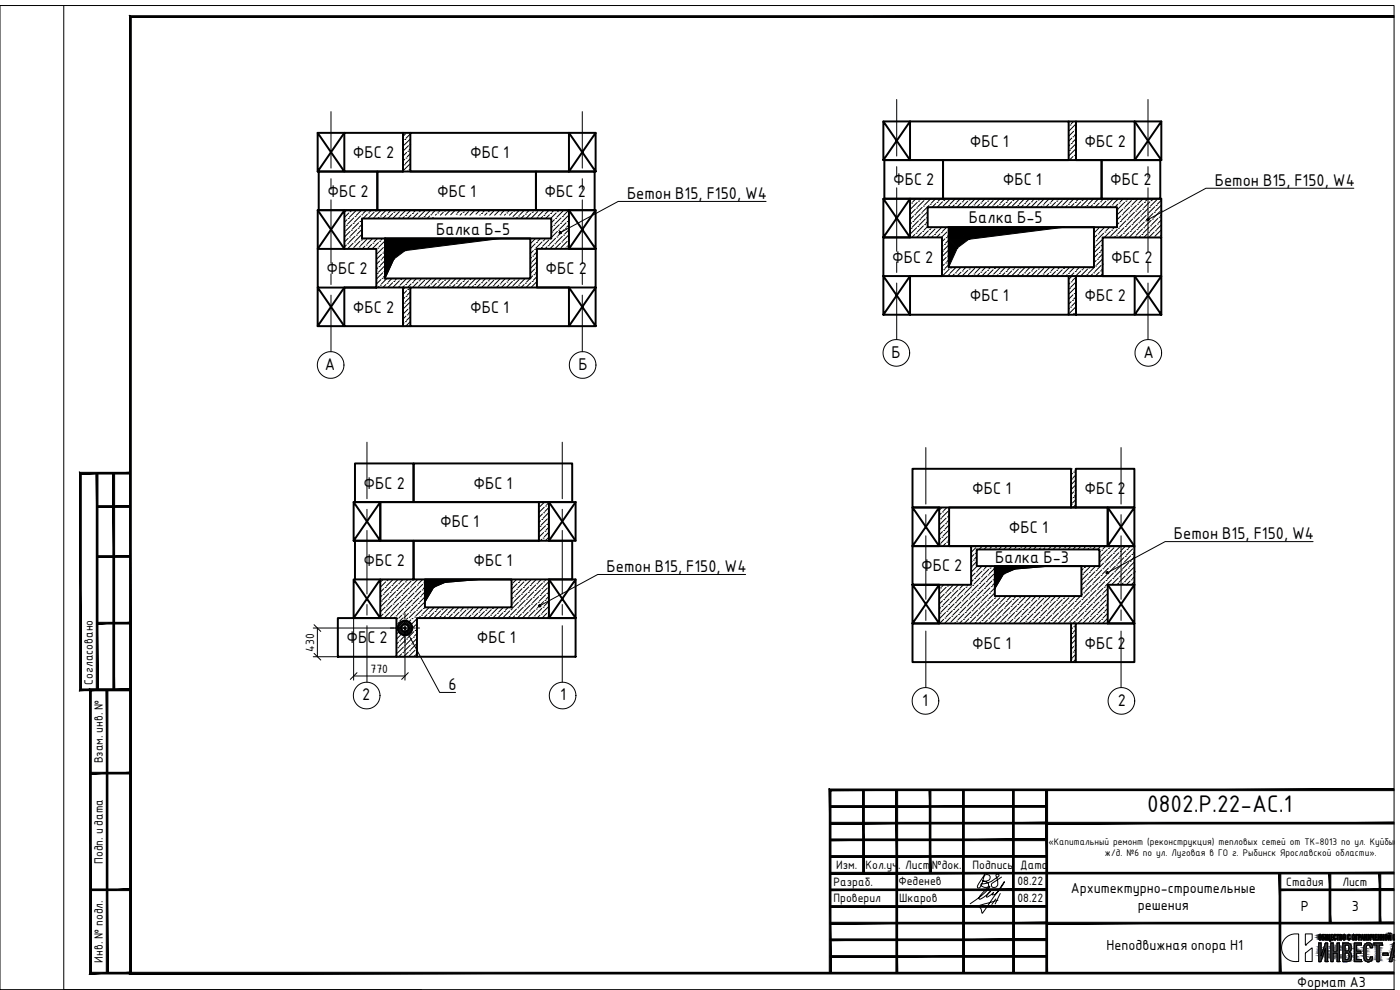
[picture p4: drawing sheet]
<svg xmlns="http://www.w3.org/2000/svg" width="420mm" height="297mm" viewBox="0 0 420 297" stroke-linecap="round" stroke-linejoin="round" font-family="sans-serif">
<defs><g id="words">
<text font-size="7.8" x="344.3" y="243.6">0802.Р.22-АС.1</text>
<g font-size="4.9">
<text x="105.9" y="47.4">ФБС 2</text>
<text x="141.1" y="47.4">ФБС 1</text>
<text x="291.1" y="44">ФБС 1</text>
<text x="325.5" y="44">ФБС 2</text>
<text x="98.3" y="59">ФБС 2</text>
<text x="131.2" y="59">ФБС 1</text>
<text x="163.4" y="59">ФБС 2</text>
<text x="188.2" y="59.7">Бетон В15, F150, W4</text>
<text x="268" y="55.6">ФБС 2</text>
<text x="301" y="55.6">ФБС 1</text>
<text x="333.2" y="55.6">ФБС 2</text>
<text x="364.6" y="55.8">Бетон В15, F150, W4</text>
<text x="130.9" y="70.4">Балка Б-5</text>
<text x="290.8" y="67">Балка Б-5</text>
<text x="98" y="82.2">ФБС 2</text>
<text x="163.7" y="82.2">ФБС 2</text>
<text x="267.7" y="78.8">ФБС 2</text>
<text x="333.5" y="78.8">ФБС 2</text>
<text x="105.9" y="93.8">ФБС 2</text>
<text x="141.1" y="93.8">ФБС 1</text>
<text x="291.1" y="90.4">ФБС 1</text>
<text x="325.5" y="90.4">ФБС 2</text>
<text x="267.5" y="107.3">Б</text>
<text x="343.2" y="107.3">А</text>
<text x="97.5" y="110.9">А</text>
<text x="173.6" y="110.9">Б</text>
<text x="109.1" y="146.6">ФБС 2</text>
<text x="142.1" y="146.6">ФБС 1</text>
<text x="291.8" y="148.2">ФБС 1</text>
<text x="325.4" y="148.2">ФБС 2</text>
<text x="132.1" y="158.2">ФБС 1</text>
<text x="302.8" y="159.8">ФБС 1</text>
<text x="352.3" y="161.8">Бетон В15, F150, W4</text>
<text x="109.1" y="169.8">ФБС 2</text>
<text x="142.1" y="169.8">ФБС 1</text>
<text x="182" y="171.7">Бетон В15, F150, W4</text>
<text x="276.5" y="171.4">ФБС 2</text>
<text x="298.6" y="169">Балка Б-3</text>
<text x="104" y="193">ФБС 2</text>
<text x="143.1" y="193">ФБС 1</text>
<text x="291.8" y="194.6">ФБС 1</text>
<text x="325.4" y="194.6">ФБС 2</text>
<text x="134.6" y="207.1">6</text>
<text x="108.7" y="210.1">2</text>
<text x="168.1" y="210.1">1</text>
<text x="276.8" y="211.7">1</text>
<text x="335.4" y="211.7">2</text>
</g>
<g font-size="4.2">
<text x="321.4" y="268">Архитектурно-строительные</text>
<text x="341.5" y="273">решения</text>
<text x="390.4" y="273.5">Р</text>
<text x="405.7" y="273.3">3</text>
<text x="332.1" y="285">Неподвижная опора Н1</text>
<text x="389.3" y="296.2">Формат А3</text>
</g>
<g font-size="3.9">
<text x="94.3" y="195.5" transform="rotate(-90 94.3 195.5)">430</text>
<text x="111.2" y="201.8">770</text>
</g>
<g font-size="3.5">
<text x="27.9" y="205.5" transform="rotate(-90 27.9 205.5)">Согласовано</text>
<text x="30.9" y="229" transform="rotate(-90 30.9 229)">Взам. инв. №</text>
<text x="30.9" y="259.2" transform="rotate(-90 30.9 259.2)">Подп. и дата</text>
<text x="251" y="260.7">Изм.</text>
<text x="259.8" y="260.8">Кол.уч.</text>
<text x="271.7" y="260.7">Лист</text>
<text x="279.6" y="260.7">№док.</text>
<text x="291.9" y="260.7">Подпись</text>
<text x="306.2" y="260.7">Дата</text>
<text x="250.1" y="265.7">Разраб.</text>
<text x="269.6" y="265.5">Феденев</text>
<text x="305.3" y="265.6">08.22</text>
<text x="386" y="265.7">Стадия</text>
<text x="402.9" y="265.7">Лист</text>
<text x="250.1" y="270.7">Проверил</text>
<text x="269.9" y="270.7">Шкаров</text>
<text x="305.3" y="270.6">08.22</text>
<text x="30.9" y="288.8" transform="rotate(-90 30.9 288.8)">Инв. № подл.</text>
</g>
<g font-size="3.1">
<text x="314.7" y="253.5">«Капитальный ремонт (реконструкция) тепловых сетей от ТК-8013 по ул. Куйбыше</text>
<text x="331.6" y="256.8">ж/д. №6 по ул. Луговая в ГО г. Рыбинск Ярославской области».</text>
</g>
</g></defs>
<!-- layer: 0 -->
<g fill="none" stroke="#000" stroke-width=".3">
<path d="M0 1.7h418.4v295.3h-418.4zM19.1 1.7v295.3h399.2M320.7 37.9h.1M321.1 37.5h.1M322.2 36.4l-.7 .8M322.2 39.4l-1.5 1.5M322.6 39h.1M322.8 37.3l-1.9 1.9M121.1 42.2l-.2 .2M121.3 49.5h.1M121.5 41.9h.1M121.5 47.8l-.6 .5"/>
<path d="M121.7 40.2l-.8 .7M121.8 47.4h.1M122 45.7l-1.1 1.1M122.4 45.4h.1M122.4 51.3l-.1 .2M122.6 43.7l-1.7 1.7M122.8 50.9h.1M123 43.3h.1M123 49.3l-1.9 1.8M123.1 40.2l-1.3 1.3M123.1 41.7l-1.8 1.8M123.1 44.6l-.3 .4"/>
<path d="M123.1 46.1l-.9 .9M123.1 47.6l-1.4 1.5M123.1 50.6h.1M273.4 59.6l-.3 .3M274.9 59.6l-.9 .9M276.4 59.6l-.4 .4M277.7 59.8h.1M279.3 59.6l-1.8 1.9M280.8 59.6l-1.3 1.3M282.3 59.6l-.7 .8M283.8 59.6l-.2 .2M284.9 60l-1.9 1.8"/>
<path d="M286.7 59.6l-1.6 1.7M288.2 59.6l-1.1 1.1M289.7 59.6l-.5 .6M290.8 60h.1M292.5 59.8l-1.9 1.9M294.1 59.6l-1.4 1.5M295.6 59.6l-.9 .9M297.1 59.6l-.3 .4M298.4 59.8h.1M300.1 59.6l-1.9 1.9M301.5 59.6l-1.2 1.3M303 59.6l-.7 .8"/>
<path d="M304.5 59.6l-.1 .2M305.6 60l-1.8 1.8M307.5 59.6l-1.7 1.7M308.9 59.6l-1 1.1M310.5 59.6l-.6 .6M311.6 60h.1M313.2 59.8l-1.8 1.9M314.9 59.6l-1.5 1.5M316.4 59.6l-.9 .9M317.9 59.6l-.4 .4M319.2 59.8h.1M320.8 59.6l-1.8 1.9"/>
<path d="M320.9 45.1h.1M321.1 43.4l-.4 .4M321.5 43.1h.1M321.7 41.4l-1 1M322 41h.1M322 47l-1 1M322.3 59.6l-1.3 1.3M322.4 46.6h.1M322.6 44.9l-1.9 1.9M322.9 40.2l-.5 .5M322.9 41.6l-1 1.1M322.9 43.1l-1.6 1.6"/>
<path d="M322.9 46.1l-.1 .1M322.9 47.6l-.5 .4M323.8 59.6l-.8 .8M325.3 59.6l-.2 .2M326.4 60l-1.9 1.8M328.2 59.6l-1.6 1.7M329.7 59.6l-1.1 1.1M331.2 59.6l-.6 .6M332.3 60h.1M334 59.8l-1.9 1.9M335.6 59.6l-1.4 1.5M337.1 59.6l-.9 .9"/>
<path d="M338.6 59.6l-.4 .4M339.9 59.8h.1M341.6 59.6l-1.9 1.9M343 59.6l-1.2 1.3M344.5 59.6l-.7 .8M346 59.6l-.2 .2M347.1 60l-1.8 1.8M103.4 69.6h.1M103.6 68l-.2 .2M103.9 67.6h.1M103.9 73.5l-.5 .6M104 63.1l-.6 .6"/>
<path d="M104.1 65.9l-.7 .8M104.3 73.1h.1M104.5 65.5h.1M104.5 71.5l-1.1 1.1M104.7 63.9l-1.3 1.3M104.9 71.1h.1M105.1 63.5h.1M105.1 69.4l-1.7 1.7M105.4 69.1h.1M105.5 63.1h-.1M105.6 67.4l-1.8 1.8M105.8 74.6h.1"/>
<path d="M106 67h.1M106 73l-1.7 1.7M106.2 65.4l-1.9 1.8M106.3 72.6h.1M106.5 65h.1M106.5 70.9l-1.8 1.9M106.7 63.3l-1.8 1.9M106.9 70.6h.1M107.1 68.9l-1.9 1.8M107.5 68.5h.1M107.5 74.5l-.3 .2M107.7 66.9l-1.9 1.8"/>
<path d="M107.8 74.1h.1M108 66.5h.1M108 72.4l-1.8 1.9M108.2 64.8l-1.9 1.9M108.4 72h.1M108.5 63.1l-1.6 1.5M108.6 64.4h.1M108.6 70.4l-1.9 1.8M108.6 65.8l-.2 .3M108.6 67.3l-.8 .8M108.6 68.8l-1.3 1.4M108.9 71.6l-.1 .1"/>
<path d="M109.5 73.9l-.8 .8M109.9 73.5h.1M110 63.1l-1.1 1M110 71.8l-1.8 1.9M110.2 64.2l-1.3 1.4M110.6 63.9h.1M111.4 63.1l-.4 .4M111.5 73.3l-1.3 1.4M111.8 71.6l-1.6 1.5M111.9 73h.1M112.1 65.4h.1M112.3 63.7l-1.9 1.8"/>
<path d="M112.6 63.3h.1M113 74.8l-.1 .1M113.3 71.6l-1 1M113.4 74.5h.1M113.6 72.8l-1.9 1.8M113.7 80h.1M113.7 65.2l-.3 .4M113.9 72.4h.1M113.9 78.3l-1 1M114.1 64.8h.1M114.3 78h.1M114.3 63.1l-1.8 1.9"/>
<path d="M114.5 76.3l-1.6 1.5M114.8 71.6l-.5 .4M114.9 75.9h.1M115.1 74.3l-1.9 1.8M115.4 73.9h.1M115.4 79.8l-1.8 1.9M115.5 72.3l-1.8 1.8M115.5 75.2l-.3 .4M115.5 76.7l-.8 .9M115.5 78.2l-1.4 1.4M115.8 64.6l-.9 1M115.9 63.1l-1.4 1.3"/>
<path d="M116.2 64.2h.1M117.4 63.1l-.9 .8M117.8 64.1l-1.4 1.5M118.2 63.7h.1M118.2 77.7l-2.7 5.9M118.9 63.1l-.3 .2M119.3 65.5v.1M119.7 65.2h.1M119.9 63.5l-1.9 1.9M120.2 63.1h.1M121.3 65l-.5 .6M121.6 72.5l-3.4 1.4"/>
<path d="M121.7 64.6h.1M121.8 63.1l-1.7 1.7M123.3 63.1l-1.2 1.1M123.4 64.4l-1.1 1.2M123.8 64.1h.1M124.8 63.1l-.7 .6M125.2 65.5h.1M125.4 63.9l-1.6 1.7M125.8 63.5h.1M126.3 63.1h-.1M126.9 65.4l-.2 .2M127.3 65h.1"/>
<path d="M127.5 63.3l-1.9 1.9M128.9 64.8l-.7 .8M129.2 63.1l-1.5 1.5M129.3 64.4h.1M130 65.2l-.3 .4M130.7 63.1l-1 1M131 64.2l-.3 .4M131.4 63.9h.1M132.2 63.1l-.5 .4M133 63.7l-.9 .9M133.4 63.3h.1M135.1 63.1l-1.5 1.5"/>
<path d="M136.6 63.1l-1.3 1.3M136.9 64.2h.1M138.1 63.1l-.8 .8M138.6 64.1l-.5 .5M139 63.7h.1M139.6 63.1l-.3 .2M140.6 63.5l-1 1.1M141 63.1h.1M142.6 63.1l-1.6 1.5M144 63.1l-1.2 1.1M144.1 64.4l-.1 .2M144.5 64.1h.1"/>
<path d="M145.5 63.1l-.6 .6M146.2 63.9l-.7 .7M146.5 63.5h.1M147 63.1h-.1M148.2 63.3l-1.2 1.3M150 63.1l-1.6 1.5M150.1 64.4h.1M151.4 63.1l-1 1M151.7 64.2l-.3 .4M152.1 63.9h.1M152.9 63.1l-.4 .4M153.8 63.7l-.9 .9"/>
<path d="M154.1 63.3h.1M155.3 65.2l-.4 .4M155.6 64.8h.1M155.8 63.1l-1.8 1.9M157.3 64.6l-.9 1M157.4 63.1l-1.4 1.3M157.6 64.2h.1M158.9 63.1l-.9 .8M159.3 78.9h.1M159.3 64.1l-1.5 1.5M159.5 77.2l-.3 .4M159.7 63.7h.1"/>
<path d="M159.9 76.8h.1M160.1 75.2l-.9 .9M160.3 63.1l-.2 .2M160.4 74.8h.1M160.6 73.1l-1.4 1.5M160.7 71.6l-1.4 1.4M160.8 65.5v.1M161 72.8h.1M161 78.7l-1.8 1.8M161.1 75.6l-.8 .9M161.1 77.1l-1.4 1.4M161.2 65.2h.1"/>
<path d="M161.4 63.5l-1.9 1.9M161.7 63.1h.1M162.1 74.6v.1M162.2 71.6l-.8 .8M162.5 74.3h.1M162.7 72.6l-1.9 1.9M162.8 65l-.5 .6M163 72.2h.1M163.2 64.6h.1M163.3 63.1l-1.8 1.7M163.7 71.6l-.3 .2M164.1 74.1l-.5 .6"/>
<path d="M164.5 73.7h.1M164.7 72l-1.9 1.9M164.8 63.1l-1.2 1.1M164.9 64.4l-1.1 1.2M165.1 71.7h.1M165.2 64.1h.1M165.6 69.6h.1M165.8 68l-.4 .3M166.2 67.6h.1M166.2 73.5l-1.2 1.2M166.3 63.1l-.7 .6M166.4 65.9l-1 .9"/>
<path d="M166.5 73.1h.1M166.7 65.5h.1M166.7 71.5l-1.8 1.8M166.9 63.9l-1.7 1.7M167.1 71.1h.1M167.3 63.5h.1M167.3 69.4l-1.9 1.9M167.7 69.1h.1M167.7 63.1h.1M167.9 67.4l-1.9 1.8M168 74.6h.1M168.2 67h.1"/>
<path d="M168.2 73l-1.7 1.7M168.4 65.4l-1.9 1.8M168.6 72.6h.1M168.8 65h.1M168.8 70.9l-1.9 1.9M169 63.3l-1.9 1.9M169.1 70.6h.1M169.3 68.9l-1.8 1.8M169.7 68.5h.1M169.7 74.5l-.2 .2M169.9 66.9l-1.9 1.8M170.1 74.1h.1"/>
<path d="M170.2 66.5h.1M170.2 72.4l-1.8 1.9M170.4 64.8l-1.8 1.9M170.6 72h.1M170.7 63.1l-1.6 1.5M170.8 66l-.2 .1M170.8 67.5l-.7 .6M170.8 68.9l-1.3 1.3M170.8 70.4l-1.8 1.8M170.8 73.4l-.4 .3M273.2 61.3l-.1 .1M273.4 68.5h.1"/>
<path d="M273.6 60.9h.1M273.6 66.9l-.5 .4M274 66.5h.1M274.2 64.8l-1.1 1.1M274.5 64.4h.1M274.5 70.4l-.9 .8M274.7 62.8l-1.6 1.6M274.9 70h.1M275.1 62.4h.1M275.1 68.3l-1.9 1.9M275.3 60.7l-1.9 1.9M275.4 68h.1"/>
<path d="M275.6 60.4h.1M275.6 66.3l-1.8 1.8M276 65.9h.1M276.2 64.2l-1.9 1.9M276.6 63.9h.1M276.6 69.8l-1.5 1.4M276.8 62.2l-1.9 1.9M276.9 69.4h.1M277.1 61.8h.1M277.1 67.8l-1.8 1.8M277.3 60.2l-1.9 1.8M277.5 67.4h.1"/>
<path d="M277.7 65.7l-1.9 1.9M278 65.4h.1M278.2 63.7l-1.8 1.8M278.4 70.9h.1M278.4 66.5l-.5 .5M278.4 68l-1.1 1.1M278.6 69.2l-1.8 1.9M278.8 61.7l-1.9 1.8M279 68.9h.1M279.1 61.3h.1M279.7 68.2l-.4 .3M280.1 70.7l-.5 .5"/>
<path d="M280.5 70.4h.1M280.6 68.7l-1.8 1.9M280.8 61.1l-1 1.1M281 68.3h.1M281.2 60.7h.1M282.1 70.2l-1 1M282.5 69.8h.1M282.6 68.2l-1.8 1.8M282.9 75.4h.1M282.9 60.5l-1.7 1.7M283 73.7l-.3 .3M283.2 60.2h.1"/>
<path d="M283.4 73.3h.1M283.4 79.3l-.7 .7M283.6 71.7l-.9 .8M283.8 78.9h.1M284 71.3h.1M284 77.2l-1.3 1.3M284.1 68.2l-1.2 1.2M284.2 69.6l-1.7 1.6M284.3 76.8h.1M284.3 62l-.1 .2M284.5 69.2h.1M284.5 75.2l-1.8 1.8"/>
<path d="M284.7 61.7h.1M284.7 70.6l-.4 .3M284.7 72l-.9 1M284.7 73.5l-1.5 1.5M284.7 78l-.5 .5M284.7 79.4l-1.1 1.1M286.4 61.5l-.7 .7M286.7 61.1h.1M288.4 60.9l-1.2 1.3M288.8 60.5h.1M290.3 62h.1M290.4 60.4l-1.8 1.8"/>
<path d="M291.9 61.8l-.3 .4M292.3 61.5h.1M294 61.3l-.9 .9M294.3 60.9h.1M296 60.7l-1.4 1.5M296.4 60.4h.1M297.9 61.8h.1M298 60.2l-1.8 1.8M299.5 61.7l-.5 .5M299.9 61.3h.1M301.6 61.1l-1.1 1.1M301.9 60.7h.1"/>
<path d="M303.6 60.5l-1.6 1.7M304 60.2h.1M305.1 62l-.2 .2M305.5 61.7h.1M307.1 61.5l-.7 .7M307.5 61.1h.1M309.2 60.9l-1.3 1.3M309.5 60.5h.1M311 62h.1M311.2 60.4l-1.8 1.8M312.7 61.8l-.3 .4M313.1 61.5h.1"/>
<path d="M314.7 61.3l-.9 .9M315.1 60.9h.1M316.8 60.7l-1.5 1.5M317.1 60.4h.1M318.6 61.8h.1M318.8 60.2l-1.9 1.8M320.3 61.7l-.5 .5M320.7 61.3h.1M322.3 61.1l-1.1 1.1M322.7 60.7h.1M324.4 60.5l-1.7 1.7M324.7 60.2h.1"/>
<path d="M325.8 62l-.1 .2M326.2 61.7h.1M327.9 61.5l-.7 .7M328.2 61.1h.1M328.4 74.3h.1M328.6 68.2l-.2 .1M328.6 72.6l-.3 .3M328.8 79.8h.1M329 72.2h.1M329 78.2l-.7 .6M329.2 70.6l-.9 .8M329.4 77.8h.1"/>
<path d="M329.5 70.2h.1M329.5 76.1l-1.2 1.2M329.7 68.5l-1.4 1.4M329.9 75.7h.1M329.9 60.9l-1.2 1.3M330.1 74.1l-1.8 1.7M330.3 60.5h.1M330.5 73.7h.1M330.5 79.6l-1.9 1.9M330.6 72l-1.8 1.9M330.8 79.3h.1M330.9 73.2l-.1 .1"/>
<path d="M330.9 74.7l-.6 .7M330.9 76.2l-1.2 1.2M330.9 77.7l-1.7 1.7M331.2 70l-1.8 1.8M331.5 68.2l-1.6 1.6M331.6 69.6h.1M331.8 62h.1M331.9 60.4l-1.8 1.8M333 68.2l-1.1 1M333.1 71.1h.1M333.2 69.4l-1.8 1.9M333.4 61.8l-.3 .4"/>
<path d="M333.6 69.1h.1M333.8 61.5h.1M334.5 68.2l-.5 .5M334.7 70.9l-.3 .4M335.1 70.6h.1M335.3 63h.1M335.3 68.9l-1.9 1.8M335.5 61.3l-.9 .9M335.6 68.5h.1M335.8 60.9h.1M335.8 66.9l-.6 .6M336.2 66.5h.1"/>
<path d="M336.4 64.8l-1.2 1.2M336.8 64.4h.1M336.8 70.4l-.9 .9M337 62.8l-1.8 1.7M337.1 70h.1M337.3 62.4h.1M337.3 68.3l-1.8 1.9M337.5 60.7l-1.9 1.9M337.7 68h.1M337.9 60.4h.1M337.9 66.3l-1.9 1.8M338.2 65.9h.1"/>
<path d="M338.4 64.2l-1.8 1.9M338.8 63.9h.1M338.8 69.8l-1.4 1.5M339 62.2l-1.9 1.9M339.2 69.4h.1M339.3 61.8h.1M339.3 67.8l-1.8 1.8M339.5 60.2l-1.8 1.8M339.7 67.4h.1M339.9 65.7l-1.8 1.9M340.3 65.4h.1M340.5 63.7l-1.9 1.8"/>
<path d="M340.7 70.9h.1M340.8 63.3h.1M340.8 69.2l-1.8 1.9M341 61.7l-1.8 1.8M341.2 68.9h.1M341.4 61.3h.1M341.4 67.2l-1.9 1.9M341.8 66.9h.1M341.9 65.2l-1.8 1.8M342.3 64.8h.1M342.3 70.7l-.5 .6M342.5 63.1l-1.8 1.9"/>
<path d="M342.7 70.4h.1M342.9 62.8h.1M342.9 68.7l-1.9 1.9M343 61.1l-1.8 1.9M343.2 68.3h.1M343.4 60.7h.1M343.4 66.7l-1.8 1.8M343.8 66.3h.1M344 64.6l-1.9 1.9M344.4 64.2h.1M344.4 70.2l-1.1 1.1M344.5 62.6l-1.8 1.8"/>
<path d="M344.5 62.6h.1M344.7 69.8h.1M344.9 62.2h.1M344.9 68.1l-1.9 1.9M345.1 60.5l-1.9 1.9M345.3 67.8h.1M345.5 60.2h.1M345.5 66.1l-1.9 1.9M345.8 65.7h.1M346 64.1l-1.8 1.8M346.4 63.7h.1M346.4 69.6l-1.6 1.7"/>
<path d="M346.6 62l-1.9 1.9M346.8 69.2h.1M346.9 61.7h.1M346.9 67.6l-1.8 1.8M347.3 67.2h.1M347.5 65.5l-1.8 1.9M347.9 65.2h.1M347.9 71.1l-.2 .2M348.1 63.5l-1.9 1.9M348.2 70.7h.1M348.4 63.1h.1M348.4 69.1l-1.8 1.8"/>
<path d="M348.5 60.1l-1.2 1.2M348.5 61.6l-1.7 1.7M348.5 64.5l-.3 .3M348.5 66l-.8 .9M348.5 67.5l-1.4 1.4M113.2 82h.1M113.4 80.4l-.5 .4M113.7 85.9l-.3 .4M114.1 85.6h.1M114.3 83.9l-1.4 1.3M114.7 83.5h.1M114.9 81.9l-1.9 1.8"/>
<path d="M115.2 81.5h.1M115.5 82.6l-.4 .5M115.8 85.4l-.9 .9M116.1 83.6l-1.6 1.6M116.2 85h.1M117.6 83.6l-1.1 1M117.8 84.8l-1.4 1.5M118.2 84.4h.1M119.1 83.6l-.5 .5M119.7 85.9h.1M119.9 84.3l-1.9 1.8M120.2 83.9h.1"/>
<path d="M121.3 90.9h.1M121.3 96.9l-.4 .3M121.3 85.7l-.5 .6M121.5 89.3l-.6 .5M121.5 86.3l-.6 .6M121.7 96.5h.1M121.7 85.4h.1M121.8 88.9h.1M121.8 94.8l-.9 .9M121.9 83.7l-1.8 1.9M122 87.2l-1.1 1.1M122.2 94.5h.1"/>
<path d="M122.4 86.9h.1M122.4 92.8l-1.5 1.5M122.8 92.4h.1M123 90.7l-1.9 1.9M123 86.3l-.2 .2M123.1 92v.1M123.1 87.6l-.9 .9M123.1 89.1l-1.4 1.5M123.1 93.5l-.5 .6M123.1 95l-1.1 1.1M123.1 96.5l-1.3 1.4M123.4 85.2l-1.1 1.1"/>
<path d="M123.5 83.6l-1.4 1.4M123.8 84.8h.1M125 83.6l-.9 .8M125.4 84.6l-1.6 1.7M125.8 84.3h.1M126.5 83.6l-.3 .3M126.9 86.1l-.1 .2M127.3 85.7h.1M127.5 84.1l-1.9 1.8M127.8 83.7h.1M128.9 85.6l-.7 .7M129.3 85.2h.1"/>
<path d="M129.5 83.6l-1.8 1.8M130.9 83.6l-1.2 1.2M131 85l-1.3 1.3M131.4 84.6h.1M132.4 83.6l-.7 .7M132.8 86.1h.1M133 84.4l-1.8 1.9M133.4 84.1h.1M133.9 83.6l-.1 .1M134.5 85.9l-.3 .4M134.9 85.6h.1M135.1 83.9l-1.9 1.8"/>
<path d="M136.5 85.4l-.8 .9M136.9 83.6l-1.6 1.6M136.9 85h.1M138.3 83.6l-1 1M138.6 84.8l-1.5 1.5M139 84.4h.1M139.8 83.6l-.5 .5M140.4 85.9h.1M140.6 84.3l-1.8 1.8M141 83.9h.1M142.1 85.7l-.5 .6M142.5 85.4h.1"/>
<path d="M142.7 83.7l-1.9 1.9M144.1 85.2l-1 1.1M144.3 83.6l-1.5 1.4M144.5 84.8h.1M145.8 83.6l-.9 .8M146.2 84.6l-1.7 1.7M146.5 84.3h.1M147.2 83.6l-.3 .3M147.7 86.1l-.2 .2M148 85.7h.1M148.2 84.1l-1.8 1.8M148.6 83.7h.1"/>
<path d="M149.7 85.6l-.7 .7M150.1 85.2h.1M150.2 83.6l-1.8 1.8M151.7 83.6l-1.3 1.2M151.7 85l-1.2 1.3M152.1 84.6h.1M153.2 83.6l-.7 .7M153.6 86.1h.1M153.8 84.4l-1.8 1.9M154.1 84.1h.1M154.6 83.6l-.1 .1M155.3 85.9l-.4 .4"/>
<path d="M155.6 85.6h.1M155.8 83.9l-1.9 1.8M157.3 85.4l-.9 .9M157.6 83.6l-1.6 1.6M157.6 85h.1M159.1 83.6l-1.1 1M159.3 84.8l-1.4 1.5M159.7 84.4h.1M159.9 82.8l-.7 .7M160.3 82.4h.1M160.4 80.7l-1.2 1.3M160.8 80.4h.1"/>
<path d="M161.1 81.5l-.5 .5M161.1 83l-1 1.1M161.1 84.5l-1.6 1.6M282.9 81.3l-.2 .1M283.2 80.9h.1M284.3 82.8h.1M284.7 82.4h.1M284.9 80.7l-1.9 1.9M285.3 80.4h.1M286.4 82.2l-.7 .6M286.7 81.9h.1M286.9 80.2l-1.8 1.8"/>
<path d="M288.4 80.2l-1.3 1.3M288.4 81.7l-1.2 1.1M288.8 81.3h.1M289.9 80.2l-.7 .7M290.3 82.8h.1M290.4 81.1l-1.7 1.7M290.8 80.7h.1M291.4 80.2l-.2 .2M291.9 82.6l-.2 .2M292.3 82.2h.1M292.5 80.5l-1.9 1.9M292.9 80.2h.1"/>
<path d="M294 82l-.8 .8M294.3 81.7h.1M294.3 80.2l-1.6 1.7M295.8 80.2l-1.1 1.1M296 81.5l-1.4 1.3M296.4 81.1h.1M297.3 80.2l-.5 .5M297.9 82.6h.1M298 80.9l-1.8 1.9M298.4 80.5h.1M298.8 80.2h.1M299.5 82.4l-.4 .4"/>
<path d="M299.9 82h.1M300.1 80.4l-1.9 1.8M301.6 81.9l-1 .9M301.8 80.2l-1.5 1.5M301.9 81.5h.1M303.2 80.2l-.9 .9M303.6 81.3l-1.6 1.5M304 80.9h.1M304.7 80.2l-.3 .3M305.1 82.8h-.1M305.5 82.4h.1M305.6 80.7l-1.8 1.9"/>
<path d="M306 80.4h.1M307.1 82.2l-.6 .6M307.5 81.9h.1M307.7 80.2l-1.9 1.8M309.2 80.2l-1.3 1.3M309.2 81.7l-1.2 1.1M309.5 81.3h.1M310.6 80.2l-.7 .7M311 82.8h.1M311.2 81.1l-1.7 1.7M311.6 80.7h.1M312.1 80.2l-.2 .2"/>
<path d="M312.7 82.6l-.3 .2M313.1 82.2h.1M313.2 80.5l-1.8 1.9M313.6 80.2h.1M314.7 82l-.8 .8M315.1 81.7h.1M315.1 80.2l-1.7 1.7M316.6 80.2l-1.1 1.1M316.8 81.5l-1.4 1.3M317.1 81.1h.1M318.1 80.2l-.6 .5M318.6 82.6h.1"/>
<path d="M318.8 80.9l-1.9 1.9M319.2 80.5h.1M319.5 80.2h.1M320.3 82.4l-.5 .4M320.7 82h.1M320.7 94.2h.1M320.8 80.4l-1.8 1.8M320.9 86.6h.1M320.9 92.5l-.2 .2M321.1 84.9l-.4 .4M321.3 92.1h.1M321.5 84.6h.1"/>
<path d="M321.5 90.5l-.8 .8M321.7 82.9l-1 .9M321.9 90.1h.1M322 88.4l-1.3 1.4M322.3 81.9l-1 .9M322.4 88.1h.1M322.4 94l-.4 .4M322.5 80.2l-1.5 1.5M322.6 86.4l-1.9 1.9M322.7 81.5h.1M322.8 93.6h.1M322.9 83.1l-1 1.1"/>
<path d="M322.9 84.6l-1.6 1.6M322.9 87.6l-.1 .1M322.9 89.1l-.7 .7M322.9 90.5l-1.2 1.3M322.9 92l-1.8 1.8M324 80.2l-1 .9M324.4 81.3l-1.6 1.5M324.7 80.9h.1M325.5 80.2l-.4 .3M325.8 82.8h.1M326.2 82.4h.1M326.4 80.7l-1.9 1.9"/>
<path d="M326.7 80.4h.1M327.9 82.2l-.6 .6M328.2 81.9h.1M328.4 80.2l-1.8 1.8M329.9 81.7l-1.2 1.1M330.3 81.3h.1M330.9 80.7l-.3 .2M330.9 82.1l-.7 .7M161.9 150.7l-.2 .1M162.1 157.9h.1M162.2 156.3l-.5 .4M162.6 155.9h.1"/>
<path d="M162.8 154.2l-1.1 1.1M163.2 153.8h.1M163.2 159.8l-1.5 1.4M163.3 152.2l-1.6 1.6M163.4 150.7l-1.3 1.3M163.5 159.4h.1M163.7 151.8h.1M163.7 157.7l-1.8 1.9M164.1 157.4h.1M164.3 155.7l-1.9 1.9M164.6 155.3h.1M164.7 150.8l-.6 .6"/>
<path d="M164.7 158.2l-.8 .8M164.7 152.3l-1.2 1.2M164.7 153.7l-1.7 1.8M164.7 156.7l-.2 .3M164.7 159.7l-1.4 1.4M281.9 156v.1M282.3 155.6h.1M282.5 154l-.6 .6M282.7 152.3l-.8 .8M282.9 153.6h.1M282.9 159.5l-1 1M283.2 159.2h.1"/>
<path d="M283.4 157.5l-1.5 1.5M283.8 157.1h.1M284 155.5l-1.9 1.8M284.2 152.3l-1 .9M284.3 155.1h.1M284.5 153.4l-1.8 1.9M284.8 154.6l-.1 .1M284.8 156l-.7 .7M284.8 157.5l-1.2 1.3M284.8 159l-1.8 1.8M321.5 151.3h.1M321.7 143.7h.1"/>
<path d="M321.7 149.6l-.3 .2M321.8 140.7l-.4 .3M321.9 142l-.5 .4M322.1 149.3h.1M322.2 141.7h.1M322.2 147.6l-.8 .8M322.6 147.2h.1M322.8 145.5l-1.4 1.4M322.9 141l-.3 .3M322.9 142.5l-.8 .8M322.9 144l-1.4 1.4M322.9 148.4l-.5 .5"/>
<path d="M322.9 149.9l-1 1M322.9 151.4l-.9 .9M114.6 178.7l-.5 .5M115 178.3h.1M115 173.8l-.6 .6M115.2 176.6l-1.1 1.1M115.6 176.3h.1M115.7 174.6l-1.6 1.6M116.1 174.2h.1M116.5 179.8h.1M116.5 173.8h.1M116.7 178.1l-1.9 1.9"/>
<path d="M117.1 177.7h.1M117.2 176.1l-1.8 1.8M117.6 175.7h.1M117.8 174l-1.9 1.9M118.2 179.6l-1.9 1.8M118.5 179.2h.1M118.7 177.6l-1.8 1.8M119.1 177.2h.1M119.3 175.5l-1.9 1.9M119.5 173.8l-1.5 1.5M119.6 175.1h.1M120.2 179l-1.9 1.9"/>
<path d="M120.6 178.7h.1M120.8 177l-1.9 1.8M120.9 173.8l-.9 1M121.1 176.6h.1M121.3 174.9l-1.9 1.9M121.7 174.6h.1M122.2 178.5l-1.8 1.8M122.4 173.8l-.4 .4M122.6 178.1h.1M122.8 176.4l-1.9 1.9M123.1 176.1h.1M123.3 174.4l-1.8 1.9"/>
<path d="M123.7 174h.1M123.7 180l-1.8 1.8M124.1 179.6h.1M124.3 177.9l-1.9 1.9M124.6 177.6h.1M124.8 175.9l-1.8 1.8M125.2 175.5h.1M125.4 173.8l-1.9 1.9M125.8 179.4l-1.9 1.9M126.1 179h.1M126.3 177.4l-1.8 1.8M126.7 177h.1"/>
<path d="M126.9 175.3l-1.9 1.9M126.9 173.8l-1.3 1.3M127.2 174.9h.1M127.5 176.1l-.5 .5M127.5 177.6l-1 1.1M127.5 179.1l-1.6 1.6M144 173.8l-10.4 .9-3.4 1.5-2.7 4.4M153.5 175.3h.1M153.5 173.8h.1M154.1 179.2l-.6 .6M154.5 178.8h.1M154.6 177.2l-1.1 1.1"/>
<path d="M155 176.8h.1M155 173.8l-1.1 1.1M155.2 175.1l-1.7 1.7M155.6 174.8h.1M156.1 178.7l-1.8 1.8M156.5 178.3h.1M156.5 173.8l-.6 .6M156.7 176.6l-1.9 1.9M157.1 176.3h.1M157.2 174.6l-1.8 1.8M157.6 174.2h.1M158 179.8h.1"/>
<path d="M158 173.8h.1M158.2 178.1l-1.9 1.9M158.5 177.7h.1M158.7 176.1l-1.8 1.8M159.1 175.7h.1M159.3 174l-1.9 1.9M159.6 179.6l-1.8 1.8M160 179.2h.1M160.2 177.6l-1.9 1.8M160.6 177.2h.1M160.8 175.5l-1.9 1.9M161 173.8l-1.6 1.5"/>
<path d="M161.1 175.1h.1M161.7 179l-1.9 1.9M162.1 178.7h.1M162.2 177l-1.8 1.8M162.4 173.8l-.9 1M162.6 176.6h.1M162.6 161.8l-.4 .4M162.8 174.9l-1.9 1.9M163 161.4h.1M163.2 174.6h.1M163.7 178.5l-1.8 1.8M163.9 173.8l-.4 .4"/>
<path d="M164.1 178.1h.1M164.3 176.4l-1.9 1.9M164.6 176.1h.1M164.6 161.3l-.9 .9M164.7 174.5l-1.7 1.8M164.7 177.4l-.2 .3M164.7 178.9l-.8 .9M281.9 176.7v.1M282.1 163.2h.1M282.3 176.4h.1M282.3 161.6l-.4 .4M282.7 161.2h.1"/>
<path d="M283.2 179.9h.1M283.2 175.5l-.5 .5M283.4 178.2l-1.5 1.6M283.8 177.9h.1M283.8 163.1l-.8 .8M284 176.2l-1.9 1.8M284.1 162.7h.1M284.3 175.8h.1M284.3 161l-1.8 1.9M284.7 175.5h.1M284.7 160.6h.1M284.8 162l-.3 .3"/>
<path d="M284.8 163.5l-.4 .4M284.9 179.7l-1.9 1.9M285.2 179.4h.1M285.4 177.7l-1.8 1.8M285.8 177.3h.1M286 175.6l-1.9 1.9M286.9 179.2l-1.8 1.8M287.3 178.8h.1M287.5 177.1l-1.9 1.9M287.7 175.5l-1.5 1.4M287.8 176.7h.1M288.9 178.6l-1.8 1.9"/>
<path d="M289.1 175.5l-.9 .9M289.3 178.2h.1M289.5 176.6l-1.8 1.8M289.9 176.2h.1M290.6 175.5l-.3 .3M290.8 179.7h.1M291 178l-1.9 1.9M291.4 177.7h.1M291.5 170.1h.1M291.5 176l-1.8 1.9M291.7 168.4l-.3 .3M291.8 163.9l-.3 .3"/>
<path d="M291.9 175.6h.1M292.1 168h.1M292.1 174l-.7 .6M292.3 166.4l-.9 .8M292.5 173.6h.1M292.5 179.5l-1.9 1.9M292.7 166h.1M292.7 171.9l-1.3 1.3M292.8 179.2h.1M292.8 164.3l-1.4 1.4M293 171.6h.1M293 177.5l-1.8 1.9"/>
<path d="M293.1 165.5l-.1 .1M293.1 167l-.6 .7M293.1 168.5l-1.2 1.2M293.2 164h.1M293.2 169.9l-1.8 1.8M293.4 177.1h.1M293.6 175.5l-1.9 1.8M294 175.1h.1M294.1 173.4l-1.8 1.9M294.5 173h.1M294.5 179l-1.8 1.8M294.7 171.4l-1.9 1.8"/>
<path d="M294.7 169.8l-1.3 1.4M294.8 163.9l-1 1M294.9 178.6h.1M295.1 171h.1M295.1 176.9l-1.9 1.9M295.4 176.6h.1M295.6 174.9l-1.8 1.8M296 174.5h.1M296.2 172.9l-1.9 1.8M296.2 169.8l-.8 .8M296.3 163.9l-1 1M296.5 172.5h.1"/>
<path d="M296.5 178.4l-1.8 1.9M296.7 170.8l-1.8 1.9M296.9 178h.1M297.1 170.5h.1M297.1 176.4l-1.8 1.8M297.5 176h.1M297.7 174.3l-1.9 1.9M297.7 169.8l-.2 .3M297.8 163.9l-.7 .6M298 174h.1M298 179.9l-1.8 1.8M298.2 172.3l-1.8 1.9"/>
<path d="M298.4 179.5h.1M298.4 164.7l-.1 .2M298.6 170.5l-1.7 1.6M298.6 173.4l-.2 .2M298.6 174.9l-.8 .7M298.6 176.4l-1.3 1.3M298.6 177.9l-1.9 1.8M298.8 164.3h.1M299.1 178.8l-.3 .4M299.3 163.9l-.2 .1M300.1 179.4l-1.9 1.8M300.4 179h.1"/>
<path d="M300.4 164.2l-.7 .7M302 178.8l-1.8 1.8M302.2 163.9l-1 1M303.5 178.8l-1.2 1.3M303.7 163.9l-1 1M304 179.9h.1M304.3 164.7h.1M305 178.8l-.7 .7M305.2 163.9l-.5 .4M305.6 179.7l-1.8 1.9M306 179.4h.1M306 164.5l-.3 .4"/>
<path d="M306.4 164.2h.1M306.5 178.8l-.1 .2M307.7 179.2l-1.9 1.8M308 164l-.9 .9M309.5 178.8l-1.7 1.7M309.6 163.9l-1 1M310.9 178.8l-1 1.1M311.1 163.9l-.8 .8M311.6 179.7h.1M311.9 164.5h.1M312.4 178.8l-.5 .6M312.6 163.9l-.3 .3"/>
<path d="M313.2 179.5l-1.8 1.9M313.6 179.2h.1M313.6 164.3l-.5 .6M314 164h.1M315 169.8l-10.4 .9-3.4 1.5-2.6 4.4M315.3 179l-1.9 1.8M315.6 163.9l-1 1M316.9 178.8l-1.5 1.5M317 163.9l-1 1M318.3 178.8l-.8 .9M318.5 163.9l-.7 .6M318.8 179.9l-1.9 1.8"/>
<path d="M319.2 179.5h.1M319.2 164.7l-.2 .2M319.5 164.3h.1M319.8 178.8l-.3 .4M320 163.9l-.1 .1M320.8 179.4l-1.8 1.8M321.2 179h.1M321.2 164.2l-.7 .7M322.8 178.8l-1.8 1.8M323 163.9l-1 1M324.3 178.8l-1.3 1.3M324.4 163.9l-1 1"/>
<path d="M324.7 179.9h.1M324.9 172.3h.1M324.9 178.2l-.4 .4M325.1 164.7h.1M325.1 170.6l-.6 .6M325.2 177.9h.1M325.4 170.3h.1M325.4 176.2l-.9 .9M325.8 175.8h.1M325.9 169.8l-.1 .1M325.9 163.9l-.5 .4M326 174.2l-1.5 1.4"/>
<path d="M326.4 173.8h.1M326.4 179.7l-1.9 1.9M326.6 172.1l-1.9 1.9M326.7 179.4h.1M326.7 164.5l-.3 .4M326.9 171.8h.1M326.9 177.7l-1.8 1.8M327.1 164.2h.1M327.1 170.1l-1.9 1.8M327.3 177.3h.1M327.5 175.6l-1.9 1.9M327.9 175.3h.1"/>
<path d="M328 173.6l-1.8 1.9M328.4 173.2h.1M328.4 179.2l-1.8 1.8M328.6 171.6l-1.9 1.8M328.8 178.8h.1M328.8 164l-.9 .9M328.8 169.8l-1.5 1.6M329 171.2h.1M329 177.1l-1.9 1.9M329.3 176.7h.1M329.5 175.1l-1.8 1.8M329.9 174.7h.1"/>
<path d="M330.1 167.1h.1M330.1 173l-1.9 1.9M330.3 165.4l-.4 .4M330.4 163.9l-1 1M330.4 172.7h.1M330.4 178.6l-1.8 1.9M330.6 165.1h.1M330.6 171l-1.8 1.9M330.8 178.2h.1M331 170.6h.1M331 176.6l-1.9 1.8M331.2 169l-1.9 1.8"/>
<path d="M331.4 176.2h.1M331.6 168.6h.1M331.6 174.5l-1.9 1.9M331.7 166.9l-1.8 1.8M331.9 163.9l-.9 .8M331.9 174.2h.1M332.1 166.6h.1M332.1 172.5l-1.8 1.8M332.3 179.7h.1M332.3 164.9l-1.9 1.9M332.4 176.6l-1.2 1.3M332.4 178.1l-1.8 1.8"/>
<path d="M332.5 172.1h.1M332.7 164.5h.1M332.7 170.5l-1.9 1.8M333 170.1h.1M333.2 168.4l-1.8 1.9M333.3 163.9l-.3 .3M333.6 168h.1M333.6 174l-1.9 1.8M333.8 166.4l-1.9 1.8M334 173.6h.1M334.1 166h.1M334.1 171.9l-1.8 1.9"/>
<path d="M334.3 164.3l-1.8 1.9M334.5 171.6h.1M334.7 164h.1M334.7 169.9l-1.9 1.9M335.1 169.5h.1M335.3 167.9l-1.9 1.8M335.4 175.1h.1M335.6 167.5h.1M335.6 173.4l-1.8 1.9M335.8 165.8l-1.8 1.9M336 173h.1M336.2 165.4h.1"/>
<path d="M336.2 171.4l-1.9 1.8M336.3 163.9l-1.8 1.7M336.5 171h.1M336.7 169.3l-1.8 1.9M337.1 169h.1M337.1 174.9l-.6 .6M337.3 167.3l-1.9 1.8M337.5 174.5h.1M337.7 166.9h.1M337.7 172.9l-1.9 1.8M337.8 163.9l-1.3 1.2M337.8 165.3l-1.8 1.8"/>
<path d="M338 172.5h.1M338.2 164.9h.1M338.2 170.8l-1.8 1.9M338.6 170.5h.1M338.8 168.8l-1.9 1.8M339.2 168.4h.1M339.2 174.3l-1.2 1.2M339.3 163.9l-.7 .6M339.3 166.8l-1.8 1.8M339.5 174h.1M339.7 166.4h.1M339.7 172.3l-1.9 1.9"/>
<path d="M339.9 164.7l-1.9 1.9M340.1 171.9h.1M340.3 164.3h.1M340.3 170.3l-1.9 1.8M340.4 171.6h.1M340.4 165.6l-.3 .4M340.4 167.1l-.9 .9M340.4 168.6l-1.4 1.5M340.4 173l-.5 .6M340.4 174.5l-.9 1M94 188.4h27.5v15.7M94 197h27.5"/>
<path d="M94.3 187.4l2 2M94.3 196l2 2M95.2 188.4v8.6M106.1 185.4v18.7M114.4 180.3h.1M115 184.2l-.9 .9M115.4 183.8h.1M115.6 182.2l-1.5 1.4M115.9 181.8h.1M116.1 180.1l-1.8 1.9M116.9 185.3h.1M117.1 183.7l-1.8 1.7"/>
<path d="M117.4 183.3h.1M117.6 181.6l-1.9 1.9M118 181.3h.1M118.5 185.2l-.3 .2M118.9 184.8h.1M119 188.8h.1M119 194.7h.1M119.1 183.1l-1.9 1.9M119.2 187.1l-.2 .2M119.4 188.2l2.3 2.4M119.4 194.3h.1M119.4 188.9l1.7 1.7"/>
<path d="M119.4 185.4l-.4 .5M119.4 182.7h.1M119.5 187.8l1 1.1M119.6 186.7h.1M119.6 192.7l-.6 .6M119.6 181.1l-1.8 1.8M119.6 187.4l.9 .8M119.7 189.6l-.7 .7M119.9 187l.8 .8M120 192.3h.1M120 180.7h.1M120.1 190.6l-1.1 1.2"/>
<path d="M120.2 186.7l.8 .8M120.5 188.7l-.8 .9M120.5 188.1l-1 1.1M120.5 186.5l.9 .9M120.5 196.2l-.8 .8M120.6 184.6l-.9 .8M120.7 189.1l-.8 .8M120.9 195.8h.1M120.9 185.4l-.9 1M120.9 184.2h.1M120.9 186.3l1.3 1.3 .8-.8M121 189.4l-.8 .8"/>
<path d="M121.1 194.1l-1.9 1.9M121.1 182.5l-1.8 1.9M121.1 189.4l1.1 1.1M121.2 186.3l-1.8 1.8M121.4 193.8h.1M121.4 189.5l-.8 .9M121.5 186.3l2.2 2.2 1.1-1M121.5 182.2h.1M121.6 186.2h.1M121.6 190.6l-1.3 1.3M121.6 192.1l-1.8 1.9M121.7 180.5l-1.9 1.9"/>
<path d="M121.8 186.3l-2.4 2.4M121.8 189.5l.8 .8M122 191.7h.1M122 180.1h.1M122.1 186.3l1.6 1.6-2.7 2.6M122.2 189.3l.8 .8M122.3 186.4l-1.1 1M122.4 185.4l-.4 .4M122.4 187.8l1.3 1.2M122.4 189l.9 .8M122.6 195.6l-1.5 1.4M122.6 184l-1.4 1.4"/>
<path d="M122.6 188.6l.9 .8M122.6 186.5l-.8 .9M122.9 195.2h.1M123 183.7h.1M123.1 193.6l-1.8 1.8M123.1 182l-1.8 1.8M123.3 187.1l-.8 .8M123.3 186l-.6 .6M123.5 193.2h.1M123.5 187.5l-.9 .8M123.5 181.6h.1M123.6 189.1l-1.4 1.4"/>
<path d="M123.7 185.6h.1M123.7 191.5l-1.9 1.9M123.7 188.4l-2.2 2.2M124 191.2h.1M124.2 189.5l-1.8 1.9M124.4 196.7h.1M124.5 185.2h.1M124.6 189.2h.1M124.6 195.1l-1.9 1.8M124.6 183.5l-1.8 1.8M125 194.7h.1M125 183.1h.1"/>
<path d="M125.1 185.6l-1.6 1.7M125.1 188.6l-.1 .2M125.1 190.1l-.7 .7M125.1 191.6l-1.3 1.3M125.1 193l-1.8 1.9M125.1 196l-.3 .4M125.2 181.4l-1.9 1.9M125.6 181.1h.1M126.1 185l-.5 .4M126.5 184.6h.1M126.7 182.9l-1.9 1.9M127 182.5h.1"/>
<path d="M127.2 180.9l-1.8 1.8M127.5 182.1l-.1 .1M128.2 184.4l-1.1 1M128.5 184h.1M128.7 182.4l-1.8 1.8M130.2 183.8l-1.6 1.6M130.3 182.2l-1.4 1.5M130.6 183.5h.1M131.7 185.3l-.1 .1M131.8 182.2l-.9 .9M132 185h.1M132.2 183.3l-1.8 1.9"/>
<path d="M132.6 182.9h.1M133.3 182.2l-.3 .3M133.7 184.8l-.6 .6M134.1 184.4h.1M134.3 182.7l-1.9 1.9M134.6 182.4h.1M135.7 184.2l-1.2 1.2M136.1 183.8h.1M136.2 182.2l-1.7 1.8M137.6 185.3h.1M137.7 182.2l-1.2 1.3M137.8 183.7l-1.8 1.7"/>
<path d="M138.2 183.3h.1M139.2 182.2l-.7 .7M139.3 185.2l-.3 .2M139.6 184.8h.1M139.8 183.1l-1.8 1.9M140.2 182.7h.1M140.7 182.2l-.1 .2M141.3 184.6l-.8 .8M141.7 184.2h.1M141.9 182.5l-1.9 1.9M143.3 184l-1.4 1.4M143.7 182.2l-1.7 1.6"/>
<path d="M143.7 183.7h.1M145.1 182.2l-1 1.1M145.2 185.2h.1M145.4 183.5l-1.9 1.8M145.8 183.1h.1M146.6 182.2l-.5 .5M146.9 185l-.5 .4M147.2 184.6h.1M147.4 182.9l-1.8 1.9M147.8 182.5h.1M148.9 184.4l-1 1M149.3 184h.1"/>
<path d="M149.5 182.4l-1.9 1.8M150.9 183.8l-1.5 1.6M151.1 182.2l-1.5 1.5M151.3 183.5h.1M152.4 185.3l-.1 .1M152.5 182.2l-.8 .9M152.8 185h.1M153 183.3l-1.9 1.9M153.4 182.9h.1M153.5 181.3h.1M153.9 180.9h.1M154.5 184.8l-.7 .6"/>
<path d="M154.8 184.4h.1M155 182.7l-1.8 1.9M155.4 182.4h.1M155.6 180.7l-1.9 1.8M155.9 180.3h.1M156.5 184.2l-1.2 1.2M156.9 183.8h.1M157.1 182.2l-1.9 1.8M157.4 181.8h.1M157.6 180.1l-1.9 1.9M158.3 185.3h.1M158.5 183.7l-1.7 1.7"/>
<path d="M158.9 183.3h.1M159.1 181.6l-1.9 1.9M159.4 181.3h.1M160 185.2l-.3 .2M160.4 184.8h.1M160.6 183.1l-1.9 1.9M160.9 182.7h.1M161.1 181.1l-1.8 1.8M161.5 180.7h.1M162.1 184.6l-.9 .8M162.4 184.2h.1M162.6 182.5l-1.8 1.9"/>
<path d="M163 182.2h.1M163.2 180.5l-1.9 1.9M163.5 180.1h.1M164.1 184l-1.4 1.4M164.5 183.7h.1M164.6 182l-1.8 1.8M164.7 180.4l-1.4 1.4M164.7 184.9l-.4 .4M282.1 184h.1M282.3 182.3l-.4 .4M282.7 181.9h.1M282.9 180.3l-1 1"/>
<path d="M283.2 185.8l-1.2 1.3M283.6 185.4h.1M283.8 183.8l-1.9 1.8M284.1 183.4h.1M284.3 181.7l-1.8 1.9M284.7 181.4h.1M285.1 186.9h.1M285.2 185.3l-1.7 1.8M285.6 184.9h.1M285.8 183.2l-1.8 1.9M286.2 182.9h.1M286.4 181.2l-1.9 1.9"/>
<path d="M286.7 180.8h.1M286.7 186.8l-.3 .3M287.1 186.4h.1M287.3 184.7l-1.9 1.9M287.7 184.3h.1M287.8 182.7l-1.8 1.8M288.2 182.3h.1M288.4 180.6l-1.8 1.9M288.8 180.3h.1M288.8 186.2l-.9 .9M289.1 185.8h.1M289.3 184.2l-1.8 1.8"/>
<path d="M289.7 183.8h.1M289.9 182.1l-1.9 1.9M290.3 181.7h.1M290.4 180.1l-1.8 1.8M290.8 185.6l-1.4 1.5M291.2 185.3h.1M291.4 183.6l-1.9 1.8M291.7 183.2h.1M291.9 181.6l-1.8 1.8M292.3 181.2h.1M292.7 186.8h.1M292.8 185.1l-1.8 1.8"/>
<path d="M293.2 184.7h.1M293.4 183.1l-1.9 1.8M293.8 182.7h.1M294 181l-1.9 1.9M294.3 180.6h.1M294.3 186.6l-.5 .5M294.7 186.2h.1M294.9 184.5l-1.9 1.9M295.3 184.2h.1M295.4 182.5l-1.8 1.8M295.8 182.1h.1M296 180.5l-1.9 1.8"/>
<path d="M296.4 180.1h.1M296.4 186l-1.1 1.1M296.7 185.6h.1M296.9 184l-1.8 1.8M297.3 183.6h.1M297.5 181.9l-1.9 1.9M297.8 181.6h.1M298.4 185.4l-1.6 1.7M298.8 185.1h.1M299 183.4l-1.9 1.9M299.3 183.1h.1M299.5 181.4l-1.8 1.8"/>
<path d="M299.9 181h.1M299.9 186.9l-.1 .2M300.2 186.6h.1M300.4 184.9l-1.8 1.9M300.8 184.5h.1M301 182.9l-1.9 1.8M301.4 182.5h.1M301.5 180.8l-1.8 1.9M301.9 180.5h.1M301.9 186.4l-.7 .7M302.3 186h.1M302.5 184.3l-1.9 1.9"/>
<path d="M302.9 184h.1M303 182.3l-1.8 1.9M303.4 181.9h.1M303.6 180.3l-1.9 1.8M304 185.8l-1.3 1.3M304.3 185.4h.1M304.5 183.8l-1.8 1.8M304.9 183.4h.1M305.1 181.7l-1.9 1.9M305.4 181.4h.1M305.8 186.9h.1M306 185.3l-1.8 1.8"/>
<path d="M306.4 184.9h.1M306.6 183.2l-1.9 1.9M306.9 182.9h.1M307.1 181.2l-1.9 1.9M307.5 180.8h.1M307.5 186.8l-.3 .3M307.8 186.4h.1M308 184.7l-1.8 1.9M308.4 184.3h.1M308.6 182.7l-1.9 1.8M308.9 182.3h.1M309.1 180.6l-1.8 1.9"/>
<path d="M309.5 180.3h.1M309.5 186.2l-.8 .9M309.9 185.8h.1M310.1 184.2l-1.9 1.8M310.4 183.8h.1M310.6 182.1l-1.8 1.9M311 181.7h.1M311.2 180.1l-1.9 1.8M311.6 185.6l-1.5 1.5M311.9 185.3h.1M312.1 183.6l-1.8 1.8M312.5 183.2h.1"/>
<path d="M312.7 181.6l-1.9 1.8M313 181.2h.1M313.4 186.8h.1M313.6 185.1l-1.9 1.8M314 184.7h.1M314.1 183.1l-1.8 1.8M314.5 182.7h.1M314.7 181l-1.9 1.9M315.1 180.6h.1M315.1 186.6l-.5 .5M315.4 186.2h.1M315.6 184.5l-1.8 1.9"/>
<path d="M316 184.2h.1M316.2 182.5l-1.9 1.8M316.5 182.1h.1M316.7 180.5l-1.8 1.8M317.1 180.1h.1M317.1 186l-1 1.1M317.5 185.6h.1M317.7 184l-1.9 1.8M318 183.6h.1M318.2 181.9l-1.8 1.9M318.6 181.6h.1M319.2 185.4l-1.7 1.7"/>
<path d="M319.5 185.1h.1M319.7 183.4l-1.9 1.9M320.1 183.1h.1M320.3 181.4l-1.9 1.8M320.6 181h.1M320.6 186.9l-.1 .2M321 186.6h.1M321.2 184.9l-1.9 1.9M321.5 197.7h.1M321.5 184.5h.1M321.7 190.1h.1M321.7 196l-.3 .3"/>
<path d="M321.7 182.9l-1.8 1.8M321.8 187.1l-.4 .3M321.9 188.4l-.5 .5M322.1 195.7h.1M322.1 182.5h.1M322.2 188.1h.1M322.2 194l-.8 .8M322.3 180.8l-1.9 1.9M322.6 193.6h.1M322.7 180.5h.1M322.7 186.4l-.7 .7M322.8 191.9l-1.4 1.4"/>
<path d="M322.9 187.4l-.3 .3M322.9 188.9l-.8 .8M322.9 190.4l-1.4 1.4M322.9 194.8l-.5 .5M322.9 196.3l-1 1M322.9 197.8l-.9 .9M323 186h.1M323.2 184.3l-1.8 1.9M323.6 184h.1M323.8 182.3l-1.9 1.9M324.1 181.9h.1M324.3 180.3l-1.8 1.8"/>
<path d="M324.7 185.8l-1.2 1.3M325.1 185.4h.1M325.2 183.8l-1.8 1.8M325.6 183.4h.1M325.8 181.7l-1.8 1.9M326.2 181.4h.1M326.6 186.9h.1M326.7 185.3l-1.7 1.8M327.1 184.9h.1M327.3 183.2l-1.9 1.9M327.7 182.9h.1M327.9 181.2l-1.9 1.9"/>
<path d="M328.2 180.8h.1M328.2 186.8l-.3 .3M328.6 186.4h.1M328.8 184.7l-1.9 1.9M329.1 184.3h.1M329.3 182.7l-1.8 1.8M329.7 182.3h.1M329.9 180.6l-1.9 1.9M330.3 180.3h.1M330.3 186.2l-.9 .9M330.6 185.8h.1M330.8 184.2l-1.8 1.8"/>
<path d="M331.2 183.8h.1M331.4 182.1l-1.9 1.9M331.7 181.7h.1M331.9 180.1l-1.8 1.8M332.3 185.6l-1.4 1.5M332.4 181l-.3 .4M332.4 182.5l-.8 .9M332.4 184l-1.4 1.4M106.1 202.8h15.4M107.1 201.8l-2 2M122.5 201.8l-2 2M295.4 262.2l-.3 1.4a4.1 4.1 0 0 1-1.2 2.8l-.5-.1v-.7a6.3 6.3 0 0 1 2.6-3.2h.3a1.02 1.02 0 0 1 .8 1.3 1.02 1.02 0 0 1-1.3 .7l-.8-.2 .2 .2a1.29 1.29 0 0 1 1.5 1.5 1.4 1.4 0 0 1-2.3-.6 7.8 7.8 0 0 0 5.4-2.7 .47 .47 0 0 0-.6-.3 .47 .47 0 0 0-.2 .7l.4 1.5a1.3 1.3 0 0 1-.5 1.7 .82 .82 0 0 1-1.1 0 .82 .82 0 0 1-.1-1.2l2.9-1.8"/>
<path d="M0 297h126.5M385.7 281.5a3.9 3.9 0 0 1 4-1.1v7.7a.26 .26 0 0 1 .1 .3 .26 .26 0 0 1-.4 .1h-.2a4.2 4.2 0 0 1-4.1-2.3 4.2 4.2 0 0 1 .6-4.7zM391.8 280.2h1.6a.25 .25 0 0 1 .4 0 .25 .25 0 0 1 0 .4v1.3l-2 1.6zM391.8 285.9l2-1.5v4.1h-1.6a.38 .38 0 0 1-.5-.1 .38 .38 0 0 1 .1-.5zM391.9 283.5h.1M395.8 283h.7v3.8l1.4-3.8a.38 .38 0 0 1 .6 0 .38 .38 0 0 1-.1 .6v4.3a.44 .44 0 0 1 .1 .6 .44 .44 0 0 1-.7 0l-.1-3.8-1.4 3.8a.45 .45 0 0 1-.6-.1 .45 .45 0 0 1 .1-.6zM395.9 280.5a.49 .49 0 0 1 .6 0 .49 .49 0 0 1 .1 .7 .49 .49 0 0 1 0 .6 .49 .49 0 0 1-.7 .1 .49 .49 0 0 1-.1-.6zM396 280.6h.1a.88 .88 0 0 1 .2 1.2 .42 .42 0 0 1-.4-.2 .42 .42 0 0 1 .1-.5zM396.8 280.4h.7v.2a.35 .35 0 0 0-.5 0 .35 .35 0 0 0 0 .5h.2a.47 .47 0 0 1 .4 .6 .47 .47 0 0 1-.8 .1zM397 281.2l.4 .1-.1 .5h-.3zM397.8 280.4h.2v1.4h.3v-1.4h.2v1.4h.4v-1.4h.2l.1 1.9h-.2v-.3h-1.2zM398.4 288.5h.1"/>
<path d="M399.2 282.3h.1M399.4 280.4h.6v.2a.34 .34 0 0 0-.4 0 .34 .34 0 0 0 0 .5l.4 .2h-.4v.5h.4v.2h-.6zM399.4 283h.1a.43 .43 0 0 1 .6 0 .43 .43 0 0 1 0 .6v1.8h1.2v-2.4h.7v5.5h-.7v-2.5h-1.2v2a.38 .38 0 0 1-.1 .6 .38 .38 0 0 1-.5-.1zM400.3 280.5a.32 .32 0 0 1 .5-.2 .32 .32 0 0 1 .1 .5h-.1a.24 .24 0 0 0-.4-.2 .24 .24 0 0 0 0 .4v.4a.28 .28 0 0 0 .2 .4 .28 .28 0 0 0 .4-.2 .4 .4 0 0 1-.6 .4 .4 .4 0 0 1-.2-.6zM401.1 280.4h.7l-.2 .2v1.4h-.2v-1.4zM401.8 280.6h.1M402 288.5h.1M402 280.4l.7 .1v.7a.45 .45 0 0 1 0 .7 .45 .45 0 0 1-.7-.1zM402.3 281.2l.3 .2-.1 .4h-.2zM402.3 280.6a.25 .25 0 0 1 .3 0 .25 .25 0 0 1 0 .3 .25 .25 0 0 1-.3 0zM403 283h1.2a1.45 1.45 0 0 1 1.3 1 1.45 1.45 0 0 1-.6 1.6 1.83 1.83 0 0 1 .2 2.7l-.6 .2h-1.5zM403.1 280.5a.57 .57 0 0 1 .7 .1 .57 .57 0 0 1 0 .8 .46 .46 0 0 1-.5 .6 .46 .46 0 0 1-.3-.7z"/>
<path d="M403.2 280.6h.1a.79 .79 0 0 1 0 1.2zM403.7 285.9h.1a.99 .99 0 0 1 1.1 1.1 .99 .99 0 0 1-1.2 .9zM403.7 283.6h.1a.89 .89 0 0 1 1.1 .9 .89 .89 0 0 1-1.2 .7zM404.5 280.5a.3 .3 0 0 1 .5-.2 .3 .3 0 0 1 .1 .5l-.2-.2a.77 .77 0 0 0-.2 1.1l.2 .1 .1-.2a.27 .27 0 0 1 .1 .4 .27 .27 0 0 1-.5 0l-.2-.5zM405.9 280.5a.49 .49 0 0 1 .7 0 .49 .49 0 0 1 0 .7 .49 .49 0 0 1 0 .6 .49 .49 0 0 1-.6 .1 .49 .49 0 0 1-.2-.6zM406.1 280.6a.88 .88 0 0 1 .2 1.2 .42 .42 0 0 1-.4-.2 .42 .42 0 0 1 .1-.5zM406.5 283h2.1v.6h-1.5v1.8h1.3v.6h-1.3v1.9h1.5v.6h-2.1zM406.9 280.4h.6v.2h-.4v1.4h-.2zM407.5 280.6h.1M407.7 280.4a.51 .51 0 0 1 .7 .3 .51 .51 0 0 1-.5 .6v.7h-.2zM407.9 280.6l.3 .1-.1 .4h-.2zM408.6 288.5h.1"/>
<path d="M408.8 280.4h.2l.4 1.6h-.2l-.1-.4h-.4l-.1 .4h-.2zM408.9 280.7l.1 .7h-.3zM409 281.4h.1M409.5 280.4h.2v.7h.4v-.7h.2v1.6h-.2v-.7h-.4v.7h-.2zM409.7 283.3a1.21 1.21 0 0 1 1.4-.3 1.21 1.21 0 0 1 .7 1.3h-.6a.64 .64 0 0 0-.2-.7 .64 .64 0 0 0-.8 .1l-.2 2.3a1.66 1.66 0 0 0 .5 2 .65 .65 0 0 0 .7-.9h.6a1.27 1.27 0 0 1-1.4 1.5 1.27 1.27 0 0 1-1.1-1.7v-2.4zM410.6 280.4h.2v1.1l.4-1.1h.2v1.6h-.2v-1.1l-.4 1.1h-.2zM411.6 280.4h.2l.2 .9 .2-.1v-.8h.2v1.6h-.2v-.6l-.5-.1zM412.3 283h2a.34 .34 0 0 1 .6 .1 .34 .34 0 0 1-.4 .5h-.6v4.9h-.7v-4.9h-.9zM412.7 280.4h.6v.2a.34 .34 0 0 0-.4 0 .34 .34 0 0 0 0 .5l.3 .2h-.3v.5h.4v.2h-.6zM413.5 280.4h.2v.7h.4v-.7h.2v1.6h-.2v-.7h-.4v.7h-.2zM414.6 280.4h.2v.7h.3v-.7h.2v1.6h-.2v-.7h-.3v.7h-.2zM414.8 283.6h.1"/>
<path d="M415 286h1.5a.4 .4 0 0 1 0 .6 .4 .4 0 0 1-.5 0h-.5a.38 .38 0 0 1-.5 0 .38 .38 0 0 1 0-.6zM415.7 280.5a.5 .5 0 0 1 .7 0 .5 .5 0 0 1 0 .7 .48 .48 0 0 1-.1 .7 .48 .48 0 0 1-.7-.1zM415.8 280.6h.1a.91 .91 0 0 1 .2 1.2l-.3-.1zM416.5 286.6h.1M416.6 280.4h.2v1.1l.4-1.1h.2v1.6h-.2v-1.1l-.4 1.1h-.2zM416.8 280l.5 .1-.4 .2zM417.3 280h.1M418.4 280.4l-.3 .6v.8l.3 .2M418.4 281.8h.1M418.4 280.6v1.2M418.4 283h.1M418.4 283l-1.4 5.5h.7l.2-1.3h.5"/>
<path d="M418.4 285.1l-.3 1.5h.3"/>
</g>
<g fill="none" stroke="#000" stroke-width=".59">
<path d="M95.3 39.9h8l-8 11.6v-11.6l8 11.6h-8M103.3 39.9h17.6v11.6h-17.6zM120.9 39.9h2.2M123.1 39.9h47.7v11.6h-47.7zM178.8 39.9h-8l8 11.6v-11.6l-8 11.6h8M265.1 36.4h8l-8 11.6v-11.6l8 11.6h-8M273.1 36.4h47.6v11.6h-47.6zM320.7 36.4h2.2M322.9 36.4h17.6v11.6h-17.6zM348.5 36.4h-8l8 11.6v-11.6l-8 11.6h8M95.7 51.5h17.5v11.6h-17.5zM113.2 51.5h47.6v11.6h-47.6z"/>
<path d="M160.8 51.5h17.7v11.6h-17.7zM265.1 59.6h83.4v11.7M265.4 48h17.6v11.6h-17.6zM283 48h47.6v11.6h-47.6zM330.6 48h17.6v11.6h-17.6zM95.4 74.7h17.5v11.6h-17.5zM95.4 63.1l8 11.6v-11.6l-8 11.6zM95.4 63.1h83.4M108.6 65.6h56.8v6h-56.8zM115.5 71.6h43.7v12h-43.7zM161.1 74.7h17.7v11.6h-17.7zM170.8 74.7v-11.6l8 11.6v-11.6l-8 11.6h8"/>
<path d="M265.1 71.2h17.6v11.6h-17.6zM265.1 71.2h8l-8-11.6v11.6l8-11.6v11.6M278.4 62.2h56.8v6h-56.8zM284.7 68.2h43.6v12h-43.6zM330.9 71.3h17.6v11.6h-17.6zM103.3 86.3l-8 11.6v-11.6l8 11.6h-8M103.3 86.3h17.6v11.6h-17.6zM120.9 86.3h2.2M120.9 97.9h2.2M123.1 86.3h47.7v11.6h-47.7zM170.8 86.3l8 11.6v-11.6l-8 11.6h8M273.1 82.8l-8 11.6v-11.6l8 11.6h-8"/>
<path d="M273.1 82.8h47.6v11.6h-47.6zM320.7 82.8h2.2M320.7 94.4h2.2M322.9 82.8h17.6v11.6h-17.6zM340.5 82.8l8 11.6v-11.6l-8 11.6h8M106.5 139.1h17.6v11.6h-17.6zM124.1 139.1h47.6v11.6h-47.6zM106.1 150.7h8M114.1 150.7h47.6v11.5h-47.6zM161.7 150.7h3l8 11.5h-8M172.7 150.7h-8v11.5M172.7 150.7v11.5"/>
<path d="M172.7 150.7l-8 11.5M273.9 140.7h47.5v11.6h-47.5zM273.9 152.3h8M284.8 152.3h47.6v11.6h-47.6zM321.4 152.3h1.5M322.9 140.7h17.5v11.6h-17.5zM332.4 152.3l8 11.6h-8M340.4 152.3h-8v11.6M106.1 162.2h8l-8-11.5v11.5l8-11.5v11.5M106.5 162.2h17.6v11.6h-17.6zM124.1 162.2h47.6v11.6h-47.6zM127.5 173.8h26v8.4h-26z"/>
<path d="M164.7 173.8l8 11.6v-11.6l-8 11.6h8M172.7 173.8h-8v11.6M273.9 175.5v-11.6h17.5v11.6h-17.5h8M273.9 163.9h8l-8-11.6v11.6l8-11.6v11.6M291.4 163.9h49v-11.6l-8 11.6M293.1 164.9h36.8v4.9h-36.8zM298.6 169.8h25.9v9h-25.9zM332.4 175.5l8 11.6v-11.6l-8 11.6h8M340.4 163.9v11.6h-8v11.6M101.4 185.4h17.6v11.6h-17.6zM106.1 185.4h8l-8-11.6v11.6l8-11.6v11.6M119 197h6.1"/>
<path d="M125.1 185.4h47.6v11.6h-47.6zM273.9 187.1h47.5v11.6h-47.5zM273.9 187.1h8l-8-11.6v11.6l8-11.6v11.6M321.4 198.7h1.5M321.4 187.1h1.5M322.9 187.1h17.5v11.6h-17.5z"/>
<circle cx="121.5" cy="188.4" r="2.19"/>
<circle cx="121.5" cy="188.4" r="1.09"/>
</g>
<!-- layer: 0 -->
<g fill="#000" stroke="#000" stroke-width=".3">
<path d="M115.5 75.2h6.1l-3.4 2.5zM284.7 71.8h6l-3.3 2.5zM127.5 174.7h6.1l-3.4 1.5zM298.6 170.7h6l-3.4 1.5z"/>
<path d="M39.4 5.2h379v-.5zM38.9 4.7h379.5l-379 .5zM38.9 4.7l.5 287v-286.5zM38.9 4.7l.5 287-.5 .5zM39.4 291.7l-.5 .5 379.5-.5zM38.9 292.2l379.5-.5v.5z"/>
<path d="M115.5 75.2v2.5h2.7zM115.5 77.7h2.7l-2.7 5.9z"/>
<path d="M115.5 71.6l6.1 3.6 28.8-3.6zM115.5 71.6l6.1 3.6h-6.1z"/>
<path d="M284.7 71.8v2.5h2.7zM284.7 74.3h2.7l-2.7 5.9z"/>
<path d="M284.7 68.2l6 3.6 28.9-3.6zM284.7 68.2l6 3.6h-6z"/>
<path d="M29.1 151.7v.5l10-.5zM29.1 152.2l10-.5v.5z"/>
<path d="M28.9 142l.5 65v-65zM28.9 142l.5 65h-.5z"/>
<path d="M33.9 142l.5 65v-65zM33.9 142l.5 65h-.5z"/>
<path d="M29.1 166.7v.5l10-.5zM29.1 167.2l10-.5v.5z"/>
<path d="M127.5 174.7v1.5h2.7zM127.5 176.2h2.7l-2.7 4.4z"/>
<path d="M127.5 173.8l6.1 .9 10.4-.9zM127.5 173.8l6.1 .9h-6.1z"/>
<path d="M298.6 170.7v1.5h2.6zM298.6 172.2h2.6l-2.6 4.4z"/>
<path d="M298.6 169.8l6 .9 10.4-.9zM298.6 169.8l6 .9h-6z"/>
<path d="M29.1 186.7v.5l10-.5zM29.1 187.2l10-.5v.5z"/>
<path d="M31.9 207l.5 85v-85zM31.9 207l.5 85h-.5z"/>
<path d="M23.9 207.2h15.2v-.5zM24.4 206.7h14.7l-15.2 .5zM23.9 141.7v65.5l.5-.5zM23.9 141.7l.5 .5v64.5zM23.9 141.7l.5 .5 14.7-.5zM24.4 142.2l14.7-.5v.5z"/>
<path d="M27.1 231.7v.5l12-.5zM27.1 232.2l12-.5v.5z"/>
<path d="M258.9 237l.5 25v-25zM258.9 237l.5 25h-.5z"/>
<path d="M268.9 237l.5 55v-55zM268.9 237l.5 55h-.5z"/>
<path d="M278.9 237l.5 25v-25zM278.9 237l.5 25h-.5z"/>
<path d="M288.9 237l.5 55v-55zM288.9 237l.5 55h-.5z"/>
<path d="M303.9 237l.5 55v-55zM303.9 237l.5 55h-.5z"/>
<path d="M313.9 237l.5 55v-55zM313.9 237l.5 55h-.5z"/>
<path d="M249.1 241.7v.5l65-.5zM249.1 242.2l65-.5v.5z"/>
<path d="M249.1 246.7v.5l65-.5zM249.1 247.2l65-.5v.5zM314.1 246.7v.5l104.3-.5zM314.1 247.2l104.3-.5v.5z"/>
<path d="M249.1 251.7v.5l65-.5zM249.1 252.2l65-.5v.5z"/>
<path d="M249.1 256.7v.5l65-.5zM249.1 257.2l65-.5v.5z"/>
<path d="M27.1 266.7v.5l12-.5zM27.1 267.2l12-.5v.5z"/>
<path d="M249.1 271.7v.5l65-.5zM249.1 272.2l65-.5v.5z"/>
<path d="M249.1 276.7v.5l65-.5zM249.1 277.2l65-.5v.5z"/>
<path d="M249.1 266.7v.5l65-.5zM249.1 267.2l65-.5v.5z"/>
<path d="M383.9 262l.5 30v-30zM383.9 262l.5 30h-.5z"/>
<path d="M398.9 262l.5 15v-15zM398.9 262l.5 15h-.5z"/>
<path d="M413.9 262l.5 15v-15zM413.9 262l.5 15h-.5z"/>
<path d="M249.1 262.2h169.3v-.5zM249.1 261.7h169.3l-169.3 .5z"/>
<path d="M384.1 267.2h34.3v-.5zM384.1 266.7h34.3l-34.3 .5z"/>
<path d="M314.1 277.2h104.3v-.5zM314.1 276.7h104.3l-104.3 .5z"/>
<path d="M26.9 292.2h12.2v-.5zM27.4 291.7h11.7l-12.2 .5zM26.9 206.7v85.5l.5-.5zM26.9 206.7l.5 .5v84.5zM26.9 206.7l.5 .5 11.7-.5zM27.4 207.2l11.7-.5v.5z"/>
<path d="M248.9 236.7v55.3h.5zM248.9 236.7l.5 .5v54.8zM248.9 236.7l.5 .5 169-.5zM249.4 237.2l169-.5v.5z"/>
<path d="M249.1 281.7v.5l65-.5zM249.1 282.2l65-.5v.5z"/>
<path d="M249.1 286.7v.5l65-.5zM249.1 287.2l65-.5v.5z"/>
</g>
<g fill="none" stroke="#000" stroke-width=".3">
<path d="M99.3 33.5v16.9M174.8 33.5v16.9M269.1 29.9v16.9M344.5 29.9v16.9M99.3 53.6v3.2M99.3 60v19M174.8 53.6v3.2M174.8 60v19M269.1 50v3.2M269.1 56.4v19M344.5 50v3.2M344.5 56.4v19"/>
<path d="M269.1 78.6v3.2M344.5 78.6v3.2M99.3 82.2v3.2M99.3 88.5v17M174.8 82.2v3.2M174.8 88.5v17M269.1 84.9v17M344.5 84.9v17M110.1 132.7v16.9M168.7 132.7v16.9M277.9 134.3v16.9M336.4 134.3v16.9"/>
<path d="M110.1 152.8v3.2M110.1 159.2v19M168.7 152.8v3.2M168.7 159.2v19M277.9 154.4v3.2M336.4 154.4v3.2M277.9 160.8v19M336.4 160.8v19M110.1 181.4v3.2M110.1 187.7v17M117.2 188.4h1M118.5 188.4h.4"/>
<path d="M119.2 188.4h1.9M121.4 188.4h.3M121.5 184.1v1M121.5 185.4v.3M121.5 186.1v1.9M121.5 188.3v.3M121.5 188.9v1.9M121.5 191.1v.4M121.5 191.8v1M122 188.4h1.9M124.2 188.4h.4M124.9 188.4h1"/>
<path d="M168.7 181.4v3.2M168.7 187.7v17M277.9 183v3.2M277.9 189.3v17M336.4 183v3.2M336.4 189.3v17"/>
<circle cx="99.2" cy="109.5" r="4"/>
<circle cx="174.9" cy="109.5" r="4"/>
<circle cx="269" cy="105.9" r="4"/>
<circle cx="344.6" cy="105.9" r="4"/>
<circle cx="110" cy="208.7" r="4"/>
<circle cx="168.8" cy="208.7" r="4"/>
<circle cx="277.7" cy="210.3" r="4"/>
<circle cx="336.5" cy="210.3" r="4"/>
</g>
<g fill="#000" stroke="#000" stroke-width=".3">
<path d="M167.9 69.9l.2-.1zM168.1 69.8v.3zM168.1 69.8l.2 .2z"/>
<path d="M167.9 69.7l.2 .1zM167.9 69.7l.2 .1zM167.9 69.8h.2z"/>
<path d="M168.1 69.8l.2 .2zM168.1 69.8l.2 .2zM168.1 69.8h.3z"/>
<path d="M168.3 69.6l-.2 .2zM168.1 69.6v.2zM168 69.6l.1 .2z"/>
<path d="M344.3 66l.2-.1zM344.5 65.9l-.1 .2zM344.5 65.9l.1 .2z"/>
<path d="M344.4 65.6l.1 .3zM344.3 65.7l.2 .2zM344.3 65.9h.2z"/>
<path d="M344.5 65.9l.2 .1zM344.5 65.9h.3zM344.5 65.9h.3z"/>
<path d="M344.7 65.6l-.2 .3zM344.5 65.6v.3zM344.4 65.6l.1 .3z"/>
<path d="M332.1 172l.2-.1zM332.3 171.9v.2zM332.3 171.9l.1 .2z"/>
<path d="M332.1 171.8l.2 .1zM332.1 171.8l.2 .1zM332 171.9h.3z"/>
<path d="M332.3 171.9l.1 .2zM332.3 171.9l.2 .1zM332.3 171.9l.2-.1z"/>
<path d="M332.4 171.7l-.1 .2zM332.3 171.6v.3zM332.2 171.7l.1 .2z"/>
<path d="M121.3 188.6l.2-.2zM121.5 188.4v.3zM121.5 188.4l.2 .3z"/>
<path d="M121.4 188.2l.1 .2zM121.3 188.3l.2 .1zM121.3 188.4h.2z"/>
<path d="M121.5 188.4l.2 .3zM121.5 188.4l.3 .2zM121.5 188.4l.3 .1z"/>
<path d="M121.7 188.2l-.2 .2zM121.5 188.2v.2zM121.4 188.2l.1 .2z"/>
<path d="M161.8 181.9l.2-.1zM162 181.8v.2zM162 181.8v.2z"/>
<path d="M161.9 181.6l.1 .2zM161.8 181.6l.2 .2zM161.7 181.8h.3z"/>
<path d="M162 181.8l.2 .1zM162 181.8h.2zM162 181.8h.2z"/>
<path d="M162.1 181.6l-.1 .2zM162 181.5v.3zM161.9 181.6l.1 .2z"/>
</g>
<path d="M406.3 56.5h-44.4l-17.4 9.4M229.9 60.4h-44.4l-17.4 9.4M223.8 172.4h-44.4l-17.4 9.4M394.1 162.5h-44.4l-17.4 9.4M121.5 188.4l10.5 19.4h4.7" fill="none" stroke="#000" stroke-width=".3"/>
<!-- layer: 0 -->
<g fill="#2e365c" stroke="#2e365c" stroke-width=".3">
<path d="M415.9 280.4h.2z"/>
<path d="M406.1 280.4h.2z"/>
<path d="M403.3 280.4h.2z"/>
<path d="M396.1 280.4h.2z"/>
<path d="M411 280.9h.2z"/>
<path d="M417 280.9h.2z"/>
<path d="M402.4 281.1h.3z"/>
<path d="M416.9 281.2h.2z"/>
<path d="M410.9 281.2h.2z"/>
<path d="M402.4 281.2h.3z"/>
<path d="M410.8 281.5h.2z"/>
<path d="M418.2 281.8l.2 .1z"/>
<path d="M418.2 281.9h.2z"/>
<path d="M404.7 282h.2z"/>
<path d="M400.5 282h.2z"/>
<path d="M418.2 283.3l.2-.1z"/>
<path d="M418.2 283.3h.2z"/>
<path d="M418.2 283.3l.2 .1z"/>
<path d="M418.2 283.4h.2z"/>
<path d="M418.1 283.4h.3z"/>
<path d="M410.7 283.5h1z"/>
<path d="M418.1 283.5h.3z"/>
<path d="M418.1 283.6h.3z"/>
<path d="M418.1 283.7h.3z"/>
<path d="M418.1 283.8l.3 .1z"/>
<path d="M418 283.9h.4z"/>
<path d="M418 284h.4z"/>
<path d="M418 284.1h.4z"/>
<path d="M418 284.1l.4 .1z"/>
<path d="M418 284.2l.4 .1z"/>
<path d="M418 284.3h.4z"/>
<path d="M417.9 284.4h.5z"/>
<path d="M409.3 284.5h.7z"/>
<path d="M417.9 284.4l.5 .1z"/>
<path d="M417.9 284.6h.5z"/>
<path d="M417.9 284.6h.5v.2z"/>
<path d="M417.8 285.1l.5 .2h-.6z"/>
<path d="M417.4 286.6h1z"/>
<path d="M417.4 286.7h1z"/>
<path d="M417.4 286.8l1 .1z"/>
<path d="M417.3 286.9l1.1 .1z"/>
<path d="M417.3 287.1l1.1 .1z"/>
<path d="M404.2 287.9h1.2z"/>
<path d="M417.1 280.1h.2z"/>
<path d="M416.9 280.3h.2z"/>
<path d="M415.9 280.4h.2zM415.9 280.4h.2z"/>
<path d="M406.1 280.4h.2zM406.1 280.4h.2z"/>
<path d="M403.3 280.4h.2zM403.3 280.4h.2z"/>
<path d="M396.1 280.4h.2zM396.1 280.4h.2z"/>
<path d="M404.8 280.4h.1zM404.7 280.4h.2z"/>
<path d="M400.6 280.4h.1zM400.5 280.4h.2z"/>
<path d="M404.7 280.4h.3zM404.7 280.4h.3z"/>
<path d="M400.5 280.4h.2zM400.5 280.4h.2z"/>
<path d="M416.6 280.4h.2zM416.6 280.4h.2z"/>
<path d="M410.6 280.4h.2zM410.6 280.4h.2z"/>
<path d="M412.7 280.4h.6zM412.7 280.4h.6z"/>
<path d="M399.4 280.4h.6zM399.4 280.4h.6z"/>
<path d="M408.8 280.4h.2zM408.8 280.4h.2z"/>
<path d="M411.6 280.4h.2zM411.6 280.4h.2zM411.6 280.4h.2zM411.6 280.4h.2z"/>
<path d="M406.9 280.4h.6zM406.9 280.4h.6z"/>
<path d="M401.1 280.4h.7zM401.1 280.4h.7z"/>
<path d="M397.8 280.4h.2zM397.8 280.4h.2z"/>
<path d="M398.9 280.4h.2zM398.9 280.4h.2z"/>
<path d="M417.2 280.4h.2zM417.2 280.4h.2z"/>
<path d="M411.2 280.4h.2zM411.2 280.4h.2z"/>
<path d="M396.8 280.4h.7zM396.8 280.4h.7z"/>
<path d="M414.6 280.4h.2zM414.6 280.4h.2z"/>
<path d="M413.5 280.4h.2zM413.5 280.4h.2z"/>
<path d="M409.5 280.4h.2zM409.5 280.4h.2z"/>
<path d="M408.8 280.4h.2zM408.8 280.4h.2z"/>
<path d="M398.9 280.4h.2zM398.9 280.4h.2z"/>
<path d="M417.2 280.4h.2zM417.2 280.4h.2z"/>
<path d="M411.2 280.4h.2zM411.2 280.4h.2z"/>
<path d="M397.8 280.4h.2zM397.8 280.4h.2z"/>
<path d="M415.1 280.4h.2zM415.1 280.4h.2z"/>
<path d="M414.1 280.4h.2zM414.1 280.4h.2z"/>
<path d="M410.1 280.4h.2zM410.1 280.4h.2z"/>
<path d="M412.7 280.4h.6zM412.7 280.4h.6z"/>
<path d="M399.4 280.4h.6zM399.4 280.4h.6z"/>
<path d="M412.2 280.4h.2zM412.2 280.4h.2z"/>
<path d="M406.9 280.4h.6zM406.9 280.4h.6z"/>
<path d="M402.1 280.4h.4zM402 280.4h.5z"/>
<path d="M398.3 280.4h.2zM398.3 280.4h.2z"/>
<path d="M416.6 280.4h.2zM416.6 280.4h.2z"/>
<path d="M410.6 280.4h.2zM410.6 280.4h.2z"/>
<path d="M402 280.4h.5zM402 280.4h.5z"/>
<path d="M407.7 280.4h.4zM407.7 280.4h.4z"/>
<path d="M398.3 280.4h.2zM398.3 280.4h.2z"/>
<path d="M407.7 280.4h.4zM407.7 280.4h.4z"/>
<path d="M401.1 280.4h.7zM401.1 280.4h.7z"/>
<path d="M415.1 280.4h.2zM415.1 280.4h.2z"/>
<path d="M414.1 280.4h.2zM414.1 280.4h.2z"/>
<path d="M412.2 280.4h.2zM412.2 280.4h.2z"/>
<path d="M410.1 280.4h.2zM410.1 280.4h.2z"/>
<path d="M411.6 280.4h.2zM411.6 280.4h.2zM411.6 280.4h.2zM411.6 280.4h.2z"/>
<path d="M408.8 280.4h.2zM408.8 280.4h.2z"/>
<path d="M416.6 280.4h.2zM416.6 280.4h.2z"/>
<path d="M410.6 280.4h.2zM410.6 280.4h.2z"/>
<path d="M406.9 280.4h.6zM406.9 280.4h.6z"/>
<path d="M397.8 280.4h.2zM397.8 280.4h.2z"/>
<path d="M414.6 280.4h.2zM414.6 280.4h.2z"/>
<path d="M413.5 280.4h.2zM413.5 280.4h.2z"/>
<path d="M409.5 280.4h.2zM409.5 280.4h.2z"/>
<path d="M398.9 280.4h.2zM398.9 280.4h.2zM398.9 280.4h.2zM398.9 280.4h.2z"/>
<path d="M404.7 280.4h.3zM404.7 280.4h.3z"/>
<path d="M400.5 280.4h.3zM400.5 280.4h.3z"/>
<path d="M414.6 280.4h.2zM414.6 280.4h.2z"/>
<path d="M413.5 280.4h.2zM413.5 280.4h.2z"/>
<path d="M409.5 280.4h.2zM409.5 280.4h.2z"/>
<path d="M401.1 280.4h.7zM401.1 280.4h.7z"/>
<path d="M396.8 280.4h.7zM396.8 280.4h.7z"/>
<path d="M408.8 280.4h.2zM408.8 280.4h.2z"/>
<path d="M417.2 280.4h.2zM417.2 280.4h.2z"/>
<path d="M411.2 280.4h.2zM411.2 280.4h.2z"/>
<path d="M412.7 280.4h.6zM412.7 280.4h.6z"/>
<path d="M399.4 280.4h.6zM399.4 280.4h.6z"/>
<path d="M397.8 280.4h.2zM397.8 280.4h.2z"/>
<path d="M402 280.4h.5zM402 280.4h.5z"/>
<path d="M415.1 280.4h.2zM415.1 280.4h.2z"/>
<path d="M414.1 280.4h.2zM414.1 280.4h.2z"/>
<path d="M410.1 280.4h.2zM410.1 280.4h.2z"/>
<path d="M412.7 280.4h.6zM412.7 280.4h.6z"/>
<path d="M399.4 280.4h.6zM399.4 280.4h.6z"/>
<path d="M396.8 280.4h.7zM396.8 280.4h.7z"/>
<path d="M417.2 280.4h.2zM417.2 280.4h.2z"/>
<path d="M411.2 280.4h.2zM411.2 280.4h.2z"/>
<path d="M398.3 280.4h.2zM398.3 280.4h.2z"/>
<path d="M412.2 280.4h.2zM412.2 280.4h.2z"/>
<path d="M407.7 280.4h.5zM407.7 280.4h.5z"/>
<path d="M415.9 280.4h.3zM415.8 280.4h.4z"/>
<path d="M406.1 280.4h.3zM406.1 280.4h.3z"/>
<path d="M403.3 280.4h.3zM403.2 280.4h.4z"/>
<path d="M396.1 280.4h.2zM396 280.4h.3z"/>
<path d="M398.3 280.4h.2zM398.3 280.4h.2z"/>
<path d="M411.6 280.4h.2zM411.6 280.4h.2zM411.6 280.4h.2zM411.6 280.4h.2z"/>
<path d="M416.6 280.4h.2zM416.6 280.4h.2z"/>
<path d="M410.6 280.4h.2zM410.6 280.4h.2z"/>
<path d="M407.7 280.4h.5zM407.7 280.4h.5z"/>
<path d="M397.8 280.4h.2zM397.8 280.4h.2z"/>
<path d="M398.9 280.4h.2zM398.9 280.4h.2z"/>
<path d="M408.8 280.4h.2zM408.8 280.4h.2z"/>
<path d="M416.6 280.4h.2zM416.6 280.4h.2z"/>
<path d="M410.6 280.4h.2zM410.6 280.4h.2z"/>
<path d="M415.8 280.4h.4zM415.8 280.4h.4z"/>
<path d="M406.1 280.4h.3zM406 280.4h.4z"/>
<path d="M403.2 280.4h.4zM403.2 280.4h.4z"/>
<path d="M396 280.4h.3zM396 280.4h.3z"/>
<path d="M401.1 280.4h.7zM401.1 280.4h.7z"/>
<path d="M402 280.4h.6zM402 280.4h.6z"/>
<path d="M406.9 280.4h.6zM406.9 280.4h.6z"/>
<path d="M398.9 280.4h.2zM398.9 280.4h.2z"/>
<path d="M402 280.4h.6zM402 280.4h.6z"/>
<path d="M414.6 280.4h.2zM414.6 280.4h.2z"/>
<path d="M413.5 280.4h.2zM413.5 280.4h.2z"/>
<path d="M409.5 280.4h.2zM409.5 280.4h.2z"/>
<path d="M412.7 280.4h.6zM412.7 280.4h.6z"/>
<path d="M399.4 280.4h.6zM399.4 280.4h.6z"/>
<path d="M404.7 280.4h.3zM404.6 280.4h.4z"/>
<path d="M400.5 280.4h.3zM400.4 280.4h.4z"/>
<path d="M397.8 280.4h.2zM397.8 280.4h.2z"/>
<path d="M415.1 280.4h.2zM415.1 280.4h.2z"/>
<path d="M414.1 280.4h.2zM414.1 280.4h.2z"/>
<path d="M412.2 280.4h.2zM412.2 280.4h.2z"/>
<path d="M410.1 280.4h.2zM410.1 280.4h.2z"/>
<path d="M408.8 280.4h.2zM408.8 280.4h.2z"/>
<path d="M415.1 280.4h.2zM415.1 280.4h.2z"/>
<path d="M414.1 280.4h.2zM414.1 280.4h.2z"/>
<path d="M410.1 280.4h.2zM410.1 280.4h.2z"/>
<path d="M417.2 280.4h.2zM417.2 280.4h.2z"/>
<path d="M411.2 280.4h.2zM411.2 280.4h.2z"/>
<path d="M398.3 280.4h.2zM398.3 280.4h.2z"/>
<path d="M401.1 280.4h.7zM401.1 280.4h.7z"/>
<path d="M414.6 280.4h.2zM414.6 280.4h.2z"/>
<path d="M413.5 280.4h.2zM413.5 280.4h.2z"/>
<path d="M409.5 280.4h.2zM409.5 280.4h.2z"/>
<path d="M396.8 280.4h.7zM396.8 280.4h.7z"/>
<path d="M407.7 280.4h.5zM407.7 280.4h.5z"/>
<path d="M396.8 280.4h.7zM396.8 280.4h.7z"/>
<path d="M398.3 280.4h.2zM398.3 280.4h.2z"/>
<path d="M412.2 280.4h.2zM412.2 280.4h.2z"/>
<path d="M417.2 280.4h.2zM417.2 280.4h.2z"/>
<path d="M411.2 280.4h.2zM411.2 280.4h.2z"/>
<path d="M411.6 280.4h.2zM411.6 280.4h.2zM411.6 280.4h.2zM411.6 280.4h.2z"/>
<path d="M406.9 280.4h.6zM406.9 280.4h.6z"/>
<path d="M397.8 280.4h.2zM397.8 280.4h.2z"/>
<path d="M412.7 280.4h.6zM412.7 280.4h.6z"/>
<path d="M399.4 280.4h.6zM399.4 280.4h.6z"/>
<path d="M398.9 280.4h.2zM398.9 280.4h.2z"/>
<path d="M408.8 280.4h.2zM408.8 280.4h.2z"/>
<path d="M402 280.4h.6zM402 280.4h.6z"/>
<path d="M398.9 280.4h.2zM398.9 280.4h.2z"/>
<path d="M416.6 280.4h.2zM416.6 280.4h.2z"/>
<path d="M410.6 280.4h.2zM410.6 280.4h.2z"/>
<path d="M404.6 280.4h.5zM404.6 280.4h.5z"/>
<path d="M400.4 280.4h.5zM400.4 280.4h.5z"/>
<path d="M407.7 280.4h.6zM407.7 280.4h.6z"/>
<path d="M416.6 280.4h.2zM416.6 280.4h.2z"/>
<path d="M410.6 280.4h.2zM410.6 280.4h.2z"/>
<path d="M414.6 280.4h.2zM414.6 280.4h.2z"/>
<path d="M413.5 280.4h.2zM413.5 280.4h.2z"/>
<path d="M409.5 280.4h.2zM409.5 280.4h.2z"/>
<path d="M415.1 280.4h.2zM415.1 280.4h.2z"/>
<path d="M414.1 280.4h.2zM414.1 280.4h.2z"/>
<path d="M410.1 280.4h.2zM410.1 280.4h.2z"/>
<path d="M397.8 280.4h.2zM397.8 280.4h.2z"/>
<path d="M415.8 280.4h.4zM415.8 280.4h.4z"/>
<path d="M406 280.4h.5zM406 280.4h.5z"/>
<path d="M403.2 280.4h.4zM403.2 280.4h.4z"/>
<path d="M396 280.4h.4zM395.9 280.4h.5z"/>
<path d="M398.3 280.4h.2zM398.3 280.4h.2z"/>
<path d="M408.8 280.4h.2zM408.8 280.4h.2z"/>
<path d="M417.2 280.4h.2zM417.2 280.4h.2z"/>
<path d="M411.2 280.4h.2zM411.2 280.4h.2z"/>
<path d="M402 280.4h.7zM402 280.4h.7z"/>
<path d="M407.7 280.4h.6zM407.7 280.4h.6z"/>
<path d="M398.3 280.4h.2zM398.3 280.4h.2z"/>
<path d="M401.1 280.4h.7zM401.1 280.4h.7z"/>
<path d="M415.8 280.4h.4zM415.7 280.4h.5z"/>
<path d="M406 280.4h.5zM406 280.4h.5z"/>
<path d="M403.2 280.4h.4zM403.1 280.4h.5z"/>
<path d="M395.9 280.4h.5zM395.9 280.4h.5z"/>
<path d="M411.6 280.4l.2 .1zM411.6 280.4l.2 .1z"/>
<path d="M412.2 280.4l.2 .1zM412.2 280.4l.2 .1z"/>
<path d="M396.8 280.4l.7 .1zM396.8 280.4l.7 .1z"/>
<path d="M406.9 280.4l.6 .1zM406.9 280.4l.6 .1z"/>
<path d="M411.6 280.5h.2zM411.6 280.5h.2z"/>
<path d="M412.7 280.4l.6 .1zM412.7 280.4l.6 .1z"/>
<path d="M399.4 280.4l.6 .1zM399.4 280.4l.6 .1z"/>
<path d="M397.8 280.4l.2 .1zM397.8 280.4l.2 .1z"/>
<path d="M404.6 280.4l.5 .1zM404.6 280.4l.5 .1z"/>
<path d="M400.4 280.4l.5 .1zM400.4 280.4l.5 .1z"/>
<path d="M398.9 280.4l.2 .1zM398.9 280.4l.2 .1z"/>
<path d="M404.6 280.5h.5zM404.6 280.5h.5z"/>
<path d="M400.4 280.5h.5zM400.4 280.5h.5z"/>
<path d="M415.1 280.4l.2 .1zM415.1 280.4l.2 .1z"/>
<path d="M414.1 280.4l.2 .1zM414.1 280.4l.2 .1z"/>
<path d="M412.2 280.5h.2zM412.2 280.5h.2z"/>
<path d="M410.1 280.4l.2 .1zM410.1 280.4l.2 .1z"/>
<path d="M402 280.4l.7 .1zM402 280.4l.7 .1z"/>
<path d="M417.2 280.4l.2 .1zM417.2 280.4l.2 .1z"/>
<path d="M411.1 280.4l.3 .1zM411.1 280.4l.3 .1z"/>
<path d="M415.7 280.4l.6 .1zM415.7 280.4l.6 .1z"/>
<path d="M406 280.4l.5 .1zM406 280.4l.5 .1z"/>
<path d="M403.1 280.4l.6 .1zM403.1 280.4l.6 .1z"/>
<path d="M395.9 280.4l.5 .1zM395.9 280.4l.5 .1z"/>
<path d="M414.6 280.4l.2 .1zM414.6 280.4l.2 .1z"/>
<path d="M413.5 280.4l.2 .1zM413.5 280.4l.2 .1z"/>
<path d="M409.5 280.4l.2 .1zM409.5 280.4l.2 .1z"/>
<path d="M408.8 280.4l.2 .1zM408.8 280.4l.2 .1z"/>
<path d="M416.6 280.4l.2 .1zM416.6 280.4l.2 .1z"/>
<path d="M410.6 280.4l.2 .1zM410.6 280.4l.2 .1z"/>
<path d="M414.6 280.5h.2zM414.6 280.5h.2z"/>
<path d="M413.5 280.5h.2zM413.5 280.5h.2z"/>
<path d="M409.5 280.5h.2zM409.5 280.5h.2z"/>
<path d="M401.1 280.4l.7 .1zM401.1 280.4l.7 .1z"/>
<path d="M404.6 280.5h.5zM404.6 280.5h.5z"/>
<path d="M400.4 280.5h.5zM400.4 280.5h.5z"/>
<path d="M415.1 280.5h.2zM415.1 280.5h.2z"/>
<path d="M414.1 280.5h.2zM414.1 280.5h.2z"/>
<path d="M410.1 280.5h.2zM410.1 280.5h.2z"/>
<path d="M398.3 280.4l.2 .1zM398.3 280.4l.2 .1z"/>
<path d="M397.8 280.5h.2zM397.8 280.5h.2z"/>
<path d="M407.7 280.4l.6 .1zM407.7 280.4l.6 .1z"/>
<path d="M406.9 280.5h.6zM406.9 280.5h.6z"/>
<path d="M415.7 280.5h.6zM415.7 280.5h.6z"/>
<path d="M406 280.5h.5zM406 280.5h.5z"/>
<path d="M403.1 280.5h.6zM403.1 280.5h.6z"/>
<path d="M395.9 280.5h.6zM395.9 280.5h.6z"/>
<path d="M412.7 280.5h.6zM412.7 280.5h.6z"/>
<path d="M399.4 280.5h.6zM399.4 280.5h.6z"/>
<path d="M416.6 280.5h.2zM416.6 280.5h.2z"/>
<path d="M410.6 280.5h.2zM410.6 280.5h.2z"/>
<path d="M408.8 280.5h.2zM408.8 280.5h.2z"/>
<path d="M417.2 280.5h.2zM417.2 280.5h.2z"/>
<path d="M411.1 280.5h.3zM411.1 280.5h.3z"/>
<path d="M398.3 280.5h.2zM398.3 280.5h.2z"/>
<path d="M415.7 280.5h.6zM415.7 280.5h.6z"/>
<path d="M405.9 280.5h.6zM405.9 280.5h.6z"/>
<path d="M403.1 280.5h.6zM403.1 280.5h.6z"/>
<path d="M395.9 280.5h.6zM395.9 280.5h.6z"/>
<path d="M404.6 280.5h.5zM404.5 280.5h.6z"/>
<path d="M400.3 280.5h.6zM400.3 280.5h.6z"/>
<path d="M397.8 280.5h.2zM397.8 280.5h.2z"/>
<path d="M412.2 280.5h.2zM412.2 280.5h.2z"/>
<path d="M396.8 280.5h.7zM396.8 280.5h.7z"/>
<path d="M404.5 280.5h.6zM404.5 280.5h.6z"/>
<path d="M400.3 280.5h.6zM400.3 280.5h.6z"/>
<path d="M402 280.5h.7zM402 280.5h.7zM402 280.5h.7zM402 280.5h.7z"/>
<path d="M396.8 280.5h.7zM396.8 280.5h.7z"/>
<path d="M398.9 280.5h.2zM398.9 280.5h.2z"/>
<path d="M401.1 280.5h.7zM401.1 280.5h.7z"/>
<path d="M412.7 280.5h.6zM412.7 280.5h.6z"/>
<path d="M399.4 280.5h.6zM399.4 280.5h.6z"/>
<path d="M418.2 280.5h.2zM418.2 280.5h.2z"/>
<path d="M415.7 280.5h.6zM415.7 280.5h.6z"/>
<path d="M405.9 280.5h.6zM405.9 280.5h.6z"/>
<path d="M403.1 280.5h.6zM403.1 280.5h.6z"/>
<path d="M395.9 280.5h.6zM395.9 280.5h.6z"/>
<path d="M408.8 280.5h.2zM408.8 280.5h.2z"/>
<path d="M416.6 280.5h.2zM416.6 280.5h.2z"/>
<path d="M410.6 280.5h.2zM410.6 280.5h.2z"/>
<path d="M401.1 280.5h.7zM401.1 280.5h.7z"/>
<path d="M417.2 280.5h.2zM417.2 280.5h.2z"/>
<path d="M411.1 280.5h.3zM411.1 280.5h.3z"/>
<path d="M397.8 280.5h.2zM397.8 280.5h.2z"/>
<path d="M407.7 280.5h.7zM407.7 280.5h.7z"/>
<path d="M406.9 280.5h.6zM406.9 280.5h.6z"/>
<path d="M415.1 280.5h.2zM415.1 280.5h.2z"/>
<path d="M414.1 280.5h.2zM414.1 280.5h.2z"/>
<path d="M412.2 280.5h.2zM412.2 280.5h.2z"/>
<path d="M410.1 280.5h.2zM410.1 280.5h.2z"/>
<path d="M406.9 280.5h.6zM406.9 280.5h.6z"/>
<path d="M396.8 280.5h.7zM396.8 280.5h.7z"/>
<path d="M411.6 280.5h.2zM411.6 280.5h.2z"/>
<path d="M408.8 280.5h.2zM408.8 280.5h.2z"/>
<path d="M417.2 280.5h.2zM417.2 280.5h.2z"/>
<path d="M411.1 280.5h.3zM411.1 280.5h.3z"/>
<path d="M404.5 280.5h.7zM404.5 280.5h.7z"/>
<path d="M400.3 280.5h.6zM400.3 280.5h.6z"/>
<path d="M418.2 280.5h.2zM418.2 280.5h.2z"/>
<path d="M415.7 280.5h.6zM415.7 280.5h.6z"/>
<path d="M405.9 280.5h.6zM405.9 280.5h.6z"/>
<path d="M403.1 280.5h.6zM403.1 280.5h.6z"/>
<path d="M395.9 280.5h.6zM395.9 280.5h.6z"/>
<path d="M416 280.5h.3zM416 280.5h.3z"/>
<path d="M406.2 280.5h.3zM406.2 280.5h.3z"/>
<path d="M405.9 280.5h.3zM405.9 280.5h.3z"/>
<path d="M403.4 280.5h.3zM403.4 280.5h.3z"/>
<path d="M396.2 280.5h.3zM396.2 280.5h.3z"/>
<path d="M395.8 280.5h.4zM395.8 280.5h.4z"/>
<path d="M404.5 280.5h.7zM404.5 280.5h.7z"/>
<path d="M400.3 280.5h.6zM400.3 280.5h.6z"/>
<path d="M411.6 280.5h.2zM411.6 280.5h.2z"/>
<path d="M400.6 280.5h.3zM400.6 280.5h.3z"/>
<path d="M400.3 280.5h.3zM400.3 280.5h.3z"/>
<path d="M401.1 280.5h.7zM401.1 280.5h.7z"/>
<path d="M404.5 280.5h.3zM404.5 280.5h.4z"/>
<path d="M400.3 280.5h.3zM400.3 280.5h.3z"/>
<path d="M416 280.5h.3zM416 280.5h.3z"/>
<path d="M406.2 280.5h.3zM406.2 280.5h.3z"/>
<path d="M403.4 280.5h.3zM403.4 280.5h.3z"/>
<path d="M396.2 280.5h.3zM396.2 280.5h.3z"/>
<path d="M414.6 280.5l.2 .1zM414.6 280.5l.2 .1z"/>
<path d="M413.5 280.5l.2 .1zM413.5 280.5l.2 .1z"/>
<path d="M409.5 280.5l.2 .1zM409.5 280.5l.2 .1z"/>
<path d="M407.7 280.5l.7 .1zM407.7 280.5l.7 .1z"/>
<path d="M401.1 280.5l.7 .1zM401.1 280.5l.7 .1z"/>
<path d="M398.9 280.5l.2 .1zM398.9 280.5l.2 .1z"/>
<path d="M416.6 280.5l.2 .1zM416.6 280.5l.2 .1z"/>
<path d="M410.6 280.5l.2 .1zM410.6 280.5l.2 .1z"/>
<path d="M418.2 280.5l.2 .1zM418.2 280.5l.2 .1z"/>
<path d="M415.7 280.5h.3zM415.7 280.5l.2 .1z"/>
<path d="M405.9 280.5h.3zM405.9 280.5l.3 .1z"/>
<path d="M403.1 280.5h.3zM403.1 280.5l.2 .1z"/>
<path d="M395.8 280.5h.4zM395.8 280.5l.3 .1z"/>
<path d="M412.7 280.5l.6 .1zM412.7 280.5l.6 .1z"/>
<path d="M399.4 280.5l.6 .1zM399.4 280.5l.6 .1z"/>
<path d="M404.9 280.5l.3 .1zM404.9 280.5l.3 .1z"/>
<path d="M400.6 280.5l.3 .1zM400.6 280.5l.3 .1z"/>
<path d="M406.9 280.5l.6 .1zM406.9 280.5l.6 .1z"/>
<path d="M402 280.5l.7 .1zM402 280.5l.7 .1z"/>
<path d="M416 280.5l.3 .1zM416 280.5l.3 .1z"/>
<path d="M406.3 280.5l.2 .1zM406.3 280.5l.2 .1z"/>
<path d="M403.4 280.5l.3 .1zM403.4 280.5l.3 .1z"/>
<path d="M396.2 280.5l.3 .1zM396.2 280.5l.3 .1z"/>
<path d="M404.5 280.5h.3zM404.5 280.5l.2 .1z"/>
<path d="M400.3 280.5h.3zM400.3 280.5l.3 .1z"/>
<path d="M396.8 280.5l.7 .1zM396.8 280.5l.7 .1z"/>
<path d="M401.1 280.6h.7zM401.1 280.6h.7z"/>
<path d="M412.7 280.6h.6zM412.7 280.6h.6z"/>
<path d="M399.4 280.6h.6zM399.4 280.6h.6z"/>
<path d="M412.7 280.6h.6zM412.7 280.6h.6z"/>
<path d="M407.7 280.6h.7zM407.7 280.6h.7z"/>
<path d="M406.9 280.6h.6zM406.9 280.6h.6z"/>
<path d="M402 280.6h.8zM402 280.6h.8z"/>
<path d="M401.1 280.6h.7zM401.1 280.6h.7z"/>
<path d="M399.4 280.6h.6zM399.4 280.6h.6z"/>
<path d="M396.8 280.6h.7zM396.8 280.6h.7z"/>
<path d="M402.4 280.6h.4zM402.4 280.6h.4z"/>
<path d="M408.1 280.6h.3zM408.1 280.6h.3z"/>
<path d="M401.4 280.6h.2zM401.4 280.6h.2z"/>
<path d="M402.4 280.6h.4zM402.4 280.6h.4z"/>
<path d="M408.1 280.6h.3zM408.1 280.6h.3z"/>
<path d="M396.8 280.6h.2zM396.8 280.6h.2z"/>
<path d="M406.9 280.6h.2zM406.9 280.6h.2z"/>
<path d="M412.7 280.6h.2zM412.7 280.6h.2z"/>
<path d="M399.4 280.6h.2zM399.4 280.6h.2z"/>
<path d="M412.7 280.6h.2zM412.7 280.6h.2z"/>
<path d="M399.4 280.6h.2zM399.4 280.6h.2z"/>
<path d="M414.6 280.6h.2zM414.6 280.6h.2z"/>
<path d="M413.5 280.6h.2zM413.5 280.6h.2z"/>
<path d="M409.5 280.6h.2zM409.5 280.6h.2z"/>
<path d="M407.7 280.6h.2zM407.7 280.6h.2z"/>
<path d="M401.4 280.6h.2zM401.4 280.6h.2z"/>
<path d="M404.5 280.6h.2zM404.5 280.6h.2z"/>
<path d="M400.3 280.6h.3zM400.3 280.6h.2z"/>
<path d="M401.4 280.6h.2zM401.4 280.6h.2z"/>
<path d="M396.8 280.6h.2zM396.8 280.6h.2z"/>
<path d="M418.1 280.6h.3zM418.2 280.6h.2z"/>
<path d="M415.7 280.6h.2zM415.7 280.6h.2z"/>
<path d="M405.9 280.6h.3zM405.9 280.6h.2z"/>
<path d="M403.1 280.6h.2zM403.1 280.6h.2z"/>
<path d="M395.8 280.6h.3zM395.8 280.6h.3z"/>
<path d="M415.1 280.5l.2 .1zM415.1 280.5l.2 .1z"/>
<path d="M414.1 280.5l.2 .1zM414.1 280.5l.2 .1z"/>
<path d="M410.1 280.5l.2 .1zM410.1 280.5l.2 .1z"/>
<path d="M402 280.6h.3zM402 280.6h.3z"/>
<path d="M402.4 280.6h.4zM402.4 280.6h.4z"/>
<path d="M412.7 280.6h.2zM412.7 280.6h.2z"/>
<path d="M399.4 280.6h.2zM399.4 280.6h.2z"/>
<path d="M404.9 280.6h.3zM404.9 280.6h.3z"/>
<path d="M400.7 280.6h.3zM400.7 280.6h.3z"/>
<path d="M398.3 280.5l.2 .1zM398.3 280.5l.2 .1z"/>
<path d="M407.7 280.6h.2zM407.7 280.6h.2z"/>
<path d="M418.1 280.6h.3zM418.1 280.6h.3z"/>
<path d="M415.6 280.6h.3zM415.6 280.6h.3z"/>
<path d="M405.9 280.6h.2zM405.9 280.6h.2z"/>
<path d="M403.1 280.6h.2zM403.1 280.6h.2z"/>
<path d="M395.8 280.6h.3zM395.8 280.6h.3z"/>
<path d="M408.1 280.6h.3zM408.1 280.6h.3z"/>
<path d="M408.8 280.5l.2 .1zM408.8 280.5l.2 .1z"/>
<path d="M396.8 280.6h.2zM396.8 280.6h.2z"/>
<path d="M416.1 280.6h.2zM416.1 280.6h.2z"/>
<path d="M406.3 280.6h.3zM406.3 280.6h.3z"/>
<path d="M403.5 280.6h.2zM403.5 280.6h.2z"/>
<path d="M396.2 280.6h.3zM396.2 280.6h.3z"/>
<path d="M404.5 280.6h.2zM404.5 280.6h.2z"/>
<path d="M400.3 280.6h.2zM400.3 280.6h.2z"/>
<path d="M397.8 280.5l.2 .1zM397.8 280.5l.2 .1z"/>
<path d="M402 280.6h.3zM402 280.6h.3z"/>
<path d="M401.4 280.6h.2zM401.4 280.6h.2z"/>
<path d="M398.3 280.6h.2zM398.3 280.6h.2z"/>
<path d="M401.4 280.6h.2zM401.4 280.6h.2z"/>
<path d="M406.9 280.6h.2zM406.9 280.6h.2z"/>
<path d="M404.5 280.6h.2zM404.5 280.6h.2z"/>
<path d="M400.3 280.6h.2zM400.3 280.6h.2z"/>
<path d="M418.1 280.6h.3zM418.1 280.6h.3z"/>
<path d="M415.6 280.6h.3zM415.6 280.6h.3z"/>
<path d="M405.9 280.6h.2zM405.9 280.6h.2z"/>
<path d="M403.1 280.6h.2zM403.1 280.6h.2z"/>
<path d="M395.8 280.6h.3zM395.8 280.6h.2z"/>
<path d="M417.2 280.5l.2 .1zM417.2 280.5l.2 .1z"/>
<path d="M411.1 280.5l.3 .1zM411.1 280.5l.3 .1z"/>
<path d="M408.8 280.6h.2zM408.8 280.6h.2z"/>
<path d="M397.8 280.6h.2zM397.8 280.6h.2z"/>
<path d="M404.9 280.6h.3zM404.9 280.6h.3z"/>
<path d="M400.7 280.6h.3zM400.7 280.6h.3z"/>
<path d="M404.5 280.6h.2zM404.5 280.6h.2z"/>
<path d="M400.3 280.6h.2zM400.3 280.6h.2z"/>
<path d="M402.5 280.6h.3zM402.5 280.6h.3z"/>
<path d="M416.1 280.6h.2zM416.1 280.6h.2z"/>
<path d="M406.3 280.6h.3zM406.3 280.6h.3z"/>
<path d="M403.5 280.6h.3zM403.5 280.6h.3z"/>
<path d="M396.3 280.6h.2zM396.3 280.6h.2z"/>
<path d="M418.1 280.6h.3zM418.1 280.6h.3z"/>
<path d="M415.6 280.6h.3zM415.6 280.6h.3z"/>
<path d="M405.9 280.6h.2zM405.9 280.6h.2z"/>
<path d="M403.1 280.6h.2zM403.1 280.6h.2z"/>
<path d="M395.8 280.6h.2zM395.8 280.6h.2z"/>
<path d="M396.8 280.6h.2zM396.8 280.6h.2z"/>
<path d="M416.1 280.6h.2zM416.1 280.6h.2z"/>
<path d="M406.4 280.6h.2zM406.4 280.6h.2z"/>
<path d="M403.5 280.6h.3zM403.5 280.6h.3z"/>
<path d="M396.3 280.6h.2zM396.3 280.6h.2z"/>
<path d="M402 280.6h.3zM402 280.6h.3z"/>
<path d="M401.4 280.6h.2zM401.4 280.6h.2z"/>
<path d="M402.5 280.6h.3zM402.5 280.6h.3z"/>
<path d="M398.9 280.6h.2zM398.9 280.6h.2z"/>
<path d="M408.1 280.6h.3zM408.1 280.6h.3z"/>
<path d="M401.4 280.6h.2zM401.4 280.6h.2z"/>
<path d="M412.2 280.5l.2 .1zM412.2 280.5l.2 .1z"/>
<path d="M412.7 280.6h.2zM412.7 280.6h.2z"/>
<path d="M399.4 280.6h.2zM399.4 280.6h.2z"/>
<path d="M407.7 280.6h.2zM407.7 280.6h.2z"/>
<path d="M415.1 280.6h.2zM415.1 280.6h.2z"/>
<path d="M414.1 280.6h.2zM414.1 280.6h.2z"/>
<path d="M412.2 280.6h.2zM412.2 280.6h.2z"/>
<path d="M410.1 280.6h.2zM410.1 280.6h.2z"/>
<path d="M404.5 280.6h.2zM404.5 280.6h.2z"/>
<path d="M400.3 280.6h.2zM400.3 280.6h.2z"/>
<path d="M418.1 280.6h.3zM418.1 280.6h.2z"/>
<path d="M415.6 280.6h.3zM415.6 280.6h.2z"/>
<path d="M405.9 280.6h.2zM405.9 280.6h.2z"/>
<path d="M403.1 280.6h.2zM403.1 280.6h.1z"/>
<path d="M395.8 280.6h.2zM395.8 280.6h.2z"/>
<path d="M416.6 280.6h.2zM416.6 280.6h.2z"/>
<path d="M410.6 280.6h.2zM410.6 280.6h.2z"/>
<path d="M406.9 280.6h.2zM406.9 280.6h.2z"/>
<path d="M406.9 280.6h.2zM406.9 280.6h.2z"/>
<path d="M414.6 280.6h.2zM414.6 280.6h.2z"/>
<path d="M413.5 280.6h.2zM413.5 280.6h.2z"/>
<path d="M409.5 280.6h.2zM409.5 280.6h.2z"/>
<path d="M411.6 280.5l.2 .1zM411.6 280.5l.2 .1z"/>
<path d="M408.2 280.6h.2zM408.2 280.6h.2z"/>
<path d="M416.6 280.6h.2zM416.6 280.6h.2z"/>
<path d="M410.6 280.6h.2zM410.6 280.6h.2z"/>
<path d="M408.2 280.6h.2zM408.2 280.6h.2z"/>
<path d="M404.5 280.6h.2zM404.5 280.6h.2z"/>
<path d="M400.3 280.6h.2zM400.3 280.6h.2z"/>
<path d="M396.8 280.6h.2zM396.8 280.6h.2z"/>
<path d="M408.8 280.6h.3zM408.8 280.6h.3z"/>
<path d="M407.7 280.6h.2zM407.7 280.6h.2z"/>
<path d="M405 280.6h.2zM405 280.6h.2z"/>
<path d="M400.7 280.6h.3zM400.7 280.6h.3z"/>
<path d="M411.6 280.6h.2zM411.6 280.6h.2z"/>
<path d="M401.4 280.6h.2zM401.4 280.6h.2z"/>
<path d="M418.1 280.6h.2zM418.1 280.6h.2z"/>
<path d="M415.6 280.6h.2zM415.6 280.6h.2z"/>
<path d="M405.9 280.6h.2zM405.9 280.6h.2z"/>
<path d="M403 280.6h.2zM403 280.6h.2z"/>
<path d="M395.8 280.6h.2zM395.8 280.6h.2z"/>
<path d="M416.1 280.6h.2zM416.1 280.6h.2z"/>
<path d="M406.4 280.6h.2zM406.4 280.6h.2z"/>
<path d="M403.5 280.6h.3zM403.5 280.6h.3z"/>
<path d="M396.3 280.6h.2zM396.3 280.6h.2z"/>
<path d="M401.4 280.6h.2zM401.4 280.6h.2z"/>
<path d="M396.8 280.6h.2zM396.8 280.6h.2z"/>
<path d="M405 280.6h.2zM405 280.6h.2z"/>
<path d="M400.8 280.6h.2zM400.8 280.6h.2z"/>
<path d="M402.5 280.6l.3 .1zM402.5 280.6l.3 .1z"/>
<path d="M412.7 280.6l.2 .1zM412.7 280.6l.2 .1z"/>
<path d="M399.4 280.6l.2 .1zM399.4 280.6l.2 .1z"/>
<path d="M417.2 280.6l.2 .1zM417.2 280.6l.2 .1z"/>
<path d="M411.1 280.6l.3 .1zM411.1 280.6l.3 .1z"/>
<path d="M398.9 280.6l.2 .1zM398.9 280.6l.2 .1z"/>
<path d="M402 280.6l.3 .1zM402 280.6l.3 .1z"/>
<path d="M404.5 280.6h.2zM404.5 280.6l.2 .1z"/>
<path d="M400.3 280.6h.2zM400.3 280.6l.2 .1z"/>
<path d="M418.1 280.6h.2zM418.1 280.6l.2 .1z"/>
<path d="M415.6 280.6h.2zM415.6 280.6l.2 .1z"/>
<path d="M405.9 280.6l.2 .1zM405.9 280.6l.2 .1z"/>
<path d="M403 280.6h.2zM403 280.6l.2 .1z"/>
<path d="M395.8 280.6l.2 .1zM395.8 280.6l.2 .1z"/>
<path d="M402 280.7h.3zM402 280.7h.3z"/>
<path d="M408.2 280.6l.2 .1zM408.2 280.6l.2 .1z"/>
<path d="M402.6 280.7h.2zM402.6 280.7h.2z"/>
<path d="M415.1 280.6l.2 .1zM415.1 280.6l.2 .1z"/>
<path d="M414.1 280.6l.2 .1zM414.1 280.6l.2 .1z"/>
<path d="M410.1 280.6l.2 .1zM410.1 280.6l.2 .1z"/>
<path d="M417.1 280.7h.3zM417.1 280.7h.3z"/>
<path d="M411.1 280.7h.3zM411.1 280.7h.3z"/>
<path d="M407.7 280.6l.2 .1zM407.7 280.6l.2 .1z"/>
<path d="M412.7 280.7h.2zM412.7 280.7h.2z"/>
<path d="M399.4 280.7h.2zM399.4 280.7h.2z"/>
<path d="M416.1 280.6l.2 .1zM416.1 280.6l.2 .1z"/>
<path d="M406.4 280.6l.2 .1zM406.4 280.6l.2 .1z"/>
<path d="M403.5 280.6l.3 .1zM403.5 280.6l.3 .1z"/>
<path d="M396.3 280.6l.2 .1zM396.3 280.6l.2 .1z"/>
<path d="M401.4 280.6l.2 .1zM401.4 280.6l.2 .1z"/>
<path d="M402.6 280.7h.2zM402.6 280.7h.2z"/>
<path d="M398.3 280.6l.2 .1zM398.3 280.6l.2 .1z"/>
<path d="M401.4 280.7h.2zM401.4 280.7h.2z"/>
<path d="M416.2 280.7h.2zM416.2 280.7h.2z"/>
<path d="M406.4 280.7h.2zM406.4 280.7h.2z"/>
<path d="M403.6 280.7h.2zM403.6 280.7h.2z"/>
<path d="M396.3 280.7h.2zM396.3 280.7h.2z"/>
<path d="M406.9 280.6l.2 .1zM406.9 280.6l.2 .1z"/>
<path d="M396.8 280.6l.2 .1zM396.8 280.6l.2 .1z"/>
<path d="M398.3 280.7h.2zM398.3 280.7h.2z"/>
<path d="M408.7 280.6l.4 .1zM408.7 280.6l.4 .1z"/>
<path d="M408.9 280.7h.2zM408.9 280.7h.2z"/>
<path d="M408.7 280.7h.2zM408.7 280.7h.2z"/>
<path d="M397.8 280.6l.2 .1zM397.8 280.6l.2 .1z"/>
<path d="M416.6 280.6l.2 .1zM416.6 280.6l.2 .1z"/>
<path d="M410.6 280.6l.2 .1zM410.6 280.6l.2 .1z"/>
<path d="M405 280.6l.2 .1zM405 280.6l.2 .1z"/>
<path d="M400.8 280.6l.2 .1zM400.8 280.6l.2 .1z"/>
<path d="M408.2 280.7h.2zM408.2 280.7h.2z"/>
<path d="M408.9 280.7h.2zM408.9 280.7h.2z"/>
<path d="M408.7 280.7h.2zM408.7 280.7h.2z"/>
<path d="M415.1 280.7h.2zM415.1 280.7h.2z"/>
<path d="M414.1 280.7h.2zM414.1 280.7h.2z"/>
<path d="M412.2 280.6l.2 .1zM412.2 280.6l.2 .1z"/>
<path d="M410.1 280.7h.2zM410.1 280.7h.2z"/>
<path d="M397.8 280.7h.2zM397.8 280.7h.2z"/>
<path d="M418.1 280.7h.2zM418.1 280.7h.2z"/>
<path d="M415.6 280.7h.2zM415.6 280.7h.2z"/>
<path d="M405.8 280.7h.3zM405.8 280.7h.2z"/>
<path d="M403 280.7h.2zM403 280.7h.2z"/>
<path d="M395.8 280.7h.2zM395.8 280.7h.2z"/>
<path d="M404.5 280.7h.2zM404.5 280.7h.1z"/>
<path d="M400.3 280.7h.2zM400.3 280.7h.2z"/>
<path d="M404.5 280.7h.1zM404.5 280.7h.1z"/>
<path d="M400.2 280.7h.3zM400.2 280.7h.3z"/>
<path d="M402.6 280.7h.2zM402.6 280.7h.2z"/>
<path d="M402 280.7h.3zM402 280.7h.3z"/>
<path d="M418.1 280.7h.2zM418.1 280.7h.2z"/>
<path d="M415.6 280.7h.2zM415.6 280.7h.2z"/>
<path d="M405.8 280.7h.2zM405.8 280.7h.2z"/>
<path d="M403 280.7h.2zM403 280.7h.2z"/>
<path d="M395.8 280.7h.2zM395.8 280.7h.2z"/>
<path d="M398.9 280.7h.2zM398.9 280.7h.2z"/>
<path d="M414.6 280.6l.2 .1zM414.6 280.6l.2 .1z"/>
<path d="M413.5 280.6l.2 .1zM413.5 280.6l.2 .1z"/>
<path d="M409.5 280.6l.2 .1zM409.5 280.6l.2 .1z"/>
<path d="M406.9 280.7h.2zM406.9 280.7h.2z"/>
<path d="M408.9 280.7h.2zM408.9 280.7h.2z"/>
<path d="M411.6 280.6l.2 .1zM411.6 280.6l.2 .1z"/>
<path d="M408.9 280.7h.2zM408.9 280.7h.2z"/>
<path d="M408.7 280.7h.2zM408.7 280.7h.2z"/>
<path d="M408.2 280.7h.2zM408.2 280.7h.2z"/>
<path d="M412.2 280.7h.2zM412.2 280.7h.2z"/>
<path d="M401.4 280.7h.2zM401.4 280.7h.2z"/>
<path d="M411.6 280.7h.2zM411.6 280.7h.2z"/>
<path d="M405 280.7h.2zM405 280.7h.2z"/>
<path d="M400.8 280.7h.2zM400.8 280.7h.2z"/>
<path d="M407.7 280.7h.2zM407.7 280.7h.2z"/>
<path d="M402.6 280.7h.2zM402.6 280.7h.2z"/>
<path d="M408.2 280.7h.2zM408.2 280.7h.2z"/>
<path d="M412.7 280.7h.2zM412.7 280.7h.2z"/>
<path d="M399.4 280.7h.2zM399.4 280.7h.2z"/>
<path d="M412.7 280.7h.2zM412.7 280.7h.2z"/>
<path d="M399.4 280.7h.2zM399.4 280.7h.2z"/>
<path d="M416.2 280.7h.2zM416.2 280.7h.2z"/>
<path d="M406.4 280.7h.2zM406.4 280.7h.2z"/>
<path d="M403.6 280.7h.2zM403.6 280.7h.2z"/>
<path d="M396.3 280.7h.3zM396.3 280.7h.3z"/>
<path d="M402 280.7l.3 .1zM402 280.7l.3 .1z"/>
<path d="M407.7 280.7l.2 .1zM407.7 280.7l.2 .1z"/>
<path d="M417.1 280.7l.3 .1zM417.1 280.7l.3 .1z"/>
<path d="M411.1 280.7l.3 .1zM411.1 280.7l.3 .1z"/>
<path d="M405 280.7l.2 .1zM405 280.7l.2 .1z"/>
<path d="M400.8 280.7l.2 .1zM400.8 280.7l.2 .1z"/>
<path d="M416.6 280.7l.2 .1zM416.6 280.7l.2 .1z"/>
<path d="M410.6 280.7l.2 .1zM410.6 280.7l.2 .1z"/>
<path d="M402.6 280.7l.2 .1zM402.6 280.7l.2 .1z"/>
<path d="M416.2 280.7l.2 .1zM416.2 280.7l.2 .1z"/>
<path d="M406.4 280.7l.2 .1zM406.4 280.7l.2 .1z"/>
<path d="M403.6 280.7l.2 .1zM403.6 280.7l.2 .1z"/>
<path d="M396.3 280.7l.3 .1zM396.3 280.7l.3 .1z"/>
<path d="M408.9 280.7l.2 .1zM408.9 280.7l.2 .1z"/>
<path d="M408.7 280.7l.2 .1zM408.7 280.7l.2 .1z"/>
<path d="M414.6 280.7l.2 .1zM414.6 280.7l.2 .1z"/>
<path d="M413.5 280.7l.2 .1zM413.5 280.7l.2 .1z"/>
<path d="M409.5 280.7l.2 .1zM409.5 280.7l.2 .1z"/>
<path d="M406.9 280.7l.2 .1zM406.9 280.7l.2 .1z"/>
<path d="M405 280.8h.2zM405 280.8h.2z"/>
<path d="M400.8 280.8h.2zM400.8 280.8h.2z"/>
<path d="M408.7 280.8h.2zM408.7 280.8h.2z"/>
<path d="M405 280.8h.2zM405 280.8h.2z"/>
<path d="M400.8 280.8h.2zM400.8 280.8h.2z"/>
<path d="M398.9 280.7l.2 .1zM398.9 280.7l.2 .1z"/>
<path d="M405 280.8h.2zM405 280.8h.2z"/>
<path d="M400.8 280.8h.2zM400.8 280.8h.2z"/>
<path d="M405 280.8h.2zM405 280.8h.2z"/>
<path d="M400.8 280.8h.2zM400.8 280.8h.2z"/>
<path d="M418.1 280.7h.2zM418.1 280.7l.2 .1z"/>
<path d="M415.6 280.7l.2 .1zM415.6 280.7l.2 .1z"/>
<path d="M405.8 280.7l.2 .1zM405.8 280.7l.2 .1z"/>
<path d="M403 280.7h.2zM403 280.7l.2 .1z"/>
<path d="M395.8 280.7l.2 .1zM395.8 280.7l.2 .1z"/>
<path d="M401.4 280.7l.2 .1zM401.4 280.7l.2 .1z"/>
<path d="M404.5 280.7l.1 .1zM404.5 280.7l.1 .1z"/>
<path d="M400.2 280.7h.3zM400.2 280.7l.2 .1z"/>
<path d="M417.1 280.8h.3zM417.1 280.8h.3z"/>
<path d="M411 280.8h.4zM411 280.8h.4z"/>
<path d="M416.6 280.8h.2zM416.6 280.8h.2z"/>
<path d="M410.6 280.8h.2zM410.6 280.8h.2z"/>
<path d="M396.8 280.7l.2 .1zM396.8 280.7l.2 .1z"/>
<path d="M402.6 280.8h.2zM402.6 280.8h.2z"/>
<path d="M408.2 280.7l.2 .1zM408.2 280.7l.2 .1z"/>
<path d="M396.8 280.8h.2zM396.8 280.8h.2z"/>
<path d="M398.3 280.7l.2 .1zM398.3 280.7l.2 .1z"/>
<path d="M402.6 280.8h.2zM402.6 280.8h.2z"/>
<path d="M408.9 280.8h.2zM408.9 280.8h.2z"/>
<path d="M408.7 280.8h.2zM408.7 280.8h.2z"/>
<path d="M415.1 280.7l.2 .1zM415.1 280.7l.2 .1z"/>
<path d="M414.1 280.7l.2 .1zM414.1 280.7l.2 .1z"/>
<path d="M412.2 280.7l.2 .1zM412.2 280.7l.2 .1z"/>
<path d="M410.1 280.7l.2 .1zM410.1 280.7l.2 .1z"/>
<path d="M402.6 280.8h.2zM402.6 280.8h.2z"/>
<path d="M398.3 280.8h.2zM398.3 280.8h.2z"/>
<path d="M418.1 280.8h.2zM418.1 280.8h.2z"/>
<path d="M415.6 280.8h.2zM415.6 280.8h.2z"/>
<path d="M405.8 280.8h.2zM405.8 280.8h.2z"/>
<path d="M403 280.8h.2zM403 280.8h.2z"/>
<path d="M395.8 280.8h.2zM395.8 280.8h.2z"/>
<path d="M416.2 280.8h.2zM416.2 280.8h.2z"/>
<path d="M406.4 280.8h.2zM406.4 280.8h.2z"/>
<path d="M403.6 280.8h.2zM403.6 280.8h.2z"/>
<path d="M396.3 280.8h.3zM396.3 280.8h.3z"/>
<path d="M404.5 280.8h.1zM404.5 280.8h.1z"/>
<path d="M400.2 280.8h.2zM400.2 280.8h.2z"/>
<path d="M402.6 280.8h.2zM402.6 280.8h.2z"/>
<path d="M411.6 280.7l.2 .1zM411.6 280.7l.2 .1z"/>
<path d="M412.7 280.7l.2 .1zM412.7 280.7l.2 .1z"/>
<path d="M399.4 280.7l.2 .1zM399.4 280.7l.2 .1z"/>
<path d="M414.6 280.8h.2zM414.6 280.8h.2z"/>
<path d="M413.5 280.8h.2zM413.5 280.8h.2z"/>
<path d="M409.5 280.8h.2zM409.5 280.8h.2z"/>
<path d="M397.8 280.7l.2 .1zM397.8 280.7l.2 .1zM397.8 280.8h.2zM397.8 280.8h.2z"/>
<path d="M406.9 280.8h.2zM406.9 280.8h.2z"/>
<path d="M411.6 280.8h.2zM411.6 280.8h.2z"/>
<path d="M401.4 280.8h.2zM401.4 280.8h.2z"/>
<path d="M398.9 280.8h.2zM398.9 280.8h.2z"/>
<path d="M408.2 280.8h.2zM408.2 280.8h.2z"/>
<path d="M412.7 280.8l.2 .1zM412.7 280.8l.2 .1z"/>
<path d="M399.4 280.8l.2 .1zM399.4 280.8l.2 .1z"/>
<path d="M406.9 280.8l.2 .1zM406.9 280.8l.2 .1z"/>
<path d="M402 280.8l.3 .1zM402 280.8l.3 .1z"/>
<path d="M418.1 280.8l.2 .1zM418.1 280.8l.2 .1z"/>
<path d="M415.6 280.8l.2 .1zM415.6 280.8l.2 .1z"/>
<path d="M405.8 280.8h.2zM405.8 280.8l.2 .1z"/>
<path d="M403 280.8l.2 .1zM403 280.8l.2 .1z"/>
<path d="M395.8 280.8l.2 .1zM395.8 280.8l.2 .1z"/>
<path d="M414.6 280.8l.2 .1zM414.6 280.8l.2 .1z"/>
<path d="M413.5 280.8l.2 .1zM413.5 280.8l.2 .1z"/>
<path d="M409.5 280.8l.2 .1zM409.5 280.8l.2 .1z"/>
<path d="M408.9 280.8l.2 .1zM408.9 280.8l.2 .1z"/>
<path d="M404.4 280.8l.2 .1zM404.4 280.8l.2 .1z"/>
<path d="M400.2 280.8l.2 .1zM400.2 280.8l.2 .1z"/>
<path d="M417.1 280.8l.3 .1zM417.1 280.8l.3 .1z"/>
<path d="M411 280.8l.4 .1zM411 280.8l.4 .1z"/>
<path d="M416.2 280.8l.2 .1zM416.2 280.8l.2 .1z"/>
<path d="M411.2 280.9h.2zM411.2 280.9h.2z"/>
<path d="M411 280.9h.2zM411 280.9h.2z"/>
<path d="M406.4 280.8l.2 .1zM406.4 280.8l.2 .1z"/>
<path d="M403.6 280.8l.2 .1zM403.6 280.8l.2 .1z"/>
<path d="M396.4 280.8l.2 .1zM396.4 280.8l.2 .1z"/>
<path d="M415.1 280.8l.2 .1zM415.1 280.8l.2 .1z"/>
<path d="M414.1 280.8l.2 .1zM414.1 280.8l.2 .1z"/>
<path d="M410.1 280.8l.2 .1zM410.1 280.8l.2 .1z"/>
<path d="M417.2 280.9h.2zM417.2 280.9h.2z"/>
<path d="M411.2 280.9h.2zM411.2 280.9h.2z"/>
<path d="M418.1 280.9h.2zM418.1 280.9h.2z"/>
<path d="M415.6 280.9h.2zM415.6 280.9h.2z"/>
<path d="M405.8 280.9h.2zM405.8 280.9h.2z"/>
<path d="M403 280.9h.2zM403 280.9h.2z"/>
<path d="M395.8 280.9h.2zM395.8 280.9h.2z"/>
<path d="M411 280.9h.2zM411 280.9h.2z"/>
<path d="M402.6 280.8l.2 .1zM402.6 280.8l.2 .1z"/>
<path d="M404.4 280.9h.2zM404.4 280.9h.2z"/>
<path d="M400.2 280.9h.2zM400.2 280.9h.2z"/>
<path d="M407.7 280.8l.2 .1zM407.7 280.8l.2 .1z"/>
<path d="M417.2 280.9h.2zM417.2 280.9h.2z"/>
<path d="M411.2 280.9h.2zM411.2 280.9h.2z"/>
<path d="M417 280.9h.2zM417 280.9h.2z"/>
<path d="M401.4 280.8l.2 .1zM401.4 280.8l.2 .1z"/>
<path d="M402.6 280.9h.2zM402.6 280.9h.2z"/>
<path d="M407.7 280.9h.2zM407.7 280.9h.2z"/>
<path d="M412.7 280.9h.2zM412.7 280.9h.2z"/>
<path d="M399.4 280.9h.2zM399.4 280.9h.2z"/>
<path d="M408.2 280.8l.2 .1zM408.2 280.8l.2 .1z"/>
<path d="M398.9 280.8l.2 .1zM398.9 280.8l.2 .1z"/>
<path d="M396.8 280.8l.2 .1zM396.8 280.8l.2 .1z"/>
<path d="M411.6 280.8l.2 .1zM411.6 280.8l.2 .1z"/>
<path d="M417.2 280.9h.2zM417.2 280.9h.2z"/>
<path d="M411.2 280.9h.2zM411.2 280.9h.2z"/>
<path d="M416.2 280.9h.2zM416.2 280.9h.2z"/>
<path d="M406.4 280.9h.2zM406.4 280.9h.2z"/>
<path d="M403.6 280.9h.2zM403.6 280.9h.2z"/>
<path d="M396.4 280.9h.2zM396.4 280.9h.2z"/>
<path d="M408.7 280.8l.2 .1zM408.7 280.8l.2 .1z"/>
<path d="M415.1 280.9h.2zM415.1 280.9h.2z"/>
<path d="M414.1 280.9h.2zM414.1 280.9h.2z"/>
<path d="M412.2 280.8l.2 .1zM412.2 280.8l.2 .1z"/>
<path d="M410.1 280.9h.2zM410.1 280.9h.2z"/>
<path d="M408.9 280.9h.2zM408.9 280.9h.2z"/>
<path d="M402 280.9h.3zM402 280.9h.3z"/>
<path d="M408.7 280.9h.2zM408.7 280.9h.2z"/>
<path d="M411.6 280.9h.2zM411.6 280.9h.2z"/>
<path d="M416.2 280.9l.2 .1zM416.2 280.9l.2 .1z"/>
<path d="M406.4 280.9l.2 .1zM406.4 280.9l.2 .1z"/>
<path d="M403.6 280.9l.2 .1zM403.6 280.9l.2 .1z"/>
<path d="M396.4 280.9l.2 .1zM396.4 280.9l.2 .1z"/>
<path d="M414.6 280.9l.2 .1zM414.6 280.9l.2 .1z"/>
<path d="M413.5 280.9l.2 .1zM413.5 280.9l.2 .1z"/>
<path d="M409.5 280.9l.2 .1zM409.5 280.9l.2 .1z"/>
<path d="M402.6 280.9l.2 .1zM402.6 280.9l.2 .1z"/>
<path d="M417.2 280.9l.2 .1zM417.2 280.9l.2 .1z"/>
<path d="M411.2 280.9l.2 .1zM411.2 280.9l.2 .1z"/>
<path d="M418.1 280.9l.2 .1zM418.1 280.9l.2 .1z"/>
<path d="M415.6 280.9l.2 .1zM415.6 280.9l.2 .1z"/>
<path d="M405.8 280.9l.2 .1zM405.8 280.9l.2 .1z"/>
<path d="M403 280.9l.2 .1zM403 280.9l.2 .1z"/>
<path d="M395.8 280.9l.2 .1zM395.8 280.9l.2 .1z"/>
<path d="M417.2 281h.2zM417.2 281h.2z"/>
<path d="M411.2 281h.2zM411.2 281h.2z"/>
<path d="M404.4 280.9l.2 .1zM404.4 280.9l.2 .1z"/>
<path d="M400.2 280.9l.2 .1zM400.2 280.9l.2 .1z"/>
<path d="M408.2 280.9l.2 .1zM408.2 280.9l.2 .1z"/>
<path d="M396.8 280.9l.2 .1zM396.8 280.9l.2 .1z"/>
<path d="M402 280.9l.3 .1zM402 280.9l.3 .1z"/>
<path d="M396.8 281h.2zM396.8 281h.2z"/>
<path d="M406.9 280.9l.2 .1zM406.9 280.9l.2 .1z"/>
<path d="M414.6 281h.2zM414.6 281h.2z"/>
<path d="M413.5 281h.2zM413.5 281h.2z"/>
<path d="M409.5 281h.2zM409.5 281h.2z"/>
<path d="M406.9 281h.2zM406.9 281h.2z"/>
<path d="M415.1 280.9l.2 .1zM415.1 280.9l.2 .1z"/>
<path d="M414.1 280.9l.2 .1zM414.1 280.9l.2 .1z"/>
<path d="M410.1 280.9l.2 .1zM410.1 280.9l.2 .1z"/>
<path d="M411 280.9h.1zM411 280.9l.1 .1z"/>
<path d="M418.1 281h.2zM418.1 281h.2z"/>
<path d="M415.6 281h.2zM415.6 281h.2z"/>
<path d="M405.8 281h.2zM405.8 281h.2z"/>
<path d="M403 281h.2zM403 281h.2z"/>
<path d="M395.8 281h.2zM395.8 281h.2z"/>
<path d="M408.2 281h.2zM408.2 281h.2z"/>
<path d="M402.6 281h.2zM402.6 281h.2z"/>
<path d="M401.4 280.9l.2 .1zM401.4 280.9l.2 .1z"/>
<path d="M416.6 280.8l.2 .2zM416.6 280.8l.2 .2z"/>
<path d="M410.6 280.8l.2 .2zM410.6 280.8l.2 .2z"/>
<path d="M412.7 280.9l.2 .1zM412.7 280.9l.2 .1z"/>
<path d="M399.4 280.9l.2 .1zM399.4 280.9l.2 .1z"/>
<path d="M407.7 280.9l.2 .1zM407.7 280.9l.2 .1z"/>
<path d="M411.6 280.9l.2 .1zM411.6 280.9l.2 .1z"/>
<path d="M412.2 280.9l.2 .1zM412.2 280.9l.2 .1z"/>
<path d="M397.8 280.8l.2 .2zM397.8 280.8l.2 .2z"/>
<path d="M404.4 281h.2zM404.4 281h.2z"/>
<path d="M400.2 281h.2zM400.2 281h.2z"/>
<path d="M402 281h.3zM402 281h.3z"/>
<path d="M402.6 281h.2zM402.6 281h.2z"/>
<path d="M417.2 281h.2zM417.2 281h.2z"/>
<path d="M411.2 281h.2zM411.2 281h.2z"/>
<path d="M396.8 281h.2zM396.8 281h.2z"/>
<path d="M408.2 281h.2zM408.2 281h.2z"/>
<path d="M411.6 281h.2zM411.6 281h.2zM411.6 281h.2zM411.6 281h.2z"/>
<path d="M416.2 281h.2zM416.2 281h.2z"/>
<path d="M406.4 281h.2zM406.4 281h.2z"/>
<path d="M403.6 281h.2zM403.6 281h.2z"/>
<path d="M396.4 281h.2zM396.4 281h.2z"/>
<path d="M417 281h.2zM417 281h.2z"/>
<path d="M418.1 281h.2zM418.1 281h.2z"/>
<path d="M415.6 281h.2zM415.6 281h.2z"/>
<path d="M405.8 281h.2zM405.8 281h.2z"/>
<path d="M403 281h.2zM403 281h.2z"/>
<path d="M395.8 281h.2zM395.8 281h.2z"/>
<path d="M402.5 281h.3zM402.5 281h.2z"/>
<path d="M396.8 281h.2zM396.8 281h.2z"/>
<path d="M411.6 281h.2zM411.6 281h.2zM411.6 281h.2zM411.6 281h.2z"/>
<path d="M414.6 281h.2zM414.6 281h.2z"/>
<path d="M413.5 281h.2zM413.5 281h.2z"/>
<path d="M409.5 281h.2zM409.5 281h.2z"/>
<path d="M409 280.9l.2 .1zM409 280.9l.2 .1z"/>
<path d="M404.4 281h.2zM404.4 281h.2z"/>
<path d="M400.2 281h.2zM400.2 281h.2z"/>
<path d="M402 281h.3zM402 281h.3z"/>
<path d="M415.1 281h.2zM415.1 281h.2z"/>
<path d="M414.1 281h.2zM414.1 281h.2z"/>
<path d="M410.1 281h.2zM410.1 281h.2z"/>
<path d="M408.2 281h.2zM408.2 281h.2z"/>
<path d="M416.2 281h.2zM416.2 281h.2z"/>
<path d="M406.4 281h.2zM406.4 281h.2z"/>
<path d="M403.6 281h.2zM403.6 281h.2z"/>
<path d="M396.4 281h.2zM396.4 281h.2z"/>
<path d="M411.6 281h.2zM411.6 281h.2zM411.6 281h.2zM411.6 281h.2z"/>
<path d="M401.4 281h.2zM401.4 281h.2z"/>
<path d="M412.7 281h.2zM412.7 281h.2z"/>
<path d="M399.4 281h.2zM399.4 281h.2z"/>
<path d="M396.8 281l.2 .1zM396.8 281l.2 .1z"/>
<path d="M416.6 281l.2 .1zM416.6 281l.2 .1z"/>
<path d="M410.6 281l.2 .1zM410.6 281l.2 .1z"/>
<path d="M396.8 281.1h.2zM396.8 281.1h.2z"/>
<path d="M396.8 281.1h.4zM396.8 281.1h.4z"/>
<path d="M402.5 281l.2 .1zM402.5 281l.2 .1z"/>
<path d="M396.8 281.1h.4zM396.8 281.1h.4z"/>
<path d="M396.8 281.1h.4zM396.8 281.1h.4z"/>
<path d="M417.2 281l.2 .1zM417.2 281l.2 .1z"/>
<path d="M411.2 281l.2 .1zM411.2 281l.2 .1z"/>
<path d="M398.9 280.9l.2 .2zM398.9 280.9l.2 .2z"/>
<path d="M411.6 281l.2 .1zM411.6 281l.2 .1z"/>
<path d="M407.7 281l.2 .1zM407.7 281l.2 .1z"/>
<path d="M411.6 281.1h.2zM411.6 281.1h.2z"/>
<path d="M402.5 281.1h.2zM402.5 281.1h.2z"/>
<path d="M404.4 281l.2 .1zM404.4 281l.2 .1z"/>
<path d="M400.2 281l.2 .1zM400.2 281l.2 .1z"/>
<path d="M414.6 281l.2 .1zM414.6 281l.2 .1z"/>
<path d="M413.5 281l.2 .1zM413.5 281l.2 .1z"/>
<path d="M409.5 281l.2 .1zM409.5 281l.2 .1z"/>
<path d="M411.6 281.1h.2zM411.6 281.1h.2zM411.6 281.1h.2zM411.6 281.1h.2z"/>
<path d="M415.1 281l.2 .1zM415.1 281l.2 .1z"/>
<path d="M414.1 281l.2 .1zM414.1 281l.2 .1z"/>
<path d="M410.1 281l.2 .1zM410.1 281l.2 .1z"/>
<path d="M396.8 281.1h.5zM396.8 281.1h.5z"/>
<path d="M402 281l.3 .1zM402 281l.3 .1z"/>
<path d="M409 281l.2 .1zM409 281l.2 .1z"/>
<path d="M408.7 280.9l.1 .2zM408.7 280.9l.1 .2z"/>
<path d="M417 281h.2zM417 281l.2 .1z"/>
<path d="M411 281l.1 .1zM411 281l.1 .1z"/>
<path d="M402.5 281.1h.2zM402.4 281.1h.3z"/>
<path d="M417 281.1h.2zM417 281.1h.2z"/>
<path d="M410.9 281.1h.2zM410.9 281.1h.2z"/>
<path d="M402.4 281.1h.3zM402.4 281.1h.3zM402.4 281.1h.3z"/>
<path d="M402 281.1h.3zM402 281.1h.3z"/>
<path d="M408.2 281l.2 .1zM408.2 281l.2 .1z"/>
<path d="M406.9 281l.2 .1zM406.9 281l.2 .1z"/>
<path d="M414.6 281.1h.2zM414.6 281.1h.2z"/>
<path d="M413.5 281.1h.2zM413.5 281.1h.2z"/>
<path d="M409.5 281.1h.2zM409.5 281.1h.2z"/>
<path d="M415.1 281.1h.2zM415.1 281.1h.2z"/>
<path d="M414.1 281.1h.2zM414.1 281.1h.2z"/>
<path d="M410.1 281.1h.2zM410.1 281.1h.2z"/>
<path d="M396.8 281.1h.6zM396.8 281.1h.6z"/>
<path d="M411.6 281.1h.2zM411.6 281.1h.2z"/>
<path d="M412.7 281l.2 .1zM412.7 281l.2 .1z"/>
<path d="M399.4 281l.2 .1zM399.4 281l.2 .1z"/>
<path d="M414.6 281.1h.2zM414.6 281.1h.2z"/>
<path d="M413.5 281.1h.2zM413.5 281.1h.2z"/>
<path d="M409.5 281.1h.2zM409.5 281.1h.2z"/>
<path d="M415.1 281.1h.2zM415.1 281.1h.2z"/>
<path d="M414.6 281.1h.2zM414.6 281.1h.2z"/>
<path d="M414.1 281.1h.2zM414.1 281.1h.2z"/>
<path d="M413.5 281.1h.2zM413.5 281.1h.2z"/>
<path d="M410.1 281.1h.2zM410.1 281.1h.2z"/>
<path d="M409.5 281.1h.2zM409.5 281.1h.2z"/>
<path d="M412.7 281.1h.2zM412.7 281.1h.2z"/>
<path d="M399.4 281.1h.2zM399.4 281.1h.2z"/>
<path d="M402 281.1h.7zM402 281.1h.7z"/>
<path d="M412.7 281.1h.2zM412.7 281.1h.2z"/>
<path d="M399.4 281.1h.2zM399.4 281.1h.2z"/>
<path d="M408.2 281.1h.2zM408.2 281.1h.2z"/>
<path d="M412.7 281.1h.2zM412.7 281.1h.2z"/>
<path d="M399.4 281.1h.2zM399.4 281.1h.2z"/>
<path d="M412.7 281.1h.5zM412.7 281.1h.5z"/>
<path d="M399.4 281.1h.6zM399.4 281.1h.6z"/>
<path d="M416.2 281l.2 .1zM416.2 281l.2 .1z"/>
<path d="M406.4 281l.2 .1zM406.4 281l.2 .1z"/>
<path d="M403.6 281l.2 .1zM403.6 281l.2 .1z"/>
<path d="M396.4 281l.2 .1zM396.4 281l.2 .1z"/>
<path d="M398.3 280.8l.2 .3v-.3zM398.3 280.8l.2 .3h-.2z"/>
<path d="M412.2 281l.2 .1zM412.2 281l.2 .1z"/>
<path d="M411.6 281.1h.2zM411.6 281.1h.2z"/>
<path d="M396.8 281.1h.6zM396.8 281.1h.6z"/>
<path d="M418.1 281l.2 .1zM418.1 281l.2 .1z"/>
<path d="M415.6 281h.2zM415.6 281l.2 .1z"/>
<path d="M405.8 281l.2 .1zM405.8 281l.2 .1z"/>
<path d="M403 281l.2 .1zM403 281l.2 .1z"/>
<path d="M395.8 281l.2 .1zM395.8 281l.2 .1z"/>
<path d="M412.7 281.1h.5zM412.7 281.1h.5z"/>
<path d="M399.4 281.1h.6zM399.4 281.1h.6z"/>
<path d="M418.1 281.1h.2zM418.1 281.1h.2z"/>
<path d="M415.6 281.1h.2zM415.6 281.1h.2z"/>
<path d="M405.8 281.1h.2zM405.8 281.1h.2z"/>
<path d="M403 281.1h.2zM403 281.1h.2z"/>
<path d="M395.8 281.1h.2zM395.8 281.1h.2z"/>
<path d="M407.7 281.1h.2zM407.7 281.1h.2z"/>
<path d="M416.2 281.1h.2zM416.2 281.1h.2z"/>
<path d="M406.4 281.1h.2zM406.4 281.1h.2z"/>
<path d="M403.6 281.1h.2zM403.6 281.1h.2z"/>
<path d="M396.4 281.1h.2zM396.4 281.1h.2z"/>
<path d="M404.4 281.1h.2zM404.4 281.1h.2z"/>
<path d="M400.2 281.1h.2zM400.2 281.1h.2z"/>
<path d="M396.8 281.1h.6zM396.8 281.1h.6z"/>
<path d="M408.2 281.1h.2zM408.2 281.1h.2z"/>
<path d="M398.9 281.1h.2zM398.9 281.1h.2z"/>
<path d="M404.4 281.1h.2zM404.4 281.1h.2z"/>
<path d="M400.2 281.1h.2zM400.2 281.1h.2z"/>
<path d="M407.7 281.1h.2zM407.7 281.1h.2z"/>
<path d="M412.7 281.1h.5zM412.7 281.1h.5z"/>
<path d="M399.4 281.1h.6zM399.4 281.1h.6z"/>
<path d="M411.6 281.1h.2zM411.6 281.1h.2z"/>
<path d="M402 281.1h.7zM402 281.1h.6z"/>
<path d="M408.1 281.1h.3zM408.1 281.1h.3z"/>
<path d="M412.2 281.1h.2zM412.2 281.1h.2z"/>
<path d="M408.1 281.1h.3zM408.1 281.1h.3zM408.1 281.1h.3zM408.1 281.1h.3z"/>
<path d="M407.7 281.1h.2zM407.7 281.1h.2z"/>
<path d="M397.8 281l.2 .1zM397.8 281l.2 .1z"/>
<path d="M417.2 281.1l.2 .1zM417.2 281.1l.2 .1z"/>
<path d="M411.2 281.1l.2 .1zM411.2 281.1l.2 .1z"/>
<path d="M402 281.1h.6zM402 281.1l.6 .1zM402 281.2h.6zM402 281.2h.6zM402 281.2h.6zM402 281.2h.6z"/>
<path d="M407.7 281.1l.7 .1zM407.7 281.1l.7 .1z"/>
<path d="M411.6 281.1l.2 .1zM411.6 281.1l.2 .1z"/>
<path d="M402 281.2h.6zM402 281.2h.6z"/>
<path d="M396.8 281.1l.7 .1zM396.8 281.1l.7 .1z"/>
<path d="M417.2 281.2h.2zM417.2 281.2h.2z"/>
<path d="M411.2 281.2h.2zM411.2 281.2h.2z"/>
<path d="M411.6 281.2h.3zM411.6 281.2h.3z"/>
<path d="M402 281.2h.7zM402 281.2h.7z"/>
<path d="M416.6 281.1l.2 .1zM416.6 281.1l.2 .1z"/>
<path d="M410.6 281.1l.2 .1zM410.6 281.1l.2 .1z"/>
<path d="M412.2 281.1l.2 .1zM412.2 281.1l.2 .1z"/>
<path d="M414.6 281.1l.7 .1zM414.6 281.1l.7 .1z"/>
<path d="M413.5 281.1l.8 .1zM413.5 281.1l.8 .1z"/>
<path d="M409.5 281.1l.8 .1zM409.5 281.1l.8 .1z"/>
<path d="M402 281.2h.7zM402 281.2h.7z"/>
<path d="M416.6 281.2h.2zM416.6 281.2h.2z"/>
<path d="M410.6 281.2h.2zM410.6 281.2h.2z"/>
<path d="M407.7 281.2h.7zM407.7 281.2h.7z"/>
<path d="M416.2 281.1l.2 .1zM416.2 281.1l.2 .1z"/>
<path d="M406.4 281.1l.2 .1zM406.4 281.1l.2 .1z"/>
<path d="M403.6 281.1l.2 .1zM403.6 281.1l.2 .1z"/>
<path d="M396.4 281.1l.2 .1zM396.4 281.1l.2 .1z"/>
<path d="M412.7 281.1l.5 .1zM412.7 281.1l.5 .1z"/>
<path d="M399.4 281.1l.6 .1zM399.4 281.1l.6 .1z"/>
<path d="M417 281.1l.1 .1zM417 281.1l.1 .1z"/>
<path d="M410.9 281.1l.2 .1zM410.9 281.1l.2 .1z"/>
<path d="M411.6 281.2h.3zM411.6 281.2h.3z"/>
<path d="M402 281.2h.7zM402 281.2h.7z"/>
<path d="M409 281.1l.2 .1zM409 281.1l.2 .1z"/>
<path d="M408.6 281.1l.2 .1zM408.6 281.1l.2 .1z"/>
<path d="M396.8 281.2h.7zM396.8 281.2h.7z"/>
<path d="M402 281.2h.7zM402 281.2h.7z"/>
<path d="M412.2 281.2h.2zM412.2 281.2h.2z"/>
<path d="M402 281.2h.7zM402 281.2h.7z"/>
<path d="M407.7 281.2h.7zM407.7 281.2h.6z"/>
<path d="M411.6 281.2h.3zM411.6 281.2h.3z"/>
<path d="M411.6 281.2h.3zM411.6 281.2h.3z"/>
<path d="M396.8 281.2h.7zM396.8 281.2h.7z"/>
<path d="M397.2 281.2h.3zM397.2 281.2h.3zM397.2 281.2h.3zM397.2 281.2h.3z"/>
<path d="M396.8 281.2h.2zM396.8 281.2h.2z"/>
<path d="M402 281.2h.7zM402 281.2h.7z"/>
<path d="M412.2 281.2h.2zM412.2 281.2h.2z"/>
<path d="M396.8 281.2h.2zM396.8 281.2h.2z"/>
<path d="M397.2 281.2h.3zM397.2 281.2h.3z"/>
<path d="M402 281.2h.7zM402 281.2h.7z"/>
<path d="M402.4 281.2h.3zM402.4 281.2h.3zM402.4 281.2h.3z"/>
<path d="M412.7 281.2h.5zM412.7 281.2h.5z"/>
<path d="M399.4 281.2h.6zM399.4 281.2h.6z"/>
<path d="M412.2 281.2h.2zM412.2 281.2h.2zM412.2 281.2h.2zM412.2 281.2h.2z"/>
<path d="M402 281.2h.3zM402 281.2h.3z"/>
<path d="M411.6 281.2h.3zM411.6 281.2h.3z"/>
<path d="M412.2 281.2h.2zM412.1 281.2h.3z"/>
<path d="M397.3 281.2h.2zM397.3 281.2h.2z"/>
<path d="M412.1 281.2h.3zM412.1 281.2h.3z"/>
<path d="M402 281.2h.3zM402 281.2h.3z"/>
<path d="M411.7 281.2l.3 .1zM411.7 281.2l.3 .1z"/>
<path d="M412.1 281.2l.3 .1zM412 281.3h.4z"/>
<path d="M411.7 281.3h.3zM411.7 281.3h.3z"/>
<path d="M412 281.3h.4zM412 281.3h.4z"/>
<path d="M411.7 281.3h.3zM411.7 281.3h.3z"/>
<path d="M402.4 281.2l.3 .1zM402.4 281.2l.3 .1z"/>
<path d="M418.1 281.1l.2 .2zM418.1 281.1l.2 .2z"/>
<path d="M415.6 281.1l.2 .2zM415.6 281.1l.2 .2z"/>
<path d="M405.8 281.1l.2 .2zM405.8 281.1l.2 .2z"/>
<path d="M403 281.1l.2 .2zM403 281.1l.2 .2z"/>
<path d="M395.8 281.1l.2 .2zM395.8 281.1l.2 .2z"/>
<path d="M412.7 281.2l.5 .1zM412.7 281.2l.5 .1z"/>
<path d="M399.4 281.2l.6 .1zM399.4 281.2l.6 .1z"/>
<path d="M414.6 281.2l.7 .1zM414.6 281.2l.7 .1z"/>
<path d="M413.5 281.2l.8 .1zM413.5 281.2l.8 .1z"/>
<path d="M409.5 281.2l.8 .1zM409.5 281.2l.8 .1z"/>
<path d="M408.6 281.2l.2 .1zM408.6 281.2l.2 .1z"/>
<path d="M414.6 281.3h.2zM414.6 281.3h.2z"/>
<path d="M413.5 281.3h.2zM413.5 281.3h.2z"/>
<path d="M409.5 281.3h.2zM409.5 281.3h.2z"/>
<path d="M416.2 281.2l.2 .1zM416.2 281.2l.2 .1z"/>
<path d="M406.4 281.2l.2 .1zM406.4 281.2l.2 .1z"/>
<path d="M403.6 281.2l.2 .1zM403.6 281.2l.2 .1z"/>
<path d="M396.4 281.2l.2 .1zM396.4 281.2l.2 .1z"/>
<path d="M407.7 281.2h.6zM407.7 281.2l.6 .1z"/>
<path d="M415.1 281.3h.2zM415.1 281.3h.2z"/>
<path d="M414.1 281.3h.2zM414.1 281.3h.2z"/>
<path d="M410.1 281.3h.2zM410.1 281.3h.2z"/>
<path d="M412.7 281.3h.5zM412.7 281.3h.5z"/>
<path d="M399.4 281.3h.6zM399.4 281.3h.6z"/>
<path d="M414.6 281.3h.2zM414.6 281.3h.2z"/>
<path d="M413.5 281.3h.2zM413.5 281.3h.2z"/>
<path d="M409.5 281.3h.2zM409.5 281.3h.2z"/>
<path d="M412.7 281.3h.5zM412.7 281.3h.5z"/>
<path d="M399.4 281.3h.6zM399.4 281.3h.6z"/>
<path d="M397.3 281.2l.3 .1zM397.3 281.2l.3 .1z"/>
<path d="M401.4 281l.2 .3zM401.4 281l.2 .3z"/>
<path d="M412.7 281.3h.2zM412.7 281.3h.2z"/>
<path d="M399.4 281.3h.2zM399.4 281.3h.2z"/>
<path d="M416.2 281.3h.2zM416.2 281.3h.2z"/>
<path d="M406.4 281.3h.2zM406.4 281.3h.2z"/>
<path d="M403.6 281.3h.2zM403.6 281.3h.2z"/>
<path d="M396.4 281.3h.2zM396.4 281.3h.2z"/>
<path d="M411.7 281.3h.7zM411.7 281.3h.7z"/>
<path d="M402.5 281.3h.3zM402.5 281.3h.3z"/>
<path d="M396.8 281.2l.2 .1zM396.8 281.2l.2 .1z"/>
<path d="M415.1 281.3h.2zM415.1 281.3h.2z"/>
<path d="M414.1 281.3h.2zM414.1 281.3h.2z"/>
<path d="M410.1 281.3h.2zM410.1 281.3h.2z"/>
<path d="M418.1 281.3h.2zM418.1 281.3h.2z"/>
<path d="M415.6 281.3h.2zM415.6 281.3h.2z"/>
<path d="M405.8 281.3h.2zM405.8 281.3h.2z"/>
<path d="M403 281.3h.2zM403 281.3h.2z"/>
<path d="M395.8 281.3h.2zM395.8 281.3h.2z"/>
<path d="M414.6 281.3h.2zM414.6 281.3h.2z"/>
<path d="M413.5 281.3h.2zM413.5 281.3h.2z"/>
<path d="M409.5 281.3h.2zM409.5 281.3h.2z"/>
<path d="M402.5 281.3h.3zM402.5 281.3h.3z"/>
<path d="M402 281.2l.3 .1zM402 281.2l.3 .1z"/>
<path d="M404.4 281.1l.2 .2zM404.4 281.1l.2 .2z"/>
<path d="M400.2 281.1l.2 .2zM400.2 281.1l.2 .2z"/>
<path d="M407.7 281.3h.6zM407.7 281.3h.5z"/>
<path d="M397.3 281.3h.3zM397.3 281.3h.3z"/>
<path d="M417.2 281.2l.2 .1zM417.2 281.2l.2 .1z"/>
<path d="M411.2 281.2l.2 .1zM411.2 281.2l.2 .1z"/>
<path d="M397.3 281.3h.3zM397.3 281.3h.3z"/>
<path d="M412.7 281.3h.2zM412.7 281.3h.2z"/>
<path d="M399.4 281.3h.2zM399.4 281.3h.2z"/>
<path d="M416.6 281.2l.2 .1zM416.6 281.2l.2 .1z"/>
<path d="M410.6 281.2l.2 .1zM410.6 281.2l.2 .1z"/>
<path d="M415.1 281.3h.2zM415.1 281.3h.2z"/>
<path d="M414.1 281.3h.2zM414.1 281.3h.2z"/>
<path d="M410.1 281.3h.2zM410.1 281.3h.2z"/>
<path d="M404.4 281.3h.2zM404.4 281.3h.2z"/>
<path d="M400.2 281.3h.2zM400.2 281.3h.2z"/>
<path d="M414.6 281.3h.2zM414.6 281.3h.2z"/>
<path d="M413.5 281.3h.2zM413.5 281.3h.2z"/>
<path d="M409.5 281.3h.2zM409.5 281.3h.2z"/>
<path d="M402.5 281.3h.3zM402.5 281.3h.3z"/>
<path d="M407.7 281.3h.4zM407.7 281.3h.5z"/>
<path d="M407.7 281.3h.4zM407.7 281.3h.4z"/>
<path d="M409 281.2l.2 .1zM409 281.2l.2 .1z"/>
<path d="M408.6 281.3h.2zM408.6 281.3h.2z"/>
<path d="M411.7 281.3h.7zM411.7 281.3h.7z"/>
<path d="M416.9 281.2l.1 .1zM416.9 281.2l.1 .1z"/>
<path d="M410.9 281.2l.1 .1zM410.9 281.2l.1 .1z"/>
<path d="M418.1 281.3h.2zM418.1 281.3h.2z"/>
<path d="M415.6 281.3h.2zM415.6 281.3h.2z"/>
<path d="M405.8 281.3h.2zM405.8 281.3h.2z"/>
<path d="M403 281.3h.2zM403 281.3h.2z"/>
<path d="M395.8 281.3h.2zM395.8 281.3h.2z"/>
<path d="M407.7 281.3h.2zM407.7 281.3h.2z"/>
<path d="M397.3 281.3h.3zM397.3 281.3h.3z"/>
<path d="M398.9 281.1l.2 .2zM398.9 281.1l.2 .2z"/>
<path d="M416.2 281.3h.2zM416.2 281.3h.2z"/>
<path d="M406.4 281.3h.2zM406.4 281.3h.2z"/>
<path d="M403.6 281.3h.2zM403.6 281.3h.2z"/>
<path d="M396.4 281.3h.2zM396.4 281.3h.2z"/>
<path d="M402.5 281.3h.3zM402.5 281.3h.3z"/>
<path d="M412.7 281.3h.2zM412.7 281.3h.2z"/>
<path d="M399.4 281.3h.2zM399.4 281.3h.2z"/>
<path d="M396.8 281.3h.2zM396.8 281.3h.2z"/>
<path d="M396.8 281.3l.2 .1zM396.8 281.3l.2 .1z"/>
<path d="M401.4 281.3l.2 .1zM401.4 281.3l.2 .1z"/>
<path d="M402.6 281.3l.2 .1zM402.6 281.3l.2 .1z"/>
<path d="M407.7 281.3l.2 .1zM407.7 281.3l.2 .1z"/>
<path d="M402 281.3l.3 .1zM402 281.3l.3 .1z"/>
<path d="M417.2 281.3l.2 .1zM417.2 281.3l.2 .1z"/>
<path d="M411.2 281.3l.2 .1zM411.2 281.3l.2 .1z"/>
<path d="M416.2 281.3l.2 .1zM416.2 281.3l.2 .1z"/>
<path d="M406.4 281.3l.2 .1zM406.4 281.3l.2 .1z"/>
<path d="M403.6 281.3l.2 .1zM403.6 281.3l.2 .1z"/>
<path d="M396.4 281.3l.2 .1zM396.4 281.3l.2 .1z"/>
<path d="M411.7 281.3l.7 .1zM411.7 281.3l.7 .1z"/>
<path d="M416.6 281.3l.2 .1zM416.6 281.3l.2 .1z"/>
<path d="M410.6 281.3l.2 .1zM410.6 281.3l.2 .1z"/>
<path d="M412.7 281.3l.2 .1zM412.7 281.3l.2 .1z"/>
<path d="M399.4 281.3l.2 .1zM399.4 281.3l.2 .1z"/>
<path d="M398.3 281.1l.2 .3v-.3zM398.3 281.1l.2 .3h-.2z"/>
<path d="M418.1 281.3l.2 .1zM418.1 281.3l.2 .1z"/>
<path d="M415.6 281.3l.2 .1zM415.6 281.3l.2 .1z"/>
<path d="M405.8 281.3l.2 .1zM405.8 281.3l.2 .1z"/>
<path d="M403 281.3l.2 .1zM403 281.3l.2 .1z"/>
<path d="M395.8 281.3l.2 .1zM395.8 281.3l.2 .1z"/>
<path d="M404.4 281.3l.2 .1zM404.4 281.3l.2 .1z"/>
<path d="M400.2 281.3l.2 .1zM400.2 281.3l.2 .1z"/>
<path d="M397.4 281.3l.2 .1zM397.4 281.3l.2 .1zM397.4 281.4h.2zM397.4 281.4h.2z"/>
<path d="M409 281.3l.2 .1zM409 281.3l.2 .1z"/>
<path d="M408.6 281.3l.2 .1zM408.6 281.3l.2 .1z"/>
<path d="M409 281.4h.2zM409 281.4h.2z"/>
<path d="M416.9 281.3l.1 .1zM416.9 281.3l.1 .1z"/>
<path d="M398.3 281.4h.2zM398.3 281.4h.2z"/>
<path d="M415.1 281.3l.2 .1zM415.1 281.3l.2 .1z"/>
<path d="M414.1 281.3l.2 .1zM414.1 281.3l.2 .1z"/>
<path d="M410.1 281.3l.2 .1zM410.1 281.3l.2 .1z"/>
<path d="M402.6 281.4h.2zM402.6 281.4h.2z"/>
<path d="M407.7 281.4h.2zM407.7 281.4h.2z"/>
<path d="M411.7 281.4h.7zM411.7 281.4h.7z"/>
<path d="M414.6 281.3l.2 .1zM414.6 281.3l.2 .1z"/>
<path d="M413.5 281.3l.2 .1zM413.5 281.3l.2 .1z"/>
<path d="M409.5 281.3l.2 .1zM409.5 281.3l.2 .1z"/>
<path d="M418.1 281.4h.2zM418.1 281.4h.2z"/>
<path d="M415.6 281.4h.2zM415.6 281.4h.2z"/>
<path d="M405.8 281.4h.2zM405.8 281.4h.2z"/>
<path d="M403 281.4h.2zM403 281.4h.2z"/>
<path d="M395.8 281.4h.2zM395.8 281.4h.2z"/>
<path d="M416.6 281.4h.2zM416.6 281.4h.2z"/>
<path d="M410.6 281.4h.2zM410.6 281.4h.2z"/>
<path d="M404.4 281.4h.2zM404.4 281.4h.2z"/>
<path d="M400.2 281.4h.2zM400.2 281.4h.2z"/>
<path d="M397.8 281.1l.2 .3v-.3zM397.8 281.1l.2 .3h-.2z"/>
<path d="M402.6 281.4h.2zM402.6 281.4h.2z"/>
<path d="M409 281.4h.2zM409 281.4h.2z"/>
<path d="M408.6 281.4h.2zM408.6 281.4h.1z"/>
<path d="M416.6 281.4h.2zM416.6 281.4h.2z"/>
<path d="M410.6 281.4h.2zM410.6 281.4h.2z"/>
<path d="M411.8 281.4h.6zM411.8 281.4h.6z"/>
<path d="M398.9 281.3l.2 .1zM398.9 281.3l.2 .1z"/>
<path d="M402 281.4h.3zM402 281.4h.3z"/>
<path d="M415.1 281.4h.2zM415.1 281.4h.2z"/>
<path d="M414.1 281.4h.2zM414.1 281.4h.2z"/>
<path d="M411.8 281.4h.6zM411.8 281.4h.6z"/>
<path d="M410.1 281.4h.2zM410.1 281.4h.2z"/>
<path d="M397.4 281.4h.2zM397.4 281.4h.2z"/>
<path d="M396.8 281.4h.2zM396.8 281.4h.2z"/>
<path d="M411.8 281.4h.6zM411.8 281.4h.6z"/>
<path d="M411.8 281.4h.4zM411.8 281.4h.4z"/>
<path d="M412.2 281.4h.2zM412.2 281.4h.2z"/>
<path d="M411.9 281.4h.3zM411.9 281.4h.2z"/>
<path d="M416.9 281.4h.1zM416.9 281.4h.1z"/>
<path d="M410.8 281.4h.2zM410.8 281.4h.2z"/>
<path d="M411.9 281.4h.2zM411.9 281.4h.2z"/>
<path d="M402 281.4h.3zM402 281.4h.3z"/>
<path d="M402.6 281.4h.2zM402.6 281.4h.2z"/>
<path d="M407.7 281.4h.2zM407.7 281.4h.2z"/>
<path d="M411.9 281.4h.2zM411.9 281.4h.2z"/>
<path d="M414.6 281.4h.2zM414.6 281.4h.2z"/>
<path d="M413.5 281.4h.2zM413.5 281.4h.2z"/>
<path d="M409.5 281.4h.2zM409.5 281.4h.2z"/>
<path d="M408.6 281.4h.1zM408.6 281.4h.1z"/>
<path d="M404.4 281.4h.2zM404.4 281.4h.2z"/>
<path d="M400.2 281.4h.2zM400.2 281.4h.2z"/>
<path d="M409 281.4h.2zM409 281.4h.2z"/>
<path d="M408.6 281.4h.1zM408.6 281.4h.1z"/>
<path d="M412.2 281.4h.2zM412.2 281.4h.2z"/>
<path d="M416.2 281.4h.2zM416.2 281.4h.2z"/>
<path d="M406.4 281.4h.2zM406.4 281.4h.2z"/>
<path d="M403.6 281.4h.2zM403.6 281.4h.2z"/>
<path d="M396.4 281.4h.2zM396.4 281.4h.2z"/>
<path d="M412.7 281.4h.2zM412.7 281.4h.2z"/>
<path d="M399.4 281.4h.2zM399.4 281.4h.2z"/>
<path d="M409 281.4h.3zM409 281.4h.3z"/>
<path d="M408.6 281.4h.1zM408.6 281.4h.1z"/>
<path d="M418.1 281.4h.2zM418.1 281.4h.2z"/>
<path d="M415.6 281.4h.2zM415.6 281.4h.2z"/>
<path d="M405.8 281.4h.2zM405.8 281.4h.2z"/>
<path d="M403 281.4h.2zM403 281.4h.2z"/>
<path d="M395.8 281.4h.2zM395.8 281.4h.2z"/>
<path d="M397.4 281.4h.2zM397.4 281.4h.2z"/>
<path d="M416.6 281.4l.2 .1zM416.6 281.4l.2 .1z"/>
<path d="M410.6 281.4l.2 .1zM410.6 281.4l.2 .1z"/>
<path d="M412.2 281.4l.2 .1zM412.2 281.4l.2 .1z"/>
<path d="M416.2 281.4l.2 .1zM416.2 281.4l.2 .1z"/>
<path d="M406.4 281.4l.2 .1zM406.4 281.4l.2 .1z"/>
<path d="M403.6 281.4l.2 .1zM403.6 281.4l.2 .1z"/>
<path d="M396.4 281.4l.2 .1zM396.4 281.4l.2 .1z"/>
<path d="M416.9 281.4h.1zM416.9 281.4l.1 .1z"/>
<path d="M410.8 281.4h.2zM410.8 281.4l.2 .1z"/>
<path d="M397.4 281.4l.2 .1zM397.4 281.4l.2 .1z"/>
<path d="M398.9 281.4l.2 .1zM398.9 281.4l.2 .1z"/>
<path d="M397.8 281.4l.2 .1zM397.8 281.4l.2 .1z"/>
<path d="M402.6 281.4l.2 .1zM402.6 281.4l.2 .1z"/>
<path d="M404.4 281.4l.2 .1zM404.4 281.4l.2 .1z"/>
<path d="M400.2 281.4l.2 .1zM400.2 281.4l.2 .1z"/>
<path d="M402.6 281.5h.2zM402.6 281.5h.2z"/>
<path d="M416.6 281.5h.2zM416.6 281.5h.2z"/>
<path d="M410.6 281.5h.2zM410.6 281.5h.2z"/>
<path d="M415.1 281.4l.2 .1zM415.1 281.4l.2 .1z"/>
<path d="M414.1 281.4l.2 .1zM414.1 281.4l.2 .1z"/>
<path d="M410.1 281.4l.2 .1zM410.1 281.4l.2 .1z"/>
<path d="M410.8 281.5h.2zM410.8 281.5h.2z"/>
<path d="M407.7 281.4l.2 .1zM407.7 281.4l.2 .1z"/>
<path d="M406.9 281.1l.2 .4v-.4zM406.9 281.1l.2 .4h-.2z"/>
<path d="M414.6 281.4l.2 .1zM414.6 281.4l.2 .1z"/>
<path d="M413.5 281.4l.2 .1zM413.5 281.4l.2 .1z"/>
<path d="M409.5 281.4l.2 .1zM409.5 281.4l.2 .1z"/>
<path d="M401.4 281.4l.2 .1zM401.4 281.4l.2 .1z"/>
<path d="M416.6 281.5h.2zM416.6 281.5h.2z"/>
<path d="M410.6 281.5h.2zM410.6 281.5h.2z"/>
<path d="M398.3 281.4l.2 .1zM398.3 281.4l.2 .1z"/>
<path d="M416.8 281.5h.2zM416.8 281.5h.2z"/>
<path d="M416.2 281.5h.2zM416.2 281.5h.2z"/>
<path d="M406.4 281.5h.2zM406.4 281.5h.2z"/>
<path d="M403.6 281.5h.2zM403.6 281.5h.2z"/>
<path d="M396.4 281.5h.2zM396.4 281.5h.2z"/>
<path d="M418.1 281.4l.2 .1zM418.1 281.4l.2 .1z"/>
<path d="M415.6 281.4l.2 .1zM415.6 281.4l.2 .1z"/>
<path d="M405.8 281.4l.2 .1zM405.8 281.4l.2 .1z"/>
<path d="M403 281.4l.2 .1zM403 281.4l.2 .1z"/>
<path d="M395.8 281.4l.2 .1zM395.8 281.4l.2 .1z"/>
<path d="M416.8 281.5h.2zM416.8 281.5h.2z"/>
<path d="M416.6 281.5h.2zM416.6 281.5h.2z"/>
<path d="M410.6 281.5h.2zM410.6 281.5h.2z"/>
<path d="M398.3 281.5h.2zM398.3 281.5h.2z"/>
<path d="M412.2 281.5h.2zM412.2 281.5h.2z"/>
<path d="M396.8 281.4l.2 .1zM396.8 281.4l.2 .1z"/>
<path d="M397.4 281.5h.2zM397.4 281.5h.2z"/>
<path d="M397.8 281.5h.2zM397.8 281.5h.2z"/>
<path d="M415.1 281.5h.2zM415.1 281.5h.2z"/>
<path d="M414.1 281.5h.2zM414.1 281.5h.2z"/>
<path d="M412.2 281.5h.2zM412.2 281.5h.2z"/>
<path d="M410.1 281.5h.2zM410.1 281.5h.2z"/>
<path d="M402.6 281.5h.2zM402.6 281.5h.2z"/>
<path d="M404.4 281.5h.2zM404.4 281.5h.2z"/>
<path d="M400.2 281.5h.2zM400.2 281.5h.2z"/>
<path d="M407.7 281.5h.2zM407.7 281.5h.2z"/>
<path d="M398.9 281.5h.2zM398.9 281.5h.2z"/>
<path d="M408.6 281.4l.7 .1zM408.6 281.4l.7 .1z"/>
<path d="M404.4 281.5h.2zM404.4 281.5h.2z"/>
<path d="M400.2 281.5h.2zM400.2 281.5h.2z"/>
<path d="M406.9 281.5h.2zM406.9 281.5h.2z"/>
<path d="M402.6 281.5h.2zM402.6 281.5h.2z"/>
<path d="M414.6 281.5h.2zM414.6 281.5h.2z"/>
<path d="M413.5 281.5h.2zM413.5 281.5h.2z"/>
<path d="M409.5 281.5h.2zM409.5 281.5h.2z"/>
<path d="M416.2 281.5l.2 .1zM416.2 281.5l.2 .1z"/>
<path d="M406.4 281.5l.2 .1zM406.4 281.5l.2 .1z"/>
<path d="M403.6 281.5h.2zM403.6 281.5l.2 .1z"/>
<path d="M396.4 281.5l.2 .1zM396.4 281.5l.2 .1z"/>
<path d="M417.2 281.4l.2 .2zM417.2 281.4l.2 .2z"/>
<path d="M411.2 281.4l.2 .2zM411.2 281.4l.2 .2z"/>
<path d="M418.1 281.5l.2 .1zM418.1 281.5l.2 .1z"/>
<path d="M415.6 281.5l.2 .1zM415.6 281.5l.2 .1z"/>
<path d="M405.8 281.5l.2 .1zM405.8 281.5l.2 .1z"/>
<path d="M403 281.5l.2 .1zM403 281.5l.2 .1z"/>
<path d="M395.8 281.5l.2 .1zM395.8 281.5l.2 .1z"/>
<path d="M412.7 281.4l.2 .2zM412.7 281.4l.2 .2z"/>
<path d="M399.4 281.4l.2 .2zM399.4 281.4l.2 .2z"/>
<path d="M401.4 281.5l.2 .1zM401.4 281.5l.2 .1z"/>
<path d="M396.8 281.5l.2 .1zM396.8 281.5l.2 .1z"/>
<path d="M397.4 281.5l.2 .1zM397.4 281.5l.2 .1z"/>
<path d="M398.9 281.5l.2 .1zM398.9 281.5l.2 .1z"/>
<path d="M402 281.4l.3 .2zM402 281.4l.3 .2z"/>
<path d="M412.2 281.5l.2 .1zM412.2 281.5l.2 .1z"/>
<path d="M416.6 281.5h.4zM416.6 281.5l.4 .1z"/>
<path d="M410.6 281.5h.3zM410.6 281.5l.3 .1z"/>
<path d="M408.5 281.5l.8 .1zM408.5 281.5l.8 .1z"/>
<path d="M402.6 281.5l.2 .1zM402.6 281.5l.2 .1z"/>
<path d="M418.1 281.6h.2zM418.1 281.6h.2z"/>
<path d="M415.6 281.6h.2zM415.6 281.6h.2z"/>
<path d="M405.8 281.6h.2zM405.8 281.6h.2z"/>
<path d="M403 281.6h.2zM403 281.6h.2z"/>
<path d="M395.8 281.6h.2zM395.8 281.6h.2z"/>
<path d="M417.2 281.6h.2zM417.2 281.6h.2z"/>
<path d="M411.2 281.6h.2zM411.2 281.6h.2z"/>
<path d="M404.4 281.5l.2 .1zM404.4 281.5l.2 .1z"/>
<path d="M400.2 281.5l.2 .1zM400.2 281.5l.2 .1z"/>
<path d="M414.6 281.5l.2 .1zM414.6 281.5l.2 .1z"/>
<path d="M413.5 281.5l.2 .1zM413.5 281.5l.2 .1z"/>
<path d="M409.5 281.5l.2 .1zM409.5 281.5l.2 .1z"/>
<path d="M405 281.6h.2zM405 281.6h.2z"/>
<path d="M400.8 281.6h.2zM400.8 281.6h.2z"/>
<path d="M412.7 281.6h.2zM412.7 281.6h.2z"/>
<path d="M399.4 281.6h.2zM399.4 281.6h.2z"/>
<path d="M397.4 281.6h.2zM397.4 281.6h.2z"/>
<path d="M405 281.6h.2zM405 281.6h.2z"/>
<path d="M400.8 281.6h.2zM400.8 281.6h.2z"/>
<path d="M406.9 281.5l.2 .1zM406.9 281.5l.2 .1z"/>
<path d="M398.3 281.5l.2 .1zM398.3 281.5l.2 .1z"/>
<path d="M397.8 281.5l.2 .1zM397.8 281.5l.2 .1z"/>
<path d="M416.2 281.6h.2zM416.2 281.6h.2z"/>
<path d="M406.4 281.6h.2zM406.4 281.6h.2z"/>
<path d="M403.6 281.6h.2zM403.6 281.6h.2z"/>
<path d="M396.4 281.6h.2zM396.4 281.6h.2z"/>
<path d="M408.5 281.6h.8zM408.5 281.6h.8z"/>
<path d="M408.5 281.6h.2zM408.5 281.6h.2z"/>
<path d="M416.6 281.6h.4zM416.6 281.6h.4z"/>
<path d="M410.6 281.6h.3zM410.6 281.6h.3z"/>
<path d="M409.1 281.6h.2zM409.1 281.6h.2z"/>
<path d="M398.3 281.6h.2zM398.3 281.6h.2z"/>
<path d="M402 281.6h.3zM402 281.6h.3z"/>
<path d="M407.7 281.5l.2 .1zM407.7 281.5l.2 .1z"/>
<path d="M408.5 281.6h.2zM408.5 281.6h.2z"/>
<path d="M404.5 281.6h.1zM404.5 281.6h.1z"/>
<path d="M400.2 281.6h.2zM400.2 281.6h.2z"/>
<path d="M409.1 281.6h.2zM409.1 281.6h.2z"/>
<path d="M416.2 281.6h.2zM416.2 281.6h.2z"/>
<path d="M406.4 281.6h.2zM406.4 281.6h.2z"/>
<path d="M403.6 281.6h.2zM403.6 281.6h.2z"/>
<path d="M396.3 281.6h.3zM396.3 281.6h.3z"/>
<path d="M397.4 281.6h.2zM397.4 281.6h.2z"/>
<path d="M401.4 281.6h.2zM401.4 281.6h.2z"/>
<path d="M397.8 281.6h.2zM397.8 281.6h.2z"/>
<path d="M405 281.6h.2zM405 281.6l.2 .1z"/>
<path d="M400.8 281.6l.2 .1zM400.8 281.6l.2 .1z"/>
<path d="M415.1 281.5l.2 .2zM415.1 281.5l.2 .2z"/>
<path d="M414.1 281.5l.2 .2zM414.1 281.5l.2 .2z"/>
<path d="M412.2 281.6l.2 .1zM412.2 281.6l.2 .1z"/>
<path d="M410.1 281.5l.2 .2zM410.1 281.5l.2 .2z"/>
<path d="M408.5 281.6l.2 .1zM408.5 281.6l.2 .1z"/>
<path d="M402.6 281.6l.2 .1zM402.6 281.6l.2 .1zM402.6 281.7h.2zM402.6 281.7h.2z"/>
<path d="M398.9 281.6l.2 .1zM398.9 281.6l.2 .1z"/>
<path d="M417.2 281.6l.2 .1zM417.2 281.6l.2 .1z"/>
<path d="M411.2 281.6l.2 .1zM411.2 281.6l.2 .1z"/>
<path d="M406.9 281.6l.2 .1zM406.9 281.6l.2 .1z"/>
<path d="M409.1 281.6l.2 .1zM409.1 281.6l.2 .1z"/>
<path d="M414.6 281.6l.2 .1zM414.6 281.6l.2 .1z"/>
<path d="M413.5 281.6l.2 .1zM413.5 281.6l.2 .1z"/>
<path d="M409.5 281.6l.2 .1zM409.5 281.6l.2 .1z"/>
<path d="M396.8 281.6l.2 .1zM396.8 281.6l.2 .1z"/>
<path d="M418.1 281.6l.2 .1zM418.1 281.6l.2 .1z"/>
<path d="M415.6 281.6l.2 .1zM415.6 281.6l.2 .1z"/>
<path d="M405.8 281.6l.2 .1zM405.8 281.6l.2 .1z"/>
<path d="M403 281.6l.2 .1zM403 281.6l.2 .1z"/>
<path d="M395.8 281.6l.2 .1zM395.8 281.6l.2 .1z"/>
<path d="M407.7 281.6l.2 .1zM407.7 281.6l.2 .1z"/>
<path d="M408.5 281.7h.2zM408.5 281.7h.2z"/>
<path d="M402 281.6l.3 .1zM402 281.6l.3 .1z"/>
<path d="M418.1 281.7h.2zM418.1 281.7h.2z"/>
<path d="M415.6 281.7h.2zM415.6 281.7h.2z"/>
<path d="M405.8 281.7h.2zM405.8 281.7h.2z"/>
<path d="M403 281.7h.2zM403 281.7h.2z"/>
<path d="M395.8 281.7h.2zM395.8 281.7h.2z"/>
<path d="M397.4 281.6l.2 .1zM397.4 281.6l.2 .1zM397.4 281.7h.2zM397.4 281.7h.2z"/>
<path d="M412.7 281.6l.2 .1zM412.7 281.6l.2 .1z"/>
<path d="M399.4 281.6l.2 .1zM399.4 281.6l.2 .1z"/>
<path d="M416.6 281.6h.4zM416.6 281.6l.3 .1z"/>
<path d="M410.6 281.6h.3zM410.6 281.6l.3 .1z"/>
<path d="M412.7 281.7h.2zM412.7 281.7h.2z"/>
<path d="M399.4 281.7h.2zM399.4 281.7h.2z"/>
<path d="M402.6 281.7h.2zM402.6 281.7h.2z"/>
<path d="M398.9 281.7h.2zM398.9 281.7h.2z"/>
<path d="M396.8 281.7h.2zM396.8 281.7h.2z"/>
<path d="M409.1 281.7h.2zM409.1 281.7h.2z"/>
<path d="M404.5 281.6l.2 .1zM404.5 281.6l.2 .1z"/>
<path d="M400.2 281.6l.3 .1zM400.2 281.6l.3 .1z"/>
<path d="M416.2 281.6l.2 .1zM416.2 281.6l.2 .1z"/>
<path d="M406.4 281.6h.2zM406.4 281.6l.2 .1z"/>
<path d="M403.6 281.6l.2 .1zM403.6 281.6l.2 .1z"/>
<path d="M396.3 281.6h.3zM396.3 281.6l.2 .1z"/>
<path d="M404.5 281.7h.2zM404.5 281.7h.2z"/>
<path d="M400.3 281.7h.2zM400.3 281.7h.2z"/>
<path d="M405 281.7h.2zM405 281.7h.2z"/>
<path d="M400.8 281.7h.2zM400.8 281.7h.2z"/>
<path d="M415.1 281.7h.2zM415.1 281.7h.2z"/>
<path d="M414.1 281.7h.2zM414.1 281.7h.2z"/>
<path d="M410.1 281.7h.2zM410.1 281.7h.2z"/>
<path d="M401.4 281.6l.2 .1zM401.4 281.6l.2 .1z"/>
<path d="M398.3 281.6l.2 .1zM398.3 281.6l.2 .1z"/>
<path d="M416.2 281.7h.2zM416.2 281.7h.1z"/>
<path d="M406.4 281.7h.2zM406.4 281.7h.2z"/>
<path d="M403.6 281.7h.2zM403.6 281.7h.2z"/>
<path d="M396.3 281.7h.2zM396.3 281.7h.2z"/>
<path d="M409.1 281.7h.2zM409.1 281.7h.2z"/>
<path d="M397.4 281.7h.2zM397.4 281.7h.2z"/>
<path d="M398.3 281.7h.2zM398.3 281.7h.2z"/>
<path d="M418.1 281.7h.2zM418.1 281.7h.2z"/>
<path d="M415.6 281.7h.2zM415.6 281.7h.2z"/>
<path d="M405.8 281.7h.3zM405.8 281.7h.3z"/>
<path d="M403 281.7h.2zM403 281.7h.2z"/>
<path d="M395.8 281.7h.2zM395.8 281.7h.2z"/>
<path d="M405 281.7h.2zM405 281.7h.2z"/>
<path d="M400.8 281.7h.2zM400.8 281.7h.2z"/>
<path d="M402 281.7h.3zM402 281.7h.3z"/>
<path d="M406.9 281.7h.2zM406.9 281.7h.2z"/>
<path d="M402.6 281.7h.2zM402.6 281.7h.2zM402.6 281.7h.2zM402.6 281.7h.2z"/>
<path d="M397.8 281.6l.2 .1zM397.8 281.6l.2 .1z"/>
<path d="M417.2 281.7h.2zM417.2 281.7h.2z"/>
<path d="M411.2 281.7h.2zM411.2 281.7h.2z"/>
<path d="M408.5 281.7h.2zM408.5 281.7h.2z"/>
<path d="M396.8 281.7h.2zM396.8 281.7h.2z"/>
<path d="M408.5 281.7h.2zM408.5 281.7h.2z"/>
<path d="M417.2 281.7h.2zM417.2 281.7h.2z"/>
<path d="M411.2 281.7h.2zM411.2 281.7h.2z"/>
<path d="M402 281.7h.3zM402 281.7h.3z"/>
<path d="M398.9 281.7h.2zM398.9 281.7h.2z"/>
<path d="M397.4 281.7h.2zM397.4 281.7h.2z"/>
<path d="M415.1 281.7h.2zM415.1 281.7h.2z"/>
<path d="M414.1 281.7h.2zM414.1 281.7h.2z"/>
<path d="M412.2 281.7h.2zM412.2 281.7h.2z"/>
<path d="M410.1 281.7h.2zM410.1 281.7h.2z"/>
<path d="M416.2 281.7h.1zM416.2 281.7h.1z"/>
<path d="M406.4 281.7h.2zM406.4 281.7h.2z"/>
<path d="M403.6 281.7h.2zM403.6 281.7h.2z"/>
<path d="M396.3 281.7h.2zM396.3 281.7h.2z"/>
<path d="M404.5 281.7h.2zM404.5 281.7h.2z"/>
<path d="M400.3 281.7h.2zM400.3 281.7h.2z"/>
<path d="M398.3 281.7l.2 .1zM398.3 281.7l.2 .1z"/>
<path d="M397.8 281.7l.2 .1zM397.8 281.7l.2 .1z"/>
<path d="M407.7 281.7l.2 .1zM407.7 281.7l.2 .1z"/>
<path d="M397.3 281.7l.3 .1zM397.3 281.7l.3 .1z"/>
<path d="M412.7 281.7l.2 .1zM412.7 281.7l.2 .1z"/>
<path d="M399.4 281.7l.2 .1zM399.4 281.7l.2 .1z"/>
<path d="M406.9 281.7l.2 .1zM406.9 281.7l.2 .1z"/>
<path d="M418.1 281.7l.2 .1zM418.1 281.7l.2 .1z"/>
<path d="M415.6 281.7l.2 .1zM415.6 281.7l.2 .1z"/>
<path d="M405.8 281.7l.3 .1zM405.8 281.7l.3 .1z"/>
<path d="M403 281.7l.2 .1zM403 281.7l.2 .1z"/>
<path d="M395.8 281.7l.2 .1zM395.8 281.7l.2 .1z"/>
<path d="M416.6 281.7h.3zM416.6 281.7l.3 .1z"/>
<path d="M410.6 281.7h.3zM410.6 281.7l.2 .1z"/>
<path d="M405 281.7h.2zM405 281.7l.2 .1z"/>
<path d="M400.8 281.7l.2 .1zM400.8 281.7l.2 .1z"/>
<path d="M398.3 281.8h.2zM398.3 281.8h.2z"/>
<path d="M414.6 281.7l.2 .1zM414.6 281.7l.2 .1z"/>
<path d="M413.5 281.7l.2 .1zM413.5 281.7l.2 .1z"/>
<path d="M409.5 281.7l.2 .1zM409.5 281.7l.2 .1z"/>
<path d="M402.6 281.7l.2 .1zM402.6 281.7l.2 .1z"/>
<path d="M418.1 281.8h.2zM418.1 281.8h.2z"/>
<path d="M415.6 281.8h.2zM415.6 281.8h.2z"/>
<path d="M405.9 281.8h.2zM405.9 281.8h.2z"/>
<path d="M403 281.8h.2zM403 281.8h.2z"/>
<path d="M395.8 281.8h.2zM395.8 281.8h.2z"/>
<path d="M416.6 281.8h.3zM416.6 281.8h.3z"/>
<path d="M410.6 281.8h.2zM410.6 281.8h.2z"/>
<path d="M396.8 281.7l.2 .1zM396.8 281.7l.2 .1z"/>
<path d="M397.8 281.8h.2zM397.8 281.8h.2z"/>
<path d="M401.4 281.7l.2 .1zM401.4 281.7l.2 .1z"/>
<path d="M412.2 281.7l.2 .1zM412.2 281.7l.2 .1z"/>
<path d="M398.9 281.7l.2 .1zM398.9 281.7l.2 .1z"/>
<path d="M398.9 281.8h.2zM398.9 281.8h.2z"/>
<path d="M397.3 281.8h.3zM397.3 281.8h.3z"/>
<path d="M412.7 281.8h.2zM412.7 281.8h.2z"/>
<path d="M399.4 281.8h.2zM399.4 281.8h.2z"/>
<path d="M404.5 281.7l.2 .1zM404.5 281.7l.2 .1z"/>
<path d="M400.3 281.7l.2 .1zM400.3 281.7l.2 .1z"/>
<path d="M405 281.8h.2zM405 281.8h.2z"/>
<path d="M400.8 281.8h.2zM400.8 281.8h.2z"/>
<path d="M418.1 281.8h.3zM418.1 281.8h.3z"/>
<path d="M415.6 281.8h.2zM415.6 281.8h.2z"/>
<path d="M405.9 281.8h.2zM405.9 281.8h.2z"/>
<path d="M403 281.8h.3zM403 281.8h.3z"/>
<path d="M395.8 281.8h.2zM395.8 281.8h.2z"/>
<path d="M398.3 281.8h.2zM398.3 281.8h.2z"/>
<path d="M416.1 281.7l.2 .1zM416.1 281.7l.2 .1z"/>
<path d="M406.4 281.7h.2zM406.4 281.7l.2 .1z"/>
<path d="M403.5 281.7l.3 .1zM403.5 281.7l.3 .1z"/>
<path d="M396.3 281.7h.2zM396.3 281.7l.2 .1z"/>
<path d="M402.5 281.8h.3zM402.5 281.8h.3z"/>
<path d="M404.5 281.8h.2zM404.5 281.8h.2z"/>
<path d="M400.3 281.8h.2zM400.3 281.8h.2z"/>
<path d="M416.1 281.8h.2zM416.1 281.8h.2z"/>
<path d="M406.4 281.8h.2zM406.4 281.8h.2z"/>
<path d="M403.5 281.8h.3zM403.5 281.8h.3z"/>
<path d="M396.3 281.8h.2zM396.3 281.8h.2z"/>
<path d="M398.3 281.8h.2zM398.3 281.8h.2z"/>
<path d="M396.8 281.8h.2zM396.8 281.8h.2z"/>
<path d="M407.7 281.8h.2zM407.7 281.8h.2z"/>
<path d="M418.1 281.8h.3zM418.1 281.8h.3z"/>
<path d="M415.6 281.8h.3zM415.6 281.8h.3z"/>
<path d="M405.9 281.8h.2zM405.9 281.8h.2z"/>
<path d="M403.1 281.8h.2zM403.1 281.8h.2z"/>
<path d="M395.8 281.8h.2zM395.8 281.8h.2z"/>
<path d="M402 281.7l.3 .1zM402 281.7l.3 .1z"/>
<path d="M402.5 281.8h.3zM402.5 281.8h.3z"/>
<path d="M397.8 281.8h.2zM397.8 281.8h.2z"/>
<path d="M409.1 281.7l.2 .1zM409.1 281.7l.2 .1z"/>
<path d="M398.9 281.8h.2zM398.9 281.8h.2z"/>
<path d="M397.3 281.8h.3zM397.3 281.8h.2z"/>
<path d="M405 281.8h.2zM405 281.8h.2z"/>
<path d="M400.8 281.8h.2zM400.8 281.8h.2z"/>
<path d="M398.9 281.8h.2zM398.9 281.8h.2z"/>
<path d="M416.1 281.8h.2zM416.1 281.8h.2z"/>
<path d="M406.4 281.8h.2zM406.3 281.8h.3z"/>
<path d="M403.5 281.8h.3zM403.5 281.8h.2z"/>
<path d="M396.3 281.8h.2zM396.3 281.8h.2z"/>
<path d="M408.5 281.7l.2 .1zM408.5 281.7l.2 .1z"/>
<path d="M404.5 281.8h.2zM404.5 281.8h.2z"/>
<path d="M400.3 281.8h.2zM400.3 281.8h.2z"/>
<path d="M412.7 281.8h.2zM412.7 281.8h.2z"/>
<path d="M399.4 281.8h.2zM399.4 281.8h.2z"/>
<path d="M418.1 281.8h.3zM418.1 281.8h.3z"/>
<path d="M415.6 281.8h.3zM415.6 281.8h.3z"/>
<path d="M405.9 281.8h.2zM405.9 281.8h.2z"/>
<path d="M403.1 281.8h.2zM403.1 281.8h.2z"/>
<path d="M395.8 281.8h.2zM395.8 281.8h.2z"/>
<path d="M402 281.8h.3zM402 281.8h.3z"/>
<path d="M398.3 281.8h.2zM398.3 281.8h.2zM398.3 281.8h.2zM398.3 281.8h.2z"/>
<path d="M415.1 281.7l.2 .1zM415.1 281.7l.2 .1z"/>
<path d="M414.1 281.7l.2 .1zM414.1 281.7l.2 .1z"/>
<path d="M410.1 281.7l.2 .1zM410.1 281.7l.2 .1z"/>
<path d="M417.2 281.7l.2 .1zM417.2 281.7l.2 .1z"/>
<path d="M411.2 281.7l.2 .1zM411.2 281.7l.2 .1z"/>
<path d="M397.3 281.8h.2zM397.3 281.8h.2z"/>
<path d="M408.5 281.8h.2zM408.5 281.8h.2z"/>
<path d="M397.8 281.8h.2zM397.8 281.8h.2z"/>
<path d="M402.5 281.8h.3zM402.5 281.8h.3z"/>
<path d="M398.9 281.8h.2zM398.9 281.8h.2zM398.9 281.8h.2zM398.9 281.8h.2z"/>
<path d="M406.9 281.8h.2zM406.9 281.8h.2z"/>
<path d="M409.1 281.8h.2zM409.1 281.8h.2z"/>
<path d="M412.7 281.8h.2zM412.7 281.8h.2z"/>
<path d="M399.4 281.8h.2zM399.4 281.8h.2z"/>
<path d="M414.6 281.8h.2zM414.6 281.8h.2z"/>
<path d="M413.5 281.8h.2zM413.5 281.8h.2z"/>
<path d="M409.5 281.8h.2zM409.5 281.8h.2z"/>
<path d="M418.1 281.8h.3zM418.1 281.8h.3z"/>
<path d="M415.6 281.8h.3zM415.6 281.8h.3z"/>
<path d="M405.9 281.8h.2zM405.9 281.8h.2z"/>
<path d="M403.1 281.8h.2zM403.1 281.8h.2z"/>
<path d="M395.8 281.8h.3zM395.8 281.8h.3z"/>
<path d="M398.3 281.8h.2zM398.3 281.8h.2z"/>
<path d="M405 281.8h.2zM404.9 281.8h.3z"/>
<path d="M400.7 281.8h.3zM400.7 281.8h.3z"/>
<path d="M396.8 281.8h.2zM396.8 281.8h.2z"/>
<path d="M402 281.8h.3zM402 281.8h.3z"/>
<path d="M404.9 281.8h.3zM404.9 281.8h.3z"/>
<path d="M400.7 281.8h.3zM400.7 281.8h.3z"/>
<path d="M416.1 281.8h.2zM416.1 281.8h.2z"/>
<path d="M406.3 281.8h.3zM406.3 281.8h.2z"/>
<path d="M403.5 281.8h.2zM403.5 281.8h.2z"/>
<path d="M396.3 281.8h.2zM396.3 281.8h.2z"/>
<path d="M398.3 281.8h.2zM398.3 281.8h.2z"/>
<path d="M404.5 281.8h.2zM404.5 281.8h.2z"/>
<path d="M400.3 281.8h.2zM400.3 281.8h.2z"/>
<path d="M397.8 281.8h.2zM397.8 281.8h.2z"/>
<path d="M398.9 281.8h.2zM398.9 281.8h.2z"/>
<path d="M401.4 281.8h.2zM401.4 281.8h.2z"/>
<path d="M398.9 281.8h.2zM398.9 281.8h.2z"/>
<path d="M412.7 281.8h.2zM412.7 281.8h.2z"/>
<path d="M399.4 281.8h.2zM399.4 281.8h.2z"/>
<path d="M397.3 281.8h.2zM397.2 281.8h.3z"/>
<path d="M418.1 281.8h.3zM418.1 281.8h.3z"/>
<path d="M415.6 281.8h.3zM415.6 281.8h.3z"/>
<path d="M405.9 281.8h.2zM405.9 281.8h.2z"/>
<path d="M403.1 281.8h.2zM403.1 281.8h.2z"/>
<path d="M395.8 281.8h.3zM395.8 281.8h.3z"/>
<path d="M402.5 281.8h.3zM402.4 281.8h.4z"/>
<path d="M398.3 281.8h.2zM398.3 281.8h.2z"/>
<path d="M397.2 281.8h.3zM397.2 281.8h.3z"/>
<path d="M402.4 281.8h.4zM402.4 281.8h.4z"/>
<path d="M412.7 281.8h.2zM412.7 281.8h.2z"/>
<path d="M402.4 281.8h.4zM402.4 281.8h.4z"/>
<path d="M402 281.8h.3zM402 281.8h.3z"/>
<path d="M399.4 281.8h.2zM399.4 281.8h.2z"/>
<path d="M398.9 281.8h.2zM398.9 281.8h.2z"/>
<path d="M398.3 281.8h.2zM398.3 281.8h.2z"/>
<path d="M397.8 281.8h.2zM397.8 281.8h.2z"/>
<path d="M397.2 281.8h.3zM397.2 281.8h.3z"/>
<path d="M396.8 281.8h.2zM396.8 281.8h.2z"/>
<path d="M397.8 281.8h1.4zM397.8 281.8h1.4z"/>
<path d="M396.8 281.8h.7zM396.8 281.8h.7z"/>
<path d="M415.1 281.8h.2zM415.1 281.8h.2z"/>
<path d="M414.1 281.8h.2zM414.1 281.8h.2z"/>
<path d="M412.2 281.8h.2zM412.2 281.8h.2z"/>
<path d="M410.1 281.8h.2zM410.1 281.8h.2z"/>
<path d="M412.7 281.8h.6zM412.7 281.8h.6z"/>
<path d="M399.4 281.8h.6zM399.4 281.8h.6z"/>
<path d="M397.8 281.8h1.4zM397.8 281.8h1.4z"/>
<path d="M416.6 281.8h.3zM416.6 281.8h.3z"/>
<path d="M410.6 281.8h.2zM410.6 281.8h.2z"/>
<path d="M406.9 281.8h.2zM406.9 281.8h.2z"/>
<path d="M404.9 281.8h.3zM404.9 281.8h.3z"/>
<path d="M400.7 281.8h.3zM400.7 281.8h.2z"/>
<path d="M416.1 281.8h.2zM416 281.8h.3z"/>
<path d="M406.3 281.8h.2zM406.3 281.8h.2z"/>
<path d="M403.5 281.8h.2zM403.5 281.8h.2z"/>
<path d="M396.3 281.8h.2zM396.2 281.8h.3z"/>
<path d="M404.5 281.8h.3zM404.5 281.8h.3z"/>
<path d="M400.3 281.8h.3zM400.3 281.8h.3z"/>
<path d="M418.2 281.8h.2zM418.2 281.8h.2z"/>
<path d="M415.6 281.8h.3zM415.6 281.8h.3z"/>
<path d="M405.9 281.8h.3zM405.9 281.8h.3z"/>
<path d="M403.1 281.8h.3zM403.1 281.8h.3z"/>
<path d="M395.8 281.8h.3zM395.8 281.8h.3z"/>
<path d="M414.6 281.8h.2zM414.6 281.8h.2z"/>
<path d="M413.5 281.8h.2zM413.5 281.8h.2z"/>
<path d="M409.5 281.8h.2zM409.5 281.8h.2z"/>
<path d="M404.5 281.8h.3zM404.5 281.8h.3z"/>
<path d="M400.3 281.8h.3zM400.3 281.8h.3z"/>
<path d="M412.7 281.8h.6zM412.7 281.8h.6z"/>
<path d="M399.4 281.8h.6zM399.4 281.8h.6z"/>
<path d="M396.8 281.8h.7zM396.8 281.8h.7z"/>
<path d="M402 281.8h.8zM402 281.8h.7z"/>
<path d="M416 281.8h.3zM416 281.8h.3z"/>
<path d="M406.3 281.8h.2zM406.2 281.8h.3z"/>
<path d="M405.9 281.8h.3zM405.9 281.8h.3z"/>
<path d="M403.5 281.8h.2zM403.4 281.8h.3z"/>
<path d="M403.1 281.8h.3zM403.1 281.8h.3z"/>
<path d="M396.2 281.8h.3zM396.2 281.8h.3z"/>
<path d="M418.2 281.8h.2zM418.2 281.8h.2z"/>
<path d="M416 281.8h.3zM416 281.8h.3z"/>
<path d="M415.7 281.8h.3zM415.7 281.8h.3z"/>
<path d="M406.2 281.8h.3zM406.2 281.8h.3z"/>
<path d="M405.9 281.8h.3zM405.9 281.8h.3z"/>
<path d="M403.4 281.8h.3zM403.4 281.8h.3z"/>
<path d="M403.1 281.8h.3zM403.1 281.8h.3z"/>
<path d="M396.2 281.8h.3zM396.2 281.8h.3z"/>
<path d="M395.8 281.8h.4zM395.8 281.8h.4z"/>
<path d="M404.9 281.8h.3zM404.8 281.8h.4z"/>
<path d="M404.5 281.8h.3zM404.5 281.8h.3z"/>
<path d="M400.7 281.8h.2zM400.6 281.8h.3z"/>
<path d="M400.3 281.8h.3zM400.3 281.8h.3z"/>
<path d="M417.2 281.8h.2zM417.2 281.8h.2z"/>
<path d="M411.2 281.8h.2zM411.2 281.8h.2z"/>
<path d="M412.2 281.8h.2zM412.2 281.8h.2z"/>
<path d="M397.8 281.8l1.4 .1zM397.8 281.8l1.4 .1z"/>
<path d="M408.5 281.8h.2zM408.5 281.8l.2 .1z"/>
<path d="M407.7 281.8l.2 .1zM407.7 281.8l.2 .1z"/>
<path d="M397.8 281.9h1.4zM397.8 281.9h1.4z"/>
<path d="M412.7 281.8l.6 .1zM412.7 281.8l.6 .1z"/>
<path d="M399.4 281.8l.6 .1zM399.4 281.8l.6 .1z"/>
<path d="M416.6 281.8l.3 .1zM416.6 281.8l.3 .1z"/>
<path d="M410.6 281.8h.2zM410.6 281.8l.2 .1z"/>
<path d="M404.5 281.8h.7zM404.5 281.8l.6 .1z"/>
<path d="M400.3 281.8l.6 .1zM400.3 281.8l.6 .1z"/>
<path d="M401.4 281.8l.2 .1zM401.4 281.8l.2 .1z"/>
<path d="M409.1 281.8l.2 .1zM409.1 281.8l.2 .1z"/>
<path d="M409.2 281.9h.1zM409.2 281.9h.1z"/>
<path d="M401.4 281.9h.2zM401.4 281.9h.2z"/>
<path d="M418.2 281.9h.2zM418.2 281.8l.2 .1z"/>
<path d="M415.7 281.8h.6zM415.7 281.8l.6 .1z"/>
<path d="M405.9 281.8h.6zM405.9 281.8l.6 .1z"/>
<path d="M403.1 281.8h.6zM403.1 281.8l.6 .1z"/>
<path d="M395.8 281.8h.7zM395.8 281.8l.7 .1z"/>
<path d="M402 281.8h.7zM402 281.8l.7 .1z"/>
<path d="M417.2 281.8l.2 .1zM417.2 281.8l.2 .1z"/>
<path d="M411.2 281.8l.2 .1zM411.2 281.8l.2 .1z"/>
<path d="M397.8 281.9h1.4zM397.8 281.9h1.4z"/>
<path d="M396.8 281.8h.7zM396.8 281.8l.7 .1zM396.8 281.9h.7zM396.8 281.9h.7z"/>
<path d="M412.7 281.9h.6zM412.7 281.9h.6z"/>
<path d="M399.4 281.9h.6zM399.4 281.9h.6z"/>
<path d="M408.5 281.9h.2zM408.5 281.9h.2z"/>
<path d="M402 281.9h.7zM402 281.9h.7z"/>
<path d="M417.2 281.9h.2zM417.2 281.9h.2z"/>
<path d="M411.2 281.9h.2zM411.2 281.9h.2z"/>
<path d="M416.6 281.9h.3zM416.6 281.9h.3z"/>
<path d="M410.6 281.9h.2zM410.6 281.9h.2z"/>
<path d="M406.9 281.8l.2 .1zM406.9 281.8l.2 .1z"/>
<path d="M415.7 281.9h.6zM415.7 281.9h.6z"/>
<path d="M405.9 281.9h.6zM405.9 281.9h.6z"/>
<path d="M403.1 281.9h.6zM403.1 281.9h.6z"/>
<path d="M395.9 281.9h.6zM395.9 281.9h.6z"/>
<path d="M407.7 281.9h.2zM407.7 281.9h.2z"/>
<path d="M404.5 281.9h.6zM404.5 281.9h.6z"/>
<path d="M400.3 281.9h.6zM400.3 281.9h.6z"/>
<path d="M415.7 281.9h.6zM415.7 281.9h.6z"/>
<path d="M405.9 281.9h.6zM405.9 281.9h.6z"/>
<path d="M403.1 281.9h.6zM403.1 281.9h.6z"/>
<path d="M395.9 281.9h.6zM395.9 281.9h.6z"/>
<path d="M415.1 281.8l.2 .1zM415.1 281.8l.2 .1z"/>
<path d="M414.1 281.8l.2 .1zM414.1 281.8l.2 .1z"/>
<path d="M410.1 281.8l.2 .1zM410.1 281.8l.2 .1z"/>
<path d="M408.5 281.9h.2zM408.5 281.9h.2z"/>
<path d="M415.1 281.9h.2zM415.1 281.9h.2z"/>
<path d="M414.1 281.9h.2zM414.1 281.9h.2z"/>
<path d="M412.2 281.8l.2 .1zM412.2 281.8l.2 .1z"/>
<path d="M410.1 281.9h.2zM410.1 281.9h.2z"/>
<path d="M402 281.9h.7zM402 281.9h.7z"/>
<path d="M397.8 281.9h1.4zM397.8 281.9h1.4z"/>
<path d="M404.6 281.9h.5zM404.6 281.9h.5z"/>
<path d="M400.3 281.9h.6zM400.3 281.9h.6z"/>
<path d="M414.6 281.8l.2 .1zM414.6 281.8l.2 .1z"/>
<path d="M413.5 281.8l.2 .1zM413.5 281.8l.2 .1z"/>
<path d="M409.5 281.8l.2 .1zM409.5 281.8l.2 .1z"/>
<path d="M406.9 281.9h.2zM406.9 281.9h.2z"/>
<path d="M414.6 281.9h.2zM414.6 281.9h.2z"/>
<path d="M413.5 281.9h.2zM413.5 281.9h.2z"/>
<path d="M409.5 281.9h.2zM409.5 281.9h.2z"/>
<path d="M416.6 281.9h.3zM416.6 281.9h.3z"/>
<path d="M410.6 281.9h.2zM410.6 281.9h.2z"/>
<path d="M401.4 281.9h.2zM401.4 281.9h.2z"/>
<path d="M415.7 281.9h.6zM415.7 281.9h.5z"/>
<path d="M405.9 281.9h.6zM405.9 281.9h.6z"/>
<path d="M403.1 281.9h.6zM403.1 281.9h.6z"/>
<path d="M395.9 281.9h.6zM395.9 281.9h.5z"/>
<path d="M409.2 281.9h.2zM409.2 281.9h.2z"/>
<path d="M401.4 281.9h.2zM401.4 281.9h.2z"/>
<path d="M402 281.9h.7zM402 281.9h.7z"/>
<path d="M396.8 281.9h.7zM396.8 281.9h.6z"/>
<path d="M412.2 281.9h.2zM412.2 281.9h.2z"/>
<path d="M404.6 281.9h.5zM404.6 281.9h.5z"/>
<path d="M400.3 281.9h.6zM400.3 281.9h.6z"/>
<path d="M412.7 281.9h.6zM412.7 281.9h.6z"/>
<path d="M399.4 281.9h.6zM399.4 281.9h.6z"/>
<path d="M417.2 281.9h.2zM417.2 281.9h.2z"/>
<path d="M411.2 281.9h.2zM411.2 281.9h.2z"/>
<path d="M404.6 281.9h.5zM404.6 281.9h.5z"/>
<path d="M400.4 281.9h.5zM400.4 281.9h.5z"/>
<path d="M402 281.9h.7zM402 281.9h.7z"/>
<path d="M396.8 281.9h.6zM396.8 281.9h.6z"/>
<path d="M407.7 281.9h.2zM407.7 281.9h.2z"/>
<path d="M417.2 281.9h.2zM417.2 281.9h.2z"/>
<path d="M411.2 281.9h.2zM411.2 281.9h.2z"/>
<path d="M415.1 281.9h.2zM415.1 281.9h.2z"/>
<path d="M414.1 281.9h.2zM414.1 281.9h.2z"/>
<path d="M410.1 281.9h.2zM410.1 281.9h.2z"/>
<path d="M412.7 281.9h.6zM412.7 281.9h.6z"/>
<path d="M399.4 281.9h.6zM399.4 281.9h.6z"/>
<path d="M407.7 281.9h.2zM407.7 281.9h.2z"/>
<path d="M397.8 281.9h1.4zM397.8 281.9h1.4z"/>
<path d="M408.5 281.9h.2zM408.5 281.9h.1z"/>
<path d="M414.6 281.9h.2zM414.6 281.9h.2z"/>
<path d="M413.5 281.9h.2zM413.5 281.9h.2z"/>
<path d="M409.5 281.9h.2zM409.5 281.9h.2z"/>
<path d="M409.2 281.9h.2zM409.2 281.9h.2z"/>
<path d="M416.6 281.9h.3zM416.6 281.9h.2z"/>
<path d="M410.6 281.9h.2zM410.6 281.9h.2z"/>
<path d="M404.6 281.9h.5zM404.6 281.9h.5z"/>
<path d="M400.4 281.9h.5zM400.4 281.9h.5z"/>
<path d="M396.8 281.9h.6zM396.8 281.9h.6z"/>
<path d="M401.4 281.9h.2zM401.4 281.9h.2z"/>
<path d="M416.6 281.9h.2zM416.6 281.9h.2z"/>
<path d="M410.6 281.9h.2zM410.6 281.9h.2z"/>
<path d="M402 281.9h.7zM402 281.9h.6z"/>
<path d="M415.7 281.9h.5zM415.7 281.9h.5z"/>
<path d="M406 281.9h.5zM406 281.9h.4z"/>
<path d="M403.1 281.9h.6zM403.1 281.9h.5z"/>
<path d="M395.9 281.9h.5zM395.9 281.9h.5z"/>
<path d="M401.4 281.9h.2zM401.4 281.9h.2z"/>
<path d="M409.2 281.9h.2zM409.2 281.9h.2z"/>
<path d="M406.9 281.9h.2zM406.9 281.9h.2z"/>
<path d="M415.1 281.9h.2zM415.1 281.9h.2z"/>
<path d="M414.1 281.9h.2zM414.1 281.9h.2z"/>
<path d="M412.2 281.9h.2zM412.2 281.9h.2z"/>
<path d="M410.1 281.9h.2zM410.1 281.9h.2z"/>
<path d="M408.5 281.9h.1zM408.5 281.9h.1z"/>
<path d="M397.8 281.9l1.4 .1zM397.8 281.9l1.4 .1z"/>
<path d="M406.9 281.9l.2 .1zM406.9 281.9l.2 .1z"/>
<path d="M414.6 281.9l.2 .1zM414.6 281.9l.2 .1z"/>
<path d="M413.5 281.9l.2 .1zM413.5 281.9l.2 .1z"/>
<path d="M409.5 281.9l.2 .1zM409.5 281.9l.2 .1z"/>
<path d="M407.7 281.9l.2 .1zM407.7 281.9l.2 .1z"/>
<path d="M415.8 281.9h.4zM415.8 281.9l.4 .1z"/>
<path d="M406 281.9h.4zM406 281.9l.4 .1z"/>
<path d="M403.2 281.9h.4zM403.2 281.9l.4 .1z"/>
<path d="M395.9 281.9h.5zM395.9 281.9l.5 .1z"/>
<path d="M415.1 281.9l.2 .1zM415.1 281.9l.2 .1z"/>
<path d="M414.1 281.9l.2 .1zM414.1 281.9l.2 .1z"/>
<path d="M410.1 281.9l.2 .1zM410.1 281.9l.2 .1z"/>
<path d="M417.2 281.9l.2 .1zM417.2 281.9l.2 .1z"/>
<path d="M411.2 281.9l.2 .1zM411.2 281.9l.2 .1z"/>
<path d="M396.8 281.9h.6zM396.8 281.9l.6 .1zM396.8 282h.6zM396.8 282h.6z"/>
<path d="M417.2 282h.2zM417.2 282h.2z"/>
<path d="M411.2 282h.2zM411.2 282h.2z"/>
<path d="M409.2 281.9l.2 .1zM409.2 281.9l.2 .1z"/>
<path d="M397.8 282h1.4zM397.8 282h1.4z"/>
<path d="M414.6 282h.2zM414.6 282h.2z"/>
<path d="M413.5 282h.2zM413.5 282h.2z"/>
<path d="M409.5 282h.2zM409.5 282h.2z"/>
<path d="M412.7 281.9l.6 .1zM412.7 281.9l.6 .1z"/>
<path d="M399.4 281.9l.6 .1zM399.4 281.9l.6 .1z"/>
<path d="M408.5 281.9l.1 .1zM408.5 281.9l.1 .1z"/>
<path d="M402 281.9h.6zM402 281.9l.6 .1z"/>
<path d="M407.7 282h.2zM407.7 282h.2z"/>
<path d="M402 282h.6zM402 282h.6z"/>
<path d="M412.2 281.9l.2 .1zM412.2 281.9l.2 .1z"/>
<path d="M401.4 281.9l.2 .1zM401.4 281.9l.2 .1z"/>
<path d="M416.6 281.9l.2 .1zM416.6 281.9l.2 .1z"/>
<path d="M410.6 281.9l.2 .1zM410.6 281.9l.2 .1z"/>
<path d="M401.4 282h.2zM401.4 282h.2z"/>
<path d="M416.6 282h.2zM416.6 282h.2z"/>
<path d="M410.6 282h.2zM410.6 282h.2z"/>
<path d="M409.2 282h.2zM409.2 282h.2z"/>
<path d="M404.6 281.9h.5zM404.6 281.9l.4 .1z"/>
<path d="M400.4 281.9h.5zM400.4 281.9l.4 .1z"/>
<path d="M408.4 282h.2zM408.4 282h.2z"/>
<path d="M412.7 282h.6zM412.7 282h.6z"/>
<path d="M399.4 282h.6zM399.4 282h.6z"/>
<path d="M407.7 282h.2zM407.7 282h.2z"/>
<path d="M396.8 282h.6zM396.8 282h.5z"/>
<path d="M404.6 282h.4zM404.6 282h.4z"/>
<path d="M400.5 282h.3zM400.5 282h.3z"/>
<path d="M415.1 282h.2zM415.1 282h.2z"/>
<path d="M414.1 282h.2zM414.1 282h.2z"/>
<path d="M410.1 282h.2zM410.1 282h.2z"/>
<path d="M402 282h.6zM402 282h.5z"/>
<path d="M409.2 282h.2zM409.2 282h.2z"/>
<path d="M417.2 282h.2zM417.2 282h.2z"/>
<path d="M411.2 282h.2zM411.2 282h.2z"/>
<path d="M397.8 282h1.4zM397.8 282h1.4z"/>
<path d="M415.1 282h.2zM415.1 282h.2z"/>
<path d="M414.1 282h.2zM414.1 282h.2z"/>
<path d="M412.2 282h.2zM412.2 282h.2z"/>
<path d="M410.1 282h.2zM410.1 282h.2z"/>
<path d="M414.6 282h.2zM414.6 282h.2z"/>
<path d="M413.5 282h.2zM413.5 282h.2z"/>
<path d="M409.5 282h.2zM409.5 282h.2z"/>
<path d="M412.2 282h.2zM412.2 282h.2z"/>
<path d="M415.8 282h.4zM415.8 282h.3z"/>
<path d="M406 282h.4zM406 282h.4z"/>
<path d="M403.2 282h.4zM403.2 282h.3z"/>
<path d="M396 282h.4zM396 282h.3z"/>
<path d="M396.8 282h.5zM396.8 282h.5z"/>
<path d="M408.4 282h.2zM408.4 282h.2z"/>
<path d="M406.9 282h.2zM406.9 282h.2zM406.9 282h.2zM406.9 282h.2z"/>
<path d="M401.4 282h.2zM401.4 282h.2z"/>
<path d="M414.6 282h.2zM414.6 282h.2z"/>
<path d="M413.5 282h.2zM413.5 282h.2z"/>
<path d="M409.5 282h.2zM409.5 282h.2z"/>
<path d="M417.2 282h.2zM417.2 282h.2z"/>
<path d="M411.2 282h.2zM411.2 282h.2z"/>
<path d="M401.4 282h.2zM401.4 282h.2z"/>
<path d="M407.7 282h.2zM407.7 282h.2z"/>
<path d="M416.6 282h.2zM416.6 282h.2z"/>
<path d="M410.6 282h.2zM410.6 282h.2z"/>
<path d="M408.4 282h.2zM408.4 282h.2z"/>
<path d="M409.2 282h.2zM409.2 282h.2z"/>
<path d="M412.7 282h.6zM412.7 282h.6z"/>
<path d="M399.4 282h.6zM399.4 282h.6z"/>
<path d="M412.7 282h.6zM412.7 282h.6z"/>
<path d="M399.4 282h.6zM399.4 282h.6z"/>
<path d="M402 282h.5zM402 282h.5z"/>
<path d="M407.7 282h.2zM407.7 282h.2z"/>
<path d="M416.6 282h.2zM416.6 282h.2z"/>
<path d="M410.6 282h.2zM410.6 282h.2z"/>
<path d="M402 282h.5zM402 282h.5z"/>
<path d="M415.1 282h.2zM415.1 282h.2z"/>
<path d="M414.1 282h.2zM414.1 282h.2z"/>
<path d="M410.1 282h.2zM410.1 282h.2z"/>
<path d="M409.2 282h.2zM409.2 282h.2z"/>
<path d="M412.2 282h.2zM412.2 282h.2z"/>
<path d="M397.8 282h1.4zM397.8 282h1.4z"/>
<path d="M396.8 282h.5zM396.8 282h.4z"/>
<path d="M417.2 282h.2zM417.2 282h.2z"/>
<path d="M411.2 282h.2zM411.2 282h.2z"/>
<path d="M414.6 282h.2zM414.6 282h.2z"/>
<path d="M413.5 282h.2zM413.5 282h.2z"/>
<path d="M409.5 282h.2zM409.5 282h.2z"/>
<path d="M408.4 282h.2zM408.4 282h.2z"/>
<path d="M415.8 282h.3zM415.8 282h.3z"/>
<path d="M406.1 282h.3zM406.1 282h.2z"/>
<path d="M403.2 282h.3zM403.2 282h.3z"/>
<path d="M396 282h.3zM396 282h.3z"/>
<path d="M401.4 282h.2zM401.4 282h.2z"/>
<path d="M396.8 282h.4zM396.8 282h.4z"/>
<path d="M401.4 282h.2zM401.4 282h.2z"/>
<path d="M396.8 282h.4zM396.8 282h.4z"/>
<path d="M416.6 282h.2zM416.6 282h.2z"/>
<path d="M410.6 282h.2zM410.6 282h.2z"/>
<path d="M396.8 282h.4zM396.8 282h.4z"/>
<path d="M417.2 282h.2zM417.2 282h.2z"/>
<path d="M416.6 282h.2zM416.6 282h.2z"/>
<path d="M415.1 282h.2zM415.1 282h.2z"/>
<path d="M414.6 282h.2zM414.6 282h.2z"/>
<path d="M414.1 282h.2zM414.1 282h.2z"/>
<path d="M413.5 282h.2zM413.5 282h.2z"/>
<path d="M412.7 282h.6zM412.7 282h.6z"/>
<path d="M412.2 282h.2zM412.2 282h.2z"/>
<path d="M411.2 282h.2zM411.2 282h.2z"/>
<path d="M410.6 282h.2zM410.6 282h.2z"/>
<path d="M410.1 282h.2zM410.1 282h.2z"/>
<path d="M409.5 282h.2zM409.5 282h.2z"/>
<path d="M409.2 282h.2zM409.2 282h.2z"/>
<path d="M408.4 282h.2zM408.4 282h.2z"/>
<path d="M407.7 282h.2zM407.7 282h.2z"/>
<path d="M406.9 282h.2zM406.9 282h.2z"/>
<path d="M402 282h.4zM402 282h.5z"/>
<path d="M401.4 282h.2zM401.4 282h.2z"/>
<path d="M399.4 282h.6zM399.4 282h.6z"/>
<path d="M397.8 282h1.4zM397.8 282h1.4z"/>
<path d="M396.8 282h.4zM396.8 282h.4z"/>
<path d="M399 282h.2zM399 282h.2zM399 282h.2zM399 282h.2z"/>
<path d="M404.7 282h.3zM404.7 282h.2z"/>
<path d="M400.5 282h.3zM400.5 282h.2z"/>
<path d="M404.7 282h.2zM404.7 282h.2z"/>
<path d="M400.5 282h.2zM400.5 282h.2z"/>
<path d="M415.9 282h.2zM415.9 282h.2z"/>
<path d="M406.1 282h.2zM406.1 282h.2z"/>
<path d="M403.3 282h.2zM403.3 282h.2z"/>
<path d="M396 282h.3zM396 282h.2z"/>
<path d="M399 282h.2zM399 282h.2z"/>
<path d="M399 282l.2 .1zM399 282l.2 .1z"/>
<path d="M399 282.1h.2zM399 282.1h.2z"/>
<path d="M399 282.1l.2 .1zM399 282.1l.2 .1z"/>
<path d="M399 282.2h.2zM399 282.2h.2z"/>
<path d="M399 282.2h.2zM399 282.2h.2z"/>
<path d="M399 282.2l.2 .1zM399 282.2l.2 .1z"/>
<path d="M399 282.3h.2zM399 282.3h.2z"/>
<path d="M399 282.3h.2zM399 282.3h.2zM399 282.3h.2zM399 282.3h.2z"/>
<path d="M399 282.3h.2zM399 282.3h.2zM399 282.3h.2zM399 282.3h.2zM399 282.3h.2zM399 282.3h.2z"/>
<path d="M410.6 282.9h.2zM410.5 282.9h.3z"/>
<path d="M410.5 282.9h.3zM410.4 282.9h.4z"/>
<path d="M410.4 282.9h.5zM410.4 282.9h.5z"/>
<path d="M410.4 282.9h.6zM410.3 282.9h.7z"/>
<path d="M410.3 282.9l.8 .1zM410.3 282.9l.8 .1z"/>
<path d="M412.3 283h2.5zM412.3 283h2.5z"/>
<path d="M395.8 283h.7zM395.8 283h.7z"/>
<path d="M406.5 283h2.1zM406.5 283h2.1z"/>
<path d="M406.5 283h2.1zM406.5 283h2.1z"/>
<path d="M412.3 283h2.5zM412.3 283h2.5z"/>
<path d="M395.8 283h.7zM395.8 283h.7z"/>
<path d="M403 283h1.2zM403 283h1.2z"/>
<path d="M401.3 283h.7zM401.3 283h.7z"/>
<path d="M397.8 283h.6zM397.8 283h.6z"/>
<path d="M412.3 283h2.5zM412.3 283h2.5z"/>
<path d="M403 283h1.3zM403 283h1.3z"/>
<path d="M399.4 283h.7zM399.4 283h.7z"/>
<path d="M397.8 283h.6zM397.8 283h.6z"/>
<path d="M399.4 283h.7zM399.4 283h.7z"/>
<path d="M401.3 283h.7zM401.3 283h.7z"/>
<path d="M406.5 283h2.1zM406.5 283h2.1z"/>
<path d="M395.8 283h.7zM395.8 283h.7z"/>
<path d="M403 283h1.5zM403 283h1.5z"/>
<path d="M395.8 283h.7zM395.8 283h.7z"/>
<path d="M412.3 283h2.5zM412.3 283h2.5z"/>
<path d="M406.5 283h2.1zM406.5 283h2.1z"/>
<path d="M403 283h1.5zM403 283h1.5z"/>
<path d="M399.4 283h.7zM399.4 283h.7z"/>
<path d="M397.8 283h.6zM397.8 283h.6zM397.8 283h.6zM397.8 283h.6z"/>
<path d="M412.3 283h2.5zM412.3 283h2.5z"/>
<path d="M401.3 283h.7zM401.3 283h.7z"/>
<path d="M406.5 283h2.1zM406.5 283h2.1z"/>
<path d="M401.3 283h.7zM401.3 283h.7z"/>
<path d="M395.8 283h.7zM395.8 283h.7z"/>
<path d="M403 283h1.6zM403 283h1.6z"/>
<path d="M399.4 283h.7zM399.4 283h.7z"/>
<path d="M410.2 283h1zM410.1 283h1.1z"/>
<path d="M395.8 283h.7zM395.8 283h.7z"/>
<path d="M399.4 283h.7zM399.4 283h.7z"/>
<path d="M412.3 283h2.5zM412.3 283h2.5z"/>
<path d="M397.8 283h.6zM397.8 283h.6z"/>
<path d="M406.5 283h2.1zM406.5 283h2.1z"/>
<path d="M403 283h1.7zM403 283h1.7z"/>
<path d="M401.3 283h.7zM401.3 283h.7z"/>
<path d="M406.5 283h2.1zM406.5 283h2.1z"/>
<path d="M403 283h1.7zM403 283h1.7z"/>
<path d="M410.1 283h1.1zM410.1 283h1.1z"/>
<path d="M397.8 283h.6zM397.8 283h.6z"/>
<path d="M412.3 283h2.5zM412.3 283h2.5z"/>
<path d="M395.8 283h.7zM395.8 283h.7z"/>
<path d="M401.3 283h.7zM401.3 283h.7z"/>
<path d="M399.4 283h.7zM399.4 283h.7z"/>
<path d="M403 283h1.8zM403 283h1.8z"/>
<path d="M399.4 283h.7zM399.4 283h.7z"/>
<path d="M397.8 283h.6zM397.8 283h.6z"/>
<path d="M401.3 283h.7zM401.3 283h.7z"/>
<path d="M395.8 283h.7zM395.8 283h.7z"/>
<path d="M412.3 283h2.5zM412.3 283h2.5z"/>
<path d="M395.8 283h.7zM395.8 283h.7z"/>
<path d="M397.8 283h.6zM397.8 283h.6z"/>
<path d="M412.3 283h2.5zM412.3 283h2.5z"/>
<path d="M403 283h1.8zM403 283h1.8z"/>
<path d="M406.5 283l2.1 .1zM406.5 283l2.1 .1z"/>
<path d="M403 283l1.9 .1zM403 283l1.9 .1z"/>
<path d="M410.1 283l1.2 .1zM410 283.1h1.3z"/>
<path d="M399.4 283l.7 .1zM399.4 283l.7 .1z"/>
<path d="M406.5 283.1h2.1zM406.5 283.1h2.1z"/>
<path d="M410 283.1h1.3zM410 283.1h1.3z"/>
<path d="M401.3 283l.7 .1zM401.3 283l.7 .1zM401.3 283.1h.7zM401.3 283.1h.7z"/>
<path d="M397.8 283l.6 .1zM397.8 283.1h.6z"/>
<path d="M412.3 283l2.5 .1zM412.3 283l2.5 .1z"/>
<path d="M395.8 283l.7 .1zM395.8 283l.7 .1z"/>
<path d="M395.8 283.1h.7zM395.8 283.1h.7z"/>
<path d="M399.4 283.1h.7zM399.4 283.1h.7z"/>
<path d="M403 283.1h1.9zM403 283.1h1.9z"/>
<path d="M397.8 283.1h.6zM397.8 283.1h.6z"/>
<path d="M403 283.1h2zM403 283.1h2z"/>
<path d="M397.8 283.1h.6zM397.8 283.1h.6z"/>
<path d="M406.5 283.1h2.1zM406.5 283.1h2.1z"/>
<path d="M406.5 283.1l2.1 .1zM406.5 283.1l2.1 .1z"/>
<path d="M403 283.1l2 .1zM403 283.1l2 .1z"/>
<path d="M395.8 283.1l.7 .1zM395.8 283.1l.7 .1z"/>
<path d="M410 283.1l1.4 .1zM409.9 283.2h1.5zM409.9 283.2h1.5zM409.9 283.2h1.5z"/>
<path d="M401.3 283.1l.7 .1zM401.3 283.1l.7 .1z"/>
<path d="M395.8 283.2h.7zM395.8 283.2h.7z"/>
<path d="M399.4 283.1l.7 .1zM399.4 283.1l.7 .1z"/>
<path d="M412.3 283.1l2.5 .1zM412.3 283.1l2.5 .1z"/>
<path d="M401.3 283.2h.7zM401.3 283.2h.7z"/>
<path d="M399.4 283.2h.7zM399.4 283.2h.7z"/>
<path d="M397.7 283.1l.7 .1zM397.7 283.1l.7 .1z"/>
<path d="M397.7 283.2h.7zM397.7 283.2h.7z"/>
<path d="M403 283.2h2.1zM403 283.2h2.1zM403 283.2h2.1zM403 283.2h2.1z"/>
<path d="M412.3 283.2h2.5zM412.3 283.2h2.5z"/>
<path d="M395.8 283.2h.7zM395.8 283.2h.7z"/>
<path d="M406.5 283.2h2.1zM406.5 283.2h2.1z"/>
<path d="M406.5 283.2h2.1zM406.5 283.2h2.1z"/>
<path d="M395.8 283.2h.7zM395.8 283.2h.7z"/>
<path d="M409.9 283.2h1.6zM409.7 283.2h1.8zM409.7 283.2h1.8zM409.7 283.2h1.8z"/>
<path d="M401.3 283.2h.7zM401.3 283.2h.7z"/>
<path d="M403 283.2l2.2 .1zM403 283.2l2.2 .1z"/>
<path d="M397.7 283.2l.7 .1zM397.7 283.2l.7 .1zM397.7 283.3h.7zM397.7 283.3h.7z"/>
<path d="M399.4 283.2l.7 .1zM399.4 283.2l.7 .1z"/>
<path d="M418.2 283.3h.2zM418.2 283.3h.2z"/>
<path d="M395.8 283.2l.7 .1zM395.8 283.2l.7 .1z"/>
<path d="M399.4 283.3h.7zM399.4 283.3h.7z"/>
<path d="M412.3 283.2l2.5 .1zM412.3 283.2l2.5 .1z"/>
<path d="M403 283.3h2.2zM403 283.3h2.2z"/>
<path d="M409.7 283.2l1.9 .1zM409.7 283.2l1.9 .1z"/>
<path d="M401.3 283.2l.7 .1zM401.3 283.2l.7 .1z"/>
<path d="M409.7 283.3h1.9zM409.7 283.3h1.9z"/>
<path d="M403 283.3h2.2zM403 283.3h2.2z"/>
<path d="M406.5 283.2l2.1 .1zM406.5 283.2l2.1 .1z"/>
<path d="M395.8 283.3h.7zM395.8 283.3h.7z"/>
<path d="M418.2 283.3h.2zM418.2 283.3h.2z"/>
<path d="M397.7 283.3h.7zM397.7 283.3h.7z"/>
<path d="M412.3 283.3h2.5zM412.3 283.3h2.5z"/>
<path d="M409.7 283.3h1.9zM409.7 283.3h1.9z"/>
<path d="M418.2 283.3h.2zM418.2 283.3h.2z"/>
<path d="M401.3 283.3h.7zM401.3 283.3h.7z"/>
<path d="M397.7 283.3h.7zM397.7 283.3h.7z"/>
<path d="M409.7 283.3l1.9 .1zM409.7 283.3l1.9 .1z"/>
<path d="M409.6 283.4h2zM409.6 283.4h2z"/>
<path d="M399.4 283.3l.7 .1zM399.4 283.3l.7 .1z"/>
<path d="M403 283.3l2.3 .1zM403 283.3l2.3 .1zM403 283.4h2.3zM403 283.4h2.3z"/>
<path d="M418.2 283.4h.2zM418.2 283.3l.2 .1z"/>
<path d="M412.3 283.3l2.5 .1zM412.3 283.3l2.5 .1z"/>
<path d="M406.5 283.3l2.1 .1zM406.5 283.3l2.1 .1z"/>
<path d="M399.4 283.4h.7zM399.4 283.4h.7z"/>
<path d="M395.8 283.3l.7 .1zM395.8 283.3l.7 .1z"/>
<path d="M418.1 283.4h.3zM418.1 283.4h.3z"/>
<path d="M395.8 283.4h.7zM395.8 283.4h.7z"/>
<path d="M401.3 283.3l.7 .1zM401.3 283.3l.7 .1z"/>
<path d="M406.5 283.4h2.1zM406.5 283.4h2.1z"/>
<path d="M412.3 283.4h2.5zM412.3 283.4h2.5z"/>
<path d="M397.7 283.3l.7 .1zM397.7 283.3l.7 .1z"/>
<path d="M412.3 283.4l2.5 .1zM412.3 283.4l2.5 .1z"/>
<path d="M403 283.4l2.3 .1zM403 283.4l2.3 .1z"/>
<path d="M401.3 283.4l.7 .1zM401.3 283.4l.7 .1z"/>
<path d="M409.6 283.4l2.1 .1zM409.6 283.4l2.1 .1z"/>
<path d="M406.5 283.4l2.1 .1zM406.5 283.4l2.1 .1z"/>
<path d="M412.3 283.5h2.5zM412.3 283.5h2.5z"/>
<path d="M418.1 283.5l.3-.1zM418.1 283.4h.3z"/>
<path d="M397.6 283.4l.8 .1zM397.6 283.4l.8 .1z"/>
<path d="M409.6 283.5h2.1zM409.6 283.5h2.1z"/>
<path d="M410.6 283.5h1.1zM410.6 283.5h1.1z"/>
<path d="M409.6 283.5h1zM409.6 283.5h1z"/>
<path d="M410.6 283.5h1.1zM410.6 283.5h1.1zM410.7 283.5h1z"/>
<path d="M412.3 283.5h2.5zM412.3 283.5h2.5z"/>
<path d="M409.6 283.5h1zM409.6 283.5h.9z"/>
<path d="M399.4 283.4l.7 .1zM399.4 283.4l.7 .1z"/>
<path d="M403 283.5h2.4zM403 283.5h2.4z"/>
<path d="M410.7 283.5h1zM410.7 283.5h1z"/>
<path d="M409.6 283.5h.9zM409.5 283.5h.9z"/>
<path d="M412.3 283.5h2.5zM412.3 283.5h2.5z"/>
<path d="M395.8 283.4l.7 .1zM395.8 283.4l.7 .1z"/>
<path d="M406.5 283.5h2.1zM406.5 283.5h2.1z"/>
<path d="M412.3 283.5h2.5zM412.3 283.5h2.5z"/>
<path d="M410.8 283.5h1zM410.8 283.5h1z"/>
<path d="M403 283.5h2.4zM403 283.5h2.4z"/>
<path d="M409.5 283.5h.9zM409.5 283.5l.9 .1z"/>
<path d="M406.5 283.5l2.1 .1zM406.5 283.5l2.1 .1z"/>
<path d="M412.3 283.5l2.5 .1zM412.3 283.5l2.5 .1zM412.3 283.6h2.5zM412.3 283.6h2.5z"/>
<path d="M406.5 283.6h2.1zM406.5 283.6h2.1z"/>
<path d="M412.3 283.6h2.5zM412.3 283.6h2.5z"/>
<path d="M406.5 283.6h2.1zM406.5 283.6h2.1z"/>
<path d="M403 283.5l2.4 .1zM403 283.5l2.4 .1z"/>
<path d="M404.2 283.6h1.2zM404.2 283.6h1.2zM404.2 283.6h1.2zM404.2 283.6h1.2z"/>
<path d="M413.2 283.6h.7zM413.2 283.6h.7zM413.2 283.6h.7zM413.2 283.6h.7z"/>
<path d="M404.2 283.6h1.2zM404.2 283.6h1.2z"/>
<path d="M397.6 283.5l.8 .1zM397.6 283.5l.8 .1z"/>
<path d="M413.2 283.6h.7zM413.2 283.6h.7zM413.2 283.6h.7zM413.2 283.6h.7z"/>
<path d="M410.9 283.5l.9 .1zM410.9 283.5l.9 .1z"/>
<path d="M406.5 283.6h.6zM406.5 283.6h.6z"/>
<path d="M403 283.6h.7zM403 283.6h.7z"/>
<path d="M406.5 283.6h.6zM406.5 283.6h.6z"/>
<path d="M399.4 283.5l.7 .1zM399.4 283.5l.7 .1z"/>
<path d="M404.2 283.6h1.2zM404.2 283.6h1.2z"/>
<path d="M413.2 283.6h.7zM413.2 283.6h.7z"/>
<path d="M409.5 283.6h.9zM409.5 283.6h.8zM409.5 283.6h.8zM409.5 283.6h.8z"/>
<path d="M413.2 283.6h.7zM413.2 283.6h.7z"/>
<path d="M401.3 283.5l.7 .1zM401.3 283.5l.7 .1z"/>
<path d="M403 283.6h.7zM403 283.6h.7z"/>
<path d="M404.4 283.6h1zM404.4 283.6h1z"/>
<path d="M413.2 283.6h.7zM413.2 283.6h.7z"/>
<path d="M406.5 283.6h.6zM406.5 283.6h.6z"/>
<path d="M410.9 283.6h.9zM410.9 283.6h.9z"/>
<path d="M401.3 283.6h.7zM401.3 283.6h.7z"/>
<path d="M413.2 283.6h.7zM413.2 283.6h.7z"/>
<path d="M395.8 283.5l.7 .1zM395.8 283.5l.7 .1z"/>
<path d="M418.1 283.6l.3-.1zM418.1 283.5h.3z"/>
<path d="M409.5 283.6h.8zM409.5 283.6h.8z"/>
<path d="M404.5 283.6h.9zM404.5 283.6h.9z"/>
<path d="M403 283.6h.7zM403 283.6h.7z"/>
<path d="M413.2 283.6h.7zM413.2 283.6h.7zM413.2 283.6h.7zM413.2 283.6h.7z"/>
<path d="M404.5 283.6h.9zM404.5 283.6h.9z"/>
<path d="M399.4 283.6h.7zM399.4 283.6h.7z"/>
<path d="M395.8 283.6h.7zM395.8 283.6h.7z"/>
<path d="M411 283.6h.8zM411 283.6h.8z"/>
<path d="M411 283.6l.8 .1zM411 283.6l.8 .1z"/>
<path d="M403 283.6l.7 .1zM403 283.6l.7 .1z"/>
<path d="M406.5 283.6l.6 .1zM406.5 283.6l.6 .1z"/>
<path d="M409.5 283.6h.8zM409.5 283.6l.7 .1z"/>
<path d="M413.2 283.6l.7 .1zM413.2 283.6l.7 .1z"/>
<path d="M397.6 283.6l.8 .1zM397.6 283.6l.8 .1z"/>
<path d="M418.1 283.7l.3-.1zM418.1 283.6h.3z"/>
<path d="M397.6 283.7h.8zM397.6 283.7h.8z"/>
<path d="M413.2 283.7h.7zM413.2 283.7h.7z"/>
<path d="M409.5 283.7h.7zM409.5 283.7h.7z"/>
<path d="M411 283.7h.8zM411 283.7h.8z"/>
<path d="M409.4 283.7h.8zM409.4 283.7h.8z"/>
<path d="M404.6 283.6l.8 .1zM404.6 283.6l.8 .1z"/>
<path d="M409.4 283.7h.8zM409.4 283.7h.8z"/>
<path d="M406.5 283.7h.6zM406.5 283.7h.6z"/>
<path d="M403 283.7h.7zM403 283.7h.7z"/>
<path d="M413.2 283.7h.7zM413.2 283.7h.7z"/>
<path d="M404.6 283.7h.8zM404.6 283.7h.8z"/>
<path d="M409.4 283.7h.8zM409.4 283.7h.8z"/>
<path d="M413.2 283.7h.7zM413.2 283.7h.7z"/>
<path d="M399.4 283.6l.7 .1zM399.4 283.6l.7 .1z"/>
<path d="M406.5 283.7h.6zM406.5 283.7h.6z"/>
<path d="M401.3 283.6l.7 .1zM401.3 283.6l.7 .1z"/>
<path d="M409.4 283.7h.8zM409.4 283.7l.7 .1z"/>
<path d="M401.3 283.7l.7 .1zM401.3 283.7l.7 .1z"/>
<path d="M403 283.7l.7 .1zM403 283.7l.7 .1z"/>
<path d="M395.8 283.6l.7 .2zM395.8 283.6l.7 .2z"/>
<path d="M411.1 283.7l.7 .1zM411.1 283.7l.7 .1z"/>
<path d="M413.2 283.7l.7 .1zM413.2 283.7l.7 .1z"/>
<path d="M404.7 283.7l.8 .1zM404.7 283.7l.8 .1z"/>
<path d="M413.2 283.8h.7zM413.2 283.8h.7z"/>
<path d="M399.4 283.7l.7 .1zM399.4 283.7l.7 .1z"/>
<path d="M403 283.8h.7zM403 283.8h.7z"/>
<path d="M397.6 283.7l.8 .1zM397.6 283.7l.8 .1z"/>
<path d="M395.8 283.8h.7zM395.8 283.8h.7z"/>
<path d="M409.4 283.8h.7zM409.4 283.8h.7z"/>
<path d="M418.1 283.8l.3-.1zM418.1 283.7h.3l-.3 .1z"/>
<path d="M411.1 283.8h.8zM411.1 283.8h.8z"/>
<path d="M404.7 283.8h.8zM404.7 283.8h.8z"/>
<path d="M409.4 283.8h.7zM409.4 283.8h.7z"/>
<path d="M413.2 283.8h.7zM413.2 283.8h.7z"/>
<path d="M406.5 283.7l.6 .2zM406.5 283.7l.6 .2z"/>
<path d="M413.2 283.8l.7 .1zM413.2 283.8l.7 .1z"/>
<path d="M411.2 283.8l.7 .1zM411.2 283.8l.7 .1z"/>
<path d="M404.7 283.8l.8 .1zM404.7 283.8l.8 .1z"/>
<path d="M406.5 283.9h.6zM406.5 283.9h.6z"/>
<path d="M397.5 283.8l.9 .1zM397.5 283.8l.9 .1z"/>
<path d="M418 283.9h.4zM418.1 283.8l.3 .1z"/>
<path d="M403 283.8l.7 .1zM403 283.8l.7 .1z"/>
<path d="M409.4 283.8h.7zM409.4 283.8l.7 .1z"/>
<path d="M395.8 283.8l.7 .1zM395.8 283.8l.7 .1z"/>
<path d="M401.3 283.8l.7 .1zM401.3 283.8l.7 .1z"/>
<path d="M399.4 283.8l.7 .1zM399.4 283.8l.7 .1z"/>
<path d="M403 283.9h.7zM403 283.9h.7z"/>
<path d="M404.8 283.9h.7zM404.8 283.9h.7z"/>
<path d="M401.3 283.9h.7zM401.3 283.9h.7z"/>
<path d="M397.5 283.9l.9 .1zM397.5 283.9l.9 .1z"/>
<path d="M406.5 283.9l.6 .1zM406.5 283.9l.6 .1z"/>
<path d="M411.2 283.9l.7 .1zM411.2 283.9l.7 .1z"/>
<path d="M409.4 283.9h.7zM409.4 283.9l.7 .1z"/>
<path d="M399.4 283.9l.7 .1zM399.4 283.9l.7 .1z"/>
<path d="M413.2 283.9l.7 .1zM413.2 283.9l.7 .1z"/>
<path d="M404.8 283.9l.7 .1zM404.8 283.9l.7 .1z"/>
<path d="M409.4 284h.7zM409.4 284h.7z"/>
<path d="M413.2 284h.7zM413.2 284h.7z"/>
<path d="M411.2 284h.7zM411.2 284h.7z"/>
<path d="M403 283.9l.7 .1zM403 283.9l.7 .1z"/>
<path d="M395.8 283.9l.7 .1zM395.8 283.9l.7 .1z"/>
<path d="M406.5 284h.6zM406.5 284h.6z"/>
<path d="M418 284l.4-.1zM418 283.9h.4z"/>
<path d="M418 284h.4zM418 284h.4z"/>
<path d="M395.8 284l.7 .1zM395.8 284l.7 .1z"/>
<path d="M411.2 284l.7 .1zM411.2 284l.7 .1z"/>
<path d="M418 284.1l.4-.1zM418 284h.4z"/>
<path d="M404.8 284l.7 .1zM404.8 284l.7 .1z"/>
<path d="M418 284.1h.4zM418 284.1h.4z"/>
<path d="M406.5 284l.6 .1zM406.5 284l.6 .1z"/>
<path d="M403 284l.7 .1zM403 284l.7 .1z"/>
<path d="M401.3 283.9l.7 .2zM401.3 283.9l.7 .2z"/>
<path d="M409.4 284h.7zM409.4 284l.6 .1z"/>
<path d="M418 284.1h.4zM418 284.1h.4z"/>
<path d="M397.4 284l1 .1zM397.4 284l1 .1h-1z"/>
<path d="M409.3 284.1h.7zM409.3 284.1h.7z"/>
<path d="M404.8 284.1h.7zM404.8 284.1h.7z"/>
<path d="M403 284.1h.7zM403 284.1h.7z"/>
<path d="M399.4 284l.7 .1v-.1zM399.4 284l.7 .1h-.7z"/>
<path d="M413.2 284l.7 .1zM413.2 284l.7 .1z"/>
<path d="M418 284.1h.4zM418 284.1h.4z"/>
<path d="M413.2 284.1l.7 .1zM413.2 284.1l.7 .1z"/>
<path d="M411.2 284.1l.7 .1zM411.2 284.1l.7 .1z"/>
<path d="M404.8 284.1l.7 .1zM404.8 284.1l.7 .1z"/>
<path d="M418 284.2h.4zM418 284.1l.4 .1z"/>
<path d="M409.3 284.1l.7 .1zM409.3 284.1l.7 .1z"/>
<path d="M406.5 284.1l.6 .1zM406.5 284.1l.6 .1zM406.5 284.2h.6zM406.5 284.2h.6z"/>
<path d="M403 284.1l.7 .2zM403 284.1l.7 .2z"/>
<path d="M397.4 284.1l1 .2zM397.4 284.1l1 .2h-1z"/>
<path d="M411.2 284.2l.7 .1zM411.2 284.2l.7 .1z"/>
<path d="M401.3 284.1l.7 .2v-.2zM401.3 284.1l.7 .2h-.7z"/>
<path d="M395.8 284.1l.7 .2v-.2zM395.8 284.1l.7 .2h-.7z"/>
<path d="M404.8 284.2l.7 .1zM404.8 284.2l.7 .1z"/>
<path d="M418 284.3h.4zM418 284.2l.4 .1z"/>
<path d="M399.4 284.1l.7 .2v-.2zM399.4 284.1l.7 .2h-.7z"/>
<path d="M409.3 284.2h.7zM409.3 284.2l.7 .1z"/>
<path d="M411.2 284.3h.7zM411.2 284.3h.7z"/>
<path d="M418 284.3h.4zM418 284.3h.4z"/>
<path d="M411.2 284.3h.7zM411.2 284.3h.7z"/>
<path d="M401.3 284.3h.7zM401.3 284.3h.7z"/>
<path d="M399.4 284.3h.7zM399.4 284.3h.7z"/>
<path d="M411.2 284.3h.7zM411.2 284.3h.7zM411.2 284.3h.7zM411.2 284.3h.7zM411.2 284.3h.7zM411.2 284.3h.7z"/>
<path d="M413.2 284.2l.7 .1v-.1zM413.2 284.2l.7 .1h-.7z"/>
<path d="M409.3 284.3h.7zM409.3 284.3h.7z"/>
<path d="M397.4 284.3l1 .1zM397.4 284.3l1 .1z"/>
<path d="M413.2 284.3l.7 .1zM413.2 284.3l.7 .1z"/>
<path d="M417.9 284.4l.5-.1zM418 284.3h.4z"/>
<path d="M395.8 284.3l.7 .1zM395.8 284.3l.7 .1z"/>
<path d="M404.9 284.3l.6 .1zM404.9 284.3l.6 .1z"/>
<path d="M403 284.3l.7 .1zM403 284.3l.7 .1z"/>
<path d="M406.5 284.2l.6 .2v-.2zM406.5 284.2l.6 .2h-.6z"/>
<path d="M404.9 284.4h.6zM404.9 284.4h.6z"/>
<path d="M404.9 284.4h.6zM404.9 284.4h.6z"/>
<path d="M417.9 284.4h.5zM417.9 284.4h.5z"/>
<path d="M401.3 284.3l.7 .1zM401.3 284.3l.7 .1z"/>
<path d="M404.9 284.4h.6zM404.9 284.4h.6z"/>
<path d="M409.3 284.3h.7zM409.3 284.3l.7 .2zM409.3 284.5h.7z"/>
<path d="M404.9 284.4l.6 .1zM404.9 284.4l.6 .1z"/>
<path d="M406.5 284.4l.6 .1zM406.5 284.4l.6 .1z"/>
<path d="M399.4 284.3l.7 .2v-.2zM399.4 284.3l.7 .2h-.7z"/>
<path d="M413.2 284.4l.7 .1v-.1zM413.2 284.4l.7 .1h-.7z"/>
<path d="M413.2 284.5l.7 .1zM413.2 284.5l.7 .1z"/>
<path d="M417.9 284.6l.5-.1zM417.9 284.4l.5 .1z"/>
<path d="M397.3 284.4l1.1 .2v-.2zM397.3 284.4l1.1 .2h-1.2z"/>
<path d="M406.5 284.5l.6 .1zM406.5 284.5l.6 .1z"/>
<path d="M403 284.4l.7 .2v-.2zM403 284.4l.7 .2h-.7z"/>
<path d="M403 284.6h.7zM403 284.6h.7z"/>
<path d="M404.9 284.5h.6zM404.9 284.5l.6 .1z"/>
<path d="M417.9 284.6h.5zM417.9 284.6h.5z"/>
<path d="M399.4 284.5l.7 .1zM399.4 284.5l.7 .1z"/>
<path d="M409.3 284.5l.7 .2v-.2zM409.3 284.5l.7 .2h-.7z"/>
<path d="M397.2 284.6l1.2 .1zM397.2 284.6l1.2 .1z"/>
<path d="M397.7 284.7h.7zM397.7 284.7h.7z"/>
<path d="M397.2 284.7h.5zM397.2 284.7h.5z"/>
<path d="M401.3 284.4l.7 .3v-.3zM401.3 284.4l.7 .3h-.7z"/>
<path d="M397.7 284.7h.7zM397.7 284.7h.7z"/>
<path d="M395.8 284.4l.7 .3v-.3zM395.8 284.4l.7 .3h-.7z"/>
<path d="M397.2 284.7h.5zM397.2 284.7h.5z"/>
<path d="M397.7 284.7h.7zM397.7 284.7h.7z"/>
<path d="M404.9 284.6l.6 .1zM404.9 284.6l.6 .1z"/>
<path d="M409.3 284.7h.7zM409.3 284.7h.7z"/>
<path d="M397.2 284.7h.5zM397.2 284.7h.5z"/>
<path d="M397.7 284.7h.7zM397.7 284.7h.7z"/>
<path d="M397.2 284.7h.5zM397.2 284.7l.5 .1z"/>
<path d="M395.8 284.7l.7 .1zM395.8 284.7l.7 .1z"/>
<path d="M413.2 284.6l.7 .2v-.2zM413.2 284.6l.7 .2h-.7z"/>
<path d="M397.7 284.7l.7 .1zM397.7 284.7l.7 .1z"/>
<path d="M404.8 284.7l.7 .1zM404.8 284.7l.7 .1z"/>
<path d="M406.5 284.6l.6 .2v-.2zM406.5 284.6l.6 .2h-.6z"/>
<path d="M413.2 284.8h.7zM413.2 284.8h.7z"/>
<path d="M397.2 284.8h.5zM397.2 284.8h.5z"/>
<path d="M404.8 284.8h.7zM404.8 284.8h.7z"/>
<path d="M399.4 284.6l.7 .2v-.2zM399.4 284.6l.7 .2h-.7z"/>
<path d="M397.7 284.8h.7zM397.7 284.8h.7z"/>
<path d="M409.3 284.7h.7zM409.3 284.7l.7 .1z"/>
<path d="M401.3 284.7l.7 .1zM401.3 284.7l.7 .1z"/>
<path d="M417.8 284.8h.6zM417.9 284.6l.5 .2h-.6z"/>
<path d="M401.3 284.8h.7zM401.3 284.8h.7z"/>
<path d="M409.3 284.8h.7zM409.3 284.8h.7z"/>
<path d="M403 284.6l.7 .2v-.2zM403 284.6l.7 .2h-.7z"/>
<path d="M417.8 284.8h.6zM417.8 284.8h.6z"/>
<path d="M397.2 284.8h.5zM397.2 284.8h.5z"/>
<path d="M397.7 284.8l.7 .1zM397.7 284.8l.7 .1z"/>
<path d="M404.8 284.8h.7zM404.8 284.8l.7 .1z"/>
<path d="M399.4 284.8l.7 .1zM399.4 284.8l.7 .1z"/>
<path d="M404.8 284.9h.7zM404.8 284.9h.7z"/>
<path d="M397.7 284.9h.7zM397.7 284.9h.7z"/>
<path d="M406.5 284.8l.6 .1zM406.5 284.8l.6 .1z"/>
<path d="M397.1 284.8h.6zM397.1 284.8l.6 .1z"/>
<path d="M397.7 284.9h.7zM397.7 284.9h.7z"/>
<path d="M409.3 284.8l.7 .2zM409.3 284.8l.7 .2z"/>
<path d="M403 284.8l.7 .2zM403 284.8l.7 .2zM403 285h.7zM403 285h.7z"/>
<path d="M399.4 284.9l.7 .1zM399.4 284.9l.7 .1z"/>
<path d="M401.3 284.8l.7 .2zM401.3 284.8l.7 .2z"/>
<path d="M397.1 284.9h.6zM397.1 284.9l.5 .1z"/>
<path d="M406.5 284.9l.6 .1zM406.5 284.9l.6 .1z"/>
<path d="M413.2 284.8l.7 .2v-.2zM413.2 284.8l.7 .2h-.7z"/>
<path d="M404.8 284.9h.7zM404.8 284.9l.6 .1z"/>
<path d="M404.8 285h.6zM404.8 285h.6z"/>
<path d="M413.2 285h.7zM413.2 285h.7z"/>
<path d="M395.8 284.8l.7 .2v-.2zM395.8 284.8l.7 .2h-.7z"/>
<path d="M406.5 285h.6zM406.5 285h.6z"/>
<path d="M409.3 285l.7 .1zM409.3 285l.7 .1z"/>
<path d="M403 285l.7 .1zM403 285l.7 .1z"/>
<path d="M409.3 285.1h.7zM409.3 285.1h.7z"/>
<path d="M404.7 285h.7zM404.7 285l.7 .1z"/>
<path d="M417.8 284.8l.6 .3h-.6zM417.8 284.8l.6 .3v-.3z"/>
<path d="M397.7 284.9l.7 .2zM397.7 284.9l.7 .2z"/>
<path d="M399.4 285l.7 .1zM399.4 285l.7 .1z"/>
<path d="M404.7 285.1h.7zM404.7 285.1h.7z"/>
<path d="M401.3 285l.7 .1zM401.3 285l.7 .1z"/>
<path d="M406.5 285l.6 .1zM406.5 285l.6 .1z"/>
<path d="M397.1 285h.5zM397.1 285l.5 .1h-.6z"/>
<path d="M403 285.1h.7zM403 285.1h.7z"/>
<path d="M404.7 285.1h.7zM404.7 285.1l.7 .1z"/>
<path d="M404.6 285.2h.8zM404.6 285.2h.8z"/>
<path d="M399.4 285.1l.7 .1zM399.4 285.1l.7 .1z"/>
<path d="M409.3 285.1l.7 .1zM409.3 285.1l.7 .1z"/>
<path d="M403 285.1l.7 .1zM403 285.1l.7 .1z"/>
<path d="M401.3 285.1l.7 .1zM401.3 285.1l.7 .1z"/>
<path d="M413.2 285l.7 .2v-.2zM413.2 285l.7 .2h-.7z"/>
<path d="M406.5 285.1l.6 .1zM406.5 285.1l.6 .1z"/>
<path d="M404.6 285.2h.8zM404.6 285.2h.7z"/>
<path d="M401.3 285.2h.7zM401.3 285.2h.7z"/>
<path d="M397.7 285.1l.7 .1v-.1zM397.7 285.1l.7 .1h-.7z"/>
<path d="M395.8 285l.7 .2v-.2zM395.8 285l.7 .2h-.7z"/>
<path d="M404.6 285.2h.7zM404.5 285.2h.8z"/>
<path d="M399.4 285.2h.7zM399.4 285.2h.7z"/>
<path d="M397.7 285.2h.7zM397.7 285.2h.7z"/>
<path d="M413.2 285.2l.7 .1zM413.2 285.2l.7 .1z"/>
<path d="M401.3 285.2l.7 .1zM401.3 285.2l.7 .1z"/>
<path d="M403 285.2l.7 .1zM403 285.2l.7 .1z"/>
<path d="M404.5 285.2h.8zM404.5 285.3h.8z"/>
<path d="M409.3 285.2l.7 .1zM409.3 285.2l.7 .1z"/>
<path d="M399.4 285.2l.7 .1zM399.4 285.2l.7 .1z"/>
<path d="M401.3 285.3h.7zM401.3 285.3h.7z"/>
<path d="M399.4 285.3h.7zM399.4 285.3h.7z"/>
<path d="M403 285.3h.7zM403 285.3h.7z"/>
<path d="M404.5 285.3h.8zM404.4 285.3h.9z"/>
<path d="M406.5 285.2l.6 .1zM406.5 285.2l.6 .1z"/>
<path d="M418.4 285.1l-.1 .2zM417.8 285.1h.6l-.1 .2z"/>
<path d="M397 285.1l.5 .2 .1-.2zM397 285.1l.5 .2h-.5z"/>
<path d="M404.4 285.3h.9zM404.3 285.3h1z"/>
<path d="M399.4 285.3h.7zM399.4 285.3h.7z"/>
<path d="M404.3 285.3h1zM404.2 285.3h1.1z"/>
<path d="M403 285.3h.7zM403 285.3h.7z"/>
<path d="M397 285.3h.5zM397 285.3h.5z"/>
<path d="M404.2 285.3h1.1zM404.2 285.3h1.1zM404.2 285.3h1.1z"/>
<path d="M404.2 285.3h1.1zM404.2 285.3h1.1zM404.2 285.3h1.1z"/>
<path d="M403 285.3h.7zM403 285.3h.7z"/>
<path d="M401.3 285.3h.7zM401.3 285.3h.7z"/>
<path d="M403 285.3h2.3zM403 285.3h2.3z"/>
<path d="M399.4 285.3l.7 .1zM399.4 285.3l.7 .1z"/>
<path d="M401.3 285.3l.7 .1zM401.3 285.3l.7 .1z"/>
<path d="M409.3 285.3l.7 .1zM409.3 285.3l.7 .1z"/>
<path d="M399.4 285.4h.7zM399.4 285.4h.7z"/>
<path d="M406.5 285.3l.6 .1zM406.5 285.3l.6 .1z"/>
<path d="M401.3 285.4h.7zM401.3 285.4h.7z"/>
<path d="M399.4 285.4h.7zM399.4 285.4h.7z"/>
<path d="M401.3 285.4h.7zM401.3 285.4h.7zM401.3 285.4h.7zM401.3 285.4h.7z"/>
<path d="M399.4 285.4h.7zM399.4 285.4h.7z"/>
<path d="M406.5 285.4h.6zM406.5 285.4h.6z"/>
<path d="M403 285.3h2.3zM403 285.3l2.2 .1z"/>
<path d="M417.7 285.3l.6 .1zM417.7 285.3l.6 .1z"/>
<path d="M406.5 285.4h.6zM406.5 285.4h.6zM406.5 285.4h.6zM406.5 285.4h.6z"/>
<path d="M406.5 285.4h1.9zM406.5 285.4h1.9z"/>
<path d="M406.5 285.4h1.9zM406.5 285.4h1.9zM406.5 285.4h1.9zM406.5 285.4h1.9z"/>
<path d="M397.7 285.2l.7 .3v-.3zM397.7 285.2l.7 .3h-.7z"/>
<path d="M395.8 285.2l.7 .3v-.3zM395.8 285.2l.7 .3h-.7z"/>
<path d="M406.5 285.4l1.9 .1zM406.5 285.4l1.9 .1z"/>
<path d="M403 285.4h2.2zM403 285.4l2.1 .1z"/>
<path d="M413.2 285.3l.7 .2v-.2zM413.2 285.3l.7 .2h-.7z"/>
<path d="M409.3 285.4l.7 .1zM409.3 285.4l.7 .1z"/>
<path d="M397 285.3l.4 .2 .1-.2zM397 285.3l.4 .2h-.5z"/>
<path d="M409.3 285.5l.7 .1zM409.3 285.5l.7 .1z"/>
<path d="M417.7 285.4h.6zM417.7 285.4l.6 .2h-.6z"/>
<path d="M406.5 285.5l1.9 .1zM406.5 285.5l1.9 .1z"/>
<path d="M396.9 285.5h.5zM396.9 285.5l.5 .1z"/>
<path d="M403 285.5h2.1zM403 285.5l2 .1z"/>
<path d="M397.7 285.5l.7 .1zM397.7 285.5l.7 .1z"/>
<path d="M403 285.6h2zM403 285.6h1.9zM403 285.6h1.9zM403 285.6h1.9zM403 285.6h1.9zM403 285.6h1.9z"/>
<path d="M403 285.6h1.9zM403 285.6h1.9z"/>
<path d="M403 285.6h1.9zM403 285.6h1.9z"/>
<path d="M397.7 285.6l.7 .1zM397.7 285.6l.7 .1z"/>
<path d="M399.4 285.4l2.6 .3v-.3zM399.4 285.4l2.6 .3h-2.6z"/>
<path d="M403 285.6l2.1 .1zM403 285.6l2.1 .1z"/>
<path d="M395.8 285.5l.7 .2v-.2zM395.8 285.5l.7 .2h-.7z"/>
<path d="M399.4 285.7h2.6zM399.4 285.7h2.6z"/>
<path d="M403 285.7h2.1zM403 285.7h2.1z"/>
<path d="M395.8 285.7h.7zM395.8 285.7h.7z"/>
<path d="M413.2 285.5l.7 .3v-.3zM413.2 285.5l.7 .3h-.7z"/>
<path d="M406.5 285.6l1.9 .2v-.2zM406.5 285.6l1.9 .2h-1.9z"/>
<path d="M396.9 285.6l.5 .2v-.2zM396.9 285.6l.5 .2h-.6z"/>
<path d="M403 285.7l2.2 .1zM403 285.7l2.2 .1z"/>
<path d="M417.7 285.6l.5 .2 .1-.2zM417.7 285.6l.5 .2h-.6z"/>
<path d="M396.8 285.8h.6zM396.8 285.8h.5z"/>
<path d="M403 285.8h2.2zM403 285.8h2.2z"/>
<path d="M403 285.8h2.2zM403 285.8h2.2zM403 285.8h2.2zM403 285.8h2.2z"/>
<path d="M403 285.8h2.2zM403 285.8h2.2z"/>
<path d="M406.5 285.8h1.9zM406.5 285.8h1.9z"/>
<path d="M409.3 285.6l.7 .2v-.2zM409.3 285.6l.7 .2h-.7z"/>
<path d="M409.3 285.8l.7 .1zM409.3 285.8l.7 .1z"/>
<path d="M403 285.8l2.3 .1zM403 285.8l2.3 .1z"/>
<path d="M397.7 285.7l.7 .2v-.2zM397.7 285.7l.7 .2h-.7z"/>
<path d="M403 285.9h2.3zM403 285.9h2.3z"/>
<path d="M404.2 285.9h1.1zM404.2 285.9h1.1zM404.2 285.9h1.1zM404.2 285.9h1.1z"/>
<path d="M404.2 285.9h1.1zM404.2 285.9h1.1z"/>
<path d="M406.5 285.8l1.9 .1zM406.5 285.8l1.9 .1z"/>
<path d="M403 285.9h.7zM403 285.9h.7z"/>
<path d="M404.2 285.9h1.1zM404.2 285.9h1.1z"/>
<path d="M395.8 285.7l.7 .2v-.2zM395.8 285.7l.7 .2h-.7z"/>
<path d="M404.4 285.9l.9 .1zM404.4 285.9l.9 .1z"/>
<path d="M403 285.9l.7 .1zM403 285.9l.7 .1z"/>
<path d="M404.4 286h1zM404.4 286h1z"/>
<path d="M409.3 285.9l.7 .1zM409.3 285.9l.7 .1z"/>
<path d="M406.5 285.9l1.9 .1zM406.5 285.9l1.9 .1z"/>
<path d="M396.8 285.8l.5 .2v-.2zM396.8 285.8l.5 .2h-.6z"/>
<path d="M399.4 285.7l2.6 .3v-.3zM399.4 285.7l2.6 .3h-2.6z"/>
<path d="M401.3 286h.7zM401.3 286h.7z"/>
<path d="M417.6 285.8l.6 .2v-.2zM417.6 285.8l.6 .2h-.6z"/>
<path d="M399.4 286h.7zM399.4 286h.7z"/>
<path d="M401.3 286h.7zM401.3 286h.7z"/>
<path d="M406.5 286h1.9zM406.5 286h1.9z"/>
<path d="M399.4 286h.7zM399.4 286h.7z"/>
<path d="M417.6 286h.6zM417.6 286h.6z"/>
<path d="M415 286h1.5zM415 286h1.5z"/>
<path d="M401.3 286h.7zM401.3 286h.7z"/>
<path d="M415 286h1.5zM415 286h1.5z"/>
<path d="M409.3 286h.7zM409.3 286h.7z"/>
<path d="M406.5 286h1.9zM406.5 286h1.9z"/>
<path d="M396.7 286h.6zM396.7 286h.6z"/>
<path d="M404.5 286h.9zM404.5 286h.9z"/>
<path d="M399.4 286h.7zM399.4 286h.7z"/>
<path d="M403 286h.7zM403 286h.7z"/>
<path d="M406.5 286h1.9zM406.5 286h1.9zM406.5 286h1.9zM406.5 286h1.9z"/>
<path d="M406.5 286h.6zM406.5 286h.6z"/>
<path d="M415 286h1.5zM415 286h1.5z"/>
<path d="M406.5 286h.6zM406.5 286h.6z"/>
<path d="M413.2 285.8l.7 .2v-.2zM413.2 285.8l.7 .2h-.7z"/>
<path d="M401.3 286h.7zM401.3 286h.7z"/>
<path d="M406.5 286h.6zM406.5 286h.6z"/>
<path d="M415 286h1.5zM415 286h1.5z"/>
<path d="M399.4 286l.7 .1zM399.4 286l.7 .1z"/>
<path d="M404.6 286l.8 .1zM404.6 286l.8 .1z"/>
<path d="M415 286l1.5 .1zM415 286l1.5 .1z"/>
<path d="M401.3 286l.7 .1zM401.3 286l.7 .1z"/>
<path d="M415 286.1h1.5zM415 286.1h1.5z"/>
<path d="M399.4 286.1h.7zM399.4 286.1h.7z"/>
<path d="M406.5 286l.6 .1zM406.5 286l.6 .1z"/>
<path d="M404.6 286.1h.8zM404.6 286.1h.8z"/>
<path d="M401.3 286.1h.7zM401.3 286.1h.7z"/>
<path d="M403 286l.7 .1zM403 286l.7 .1z"/>
<path d="M401.3 286.1h.7zM401.3 286.1h.7z"/>
<path d="M409.3 286l.7 .1zM409.3 286l.7 .1z"/>
<path d="M415 286.1h1.5zM415 286.1h1.5z"/>
<path d="M403 286.1h.7zM403 286.1h.7z"/>
<path d="M399.4 286.1h.7zM399.4 286.1h.7z"/>
<path d="M415 286.1h1.5zM415 286.1h1.5z"/>
<path d="M397.7 285.9l.7 .2v-.2zM397.7 285.9l.7 .2h-.7z"/>
<path d="M404.7 286.1h.7zM404.7 286.1h.7z"/>
<path d="M406.5 286.1h.6zM406.5 286.1h.6z"/>
<path d="M395.8 285.9l.7 .3v-.3zM395.8 285.9l.7 .3h-.7z"/>
<path d="M399.4 286.1l.7 .1zM399.4 286.1l.7 .1z"/>
<path d="M401.3 286.1l.7 .1zM401.3 286.1l.7 .1z"/>
<path d="M409.3 286.1l.7 .1zM409.3 286.1l.7 .1z"/>
<path d="M415 286.1l1.5 .1zM415 286.1l1.5 .1z"/>
<path d="M399.4 286.2h.7zM399.4 286.2h.7z"/>
<path d="M404.7 286.1l.8 .1zM404.7 286.1l.8 .1z"/>
<path d="M403 286.1l.7 .1zM403 286.1l.7 .1z"/>
<path d="M415 286.2h1.5zM415 286.2h1.5z"/>
<path d="M417.6 286l.5 .2 .1-.2zM417.6 286l.5 .2h-.6z"/>
<path d="M396.7 286l.5 .2 .1-.2zM396.7 286l.5 .2h-.5z"/>
<path d="M396.7 286.2h.5zM396.6 286.2h.6z"/>
<path d="M406.5 286.1l.6 .1zM406.5 286.1l.6 .1z"/>
<path d="M404.7 286.2h.8zM404.7 286.2h.8z"/>
<path d="M406.5 286.2h.6zM406.5 286.2h.6z"/>
<path d="M413.2 286l.7 .3v-.3zM413.2 286l.7 .3h-.7z"/>
<path d="M401.3 286.2l.7 .1zM401.3 286.2l.7 .1z"/>
<path d="M404.8 286.2l.7 .1zM404.8 286.2l.7 .1z"/>
<path d="M417.5 286.2h.6zM417.5 286.2l.6 .1z"/>
<path d="M399.4 286.2l.7 .1zM399.4 286.2l.7 .1z"/>
<path d="M403 286.2l.7 .1zM403 286.2l.7 .1z"/>
<path d="M415 286.2l1.5 .1zM415 286.2l1.5 .1z"/>
<path d="M409.3 286.2l.7 .1zM409.3 286.2l.7 .1z"/>
<path d="M397.7 286.1l.7 .2v-.2zM397.7 286.1l.7 .2h-.7z"/>
<path d="M395.8 286.2l.7 .1v-.1zM395.8 286.2l.7 .1h-.7z"/>
<path d="M406.5 286.2l.6 .1zM406.5 286.2l.6 .1z"/>
<path d="M415 286.3h1.5zM415 286.3h1.5z"/>
<path d="M404.8 286.3h.7zM404.8 286.3h.7z"/>
<path d="M409.3 286.3h.7zM409.3 286.3h.7z"/>
<path d="M417.5 286.3h.6zM417.5 286.3l.6 .1z"/>
<path d="M396.6 286.2l.6 .2v-.2zM396.6 286.2l.6 .2h-.6z"/>
<path d="M401.3 286.3l.7 .1zM401.3 286.3l.7 .1z"/>
<path d="M404.8 286.3l.7 .1zM404.8 286.3l.7 .1z"/>
<path d="M403 286.3l.7 .1zM403 286.3l.7 .1z"/>
<path d="M399.4 286.3l.7 .1zM399.4 286.3l.7 .1z"/>
<path d="M417.5 286.4h.6zM417.5 286.4h.6z"/>
<path d="M395.8 286.3l.7 .1zM395.8 286.3l.7 .1z"/>
<path d="M415 286.3l1.5 .1zM415 286.3l1.5 .1z"/>
<path d="M409.3 286.3l.7 .2zM409.3 286.3l.7 .2z"/>
<path d="M406.5 286.3l.6 .2zM406.5 286.3l.6 .2z"/>
<path d="M404.8 286.4l.7 .1zM404.8 286.4l.7 .1z"/>
<path d="M415 286.4l1.5 .1zM415 286.4l1.5 .1z"/>
<path d="M396.6 286.4h.6zM396.6 286.4l.5 .1z"/>
<path d="M417.4 286.4h.7zM417.4 286.4l.7 .1z"/>
<path d="M395.8 286.4l.7 .1zM395.8 286.4l.7 .1z"/>
<path d="M415 286.5h1.5zM415 286.5h1.5z"/>
<path d="M403 286.4l.7 .1zM403 286.4l.7 .1z"/>
<path d="M401.3 286.4l.7 .1zM401.3 286.4l.7 .1z"/>
<path d="M415 286.5h1.5zM415 286.5h1.5z"/>
<path d="M417.4 286.5h.7zM417.4 286.5h.7z"/>
<path d="M396.6 286.5h.5zM396.6 286.5h.5z"/>
<path d="M403 286.5h.7zM403 286.5h.7z"/>
<path d="M413.2 286.3l.7 .3v-.3zM413.2 286.3l.7 .3h-.7z"/>
<path d="M415 286.5l1.5 .1zM415 286.5l1.5 .1z"/>
<path d="M404.9 286.5l.7 .1zM404.9 286.5l.7 .1z"/>
<path d="M395.8 286.5l.7 .1zM395.8 286.5l.7 .1z"/>
<path d="M401.3 286.5l.7 .1zM401.3 286.5l.7 .1z"/>
<path d="M399.4 286.4l.7 .2zM399.4 286.4l.7 .2z"/>
<path d="M417.4 286.5h.7zM417.4 286.5l.7 .1z"/>
<path d="M415 286.6h1.5zM415 286.6h1.5z"/>
<path d="M409.3 286.5l.7 .1zM409.3 286.5l.7 .1z"/>
<path d="M417.4 286.6h.7zM417.4 286.6h.7z"/>
<path d="M404.9 286.6h.7zM404.9 286.6h.7z"/>
<path d="M409.3 286.6h.7zM409.3 286.6h.7z"/>
<path d="M406.5 286.5l.6 .1zM406.5 286.5l.6 .1z"/>
<path d="M415 286.6h1.5zM415 286.6h1.5z"/>
<path d="M399.4 286.6h.7zM399.4 286.6h.7z"/>
<path d="M417.4 286.6h.7zM417.4 286.6h.7z"/>
<path d="M415 286.6h1.5zM415 286.6h1.5z"/>
<path d="M417.4 286.6h.7zM417.4 286.6h.7z"/>
<path d="M396.5 286.5h.6zM396.5 286.5l.6 .1z"/>
<path d="M415 286.6h1.5zM415 286.6h1.5zM415 286.6h1.5zM415 286.6h1.5z"/>
<path d="M395.8 286.6h.7zM395.8 286.6h.7z"/>
<path d="M406.5 286.6l.6 .1zM406.5 286.6l.6 .1z"/>
<path d="M417.4 286.7l1-.1zM417.4 286.6h1z"/>
<path d="M397.7 286.3l.7 .4v-.4zM397.7 286.3l.7 .4h-.7z"/>
<path d="M396.5 286.6h.6zM396.5 286.6l.5 .1z"/>
<path d="M395.8 286.6l.7 .1zM395.8 286.6l.7 .1z"/>
<path d="M404.9 286.6l.7 .1zM404.9 286.6l.7 .1z"/>
<path d="M409.3 286.6l.7 .1zM409.3 286.6l.7 .1z"/>
<path d="M396.5 286.7h.5zM396.5 286.7h.5z"/>
<path d="M396.5 286.7h.5zM396.5 286.7h.5z"/>
<path d="M404.9 286.7h.7zM404.9 286.7h.7z"/>
<path d="M395.8 286.7h.7zM395.8 286.7h.7z"/>
<path d="M401.3 286.6l.7 .1v-.1zM401.3 286.6l.7 .1h-.7z"/>
<path d="M396.5 286.7l.5 .1zM396.5 286.7l.5 .1z"/>
<path d="M395.8 286.7l.7 .1zM395.8 286.7l.7 .1z"/>
<path d="M399.4 286.6l.7 .2v-.2zM399.4 286.6l.7 .2h-.7z"/>
<path d="M409.3 286.7l.7 .1zM409.3 286.7l.7 .1z"/>
<path d="M413.2 286.6l.7 .2v-.2zM413.2 286.6l.7 .2h-.7z"/>
<path d="M396.5 286.8h.5zM396.5 286.8h.5z"/>
<path d="M395.8 286.8h.7zM395.8 286.8h.7z"/>
<path d="M395.8 286.8h.7zM395.8 286.8h.7z"/>
<path d="M396.5 286.8h.5zM396.5 286.8h.5z"/>
<path d="M413.2 286.8h.7zM413.2 286.8h.7z"/>
<path d="M395.8 286.8h.7zM395.8 286.8h.7z"/>
<path d="M396.5 286.8h.5zM396.5 286.8h.5zM396.5 286.8h.5zM396.5 286.8h.5z"/>
<path d="M395.8 286.8h.7zM395.8 286.8h.7z"/>
<path d="M403 286.5l.7 .3v-.3zM403 286.5l.7 .3h-.7z"/>
<path d="M417.4 286.8l1-.1zM417.4 286.7h1l-1 .1z"/>
<path d="M406.5 286.7l.6 .2v-.2zM406.5 286.7l.6 .2h-.6z"/>
<path d="M403 286.8l.7 .1zM403 286.8l.7 .1z"/>
<path d="M401.3 286.7l.7 .2v-.2zM401.3 286.7l.7 .2h-.7z"/>
<path d="M404.9 286.7l.7 .2v-.2zM404.9 286.7l.7 .2h-.7z"/>
<path d="M401.3 286.9h.7zM401.3 286.9h.7z"/>
<path d="M409.3 286.8l.7 .1zM409.3 286.8l.7 .1z"/>
<path d="M417.3 286.9h1.1zM417.4 286.8l1 .1z"/>
<path d="M409.3 286.9h.7zM409.3 286.9h.7z"/>
<path d="M404.9 286.9h.7zM404.9 286.9h.7z"/>
<path d="M399.4 286.8l.7 .2v-.2zM399.4 286.8l.7 .2h-.7z"/>
<path d="M397.7 286.7l.7 .3v-.3zM397.7 286.7l.7 .3h-.7z"/>
<path d="M404.9 286.9l.7 .1zM404.9 286.9l.7 .1z"/>
<path d="M413.2 286.8l.7 .2v-.2zM413.2 286.8l.7 .2h-.7z"/>
<path d="M406.5 286.9l.6 .1v-.1zM406.5 286.9l.6 .1h-.6z"/>
<path d="M413.2 287h.7zM413.2 287h.7z"/>
<path d="M409.3 286.9l.7 .2zM409.3 286.9l.7 .2z"/>
<path d="M401.3 286.9l.7 .2v-.2zM401.3 286.9l.7 .2h-.7z"/>
<path d="M403 286.9l.7 .2v-.2zM403 286.9l.7 .2h-.7z"/>
<path d="M401.3 287.1h.7zM401.3 287.1h.7z"/>
<path d="M395.8 286.8l1.1 .3 .1-.3zM395.8 286.8l1.1 .3h-1.1z"/>
<path d="M417.3 287.1l1.1-.1zM417.3 286.9l1.1 .1-1.1 .1z"/>
<path d="M404.9 287h.7zM404.9 287l.7 .1z"/>
<path d="M397.7 287l.7 .1zM397.7 287l.7 .1z"/>
<path d="M409.3 287.1h.7zM409.3 287.1h.7z"/>
<path d="M404.9 287.1h.7zM404.9 287.1h.7z"/>
<path d="M399.4 287l.7 .1v-.1zM399.4 287l.7 .1h-.7z"/>
<path d="M411.3 287.1h.6zM411.2 287.1h.7z"/>
<path d="M406.5 287l.6 .2zM406.5 287l.6 .2z"/>
<path d="M399.4 287.1l.7 .1zM399.4 287.1l.7 .1z"/>
<path d="M411.2 287.1l.7 .1zM411.2 287.1l.7 .1z"/>
<path d="M417.3 287.2h1.1zM417.3 287.1l1.1 .1z"/>
<path d="M417.3 287.2h1.1zM417.3 287.2h1.1z"/>
<path d="M417.3 287.2h.6zM417.3 287.2h.6z"/>
<path d="M404.9 287.1l.7 .1zM404.9 287.1l.7 .1z"/>
<path d="M417.3 287.2h.6zM417.3 287.2h.6z"/>
<path d="M395.8 287.1h1.1zM395.8 287.1l1.1 .1z"/>
<path d="M403 287.1l.7 .1zM403 287.1l.7 .1z"/>
<path d="M417.3 287.2h.6zM417.3 287.2h.6z"/>
<path d="M409.3 287.1l.7 .1zM409.3 287.1l.7 .1z"/>
<path d="M406.5 287.2h.6zM406.5 287.2h.6z"/>
<path d="M417.3 287.2h.6zM417.3 287.2h.6z"/>
<path d="M413.2 287l.7 .3v-.3zM413.2 287l.7 .3h-.7z"/>
<path d="M411.2 287.2h.7zM411.2 287.2l.7 .1z"/>
<path d="M401.3 287.1l.7 .2v-.2zM401.3 287.1l.7 .2h-.7z"/>
<path d="M417.3 287.2h.6zM417.3 287.2l.6 .1z"/>
<path d="M413.2 287.3h.7zM413.2 287.3h.7z"/>
<path d="M404.9 287.2l.7 .1zM404.9 287.2l.7 .1z"/>
<path d="M404.9 287.3h.7zM404.9 287.3h.7z"/>
<path d="M397.7 287.1l.7 .2v-.2zM397.7 287.1l.7 .2h-.7z"/>
<path d="M409.3 287.2l.7 .1zM409.3 287.2l.7 .1z"/>
<path d="M399.4 287.2l.7 .1v-.1zM399.4 287.2l.7 .1h-.7z"/>
<path d="M411.2 287.3h.7zM411.2 287.3h.7z"/>
<path d="M409.3 287.3h.7zM409.3 287.3h.7z"/>
<path d="M397.7 287.3h.7zM397.7 287.3h.7z"/>
<path d="M417.3 287.3l.6 .1zM417.3 287.3l.6 .1zM417.2 287.4h.7zM417.2 287.4h.7z"/>
<path d="M403 287.2l.7 .2zM403 287.2l.7 .2z"/>
<path d="M404.9 287.3l.7 .1zM404.9 287.3l.7 .1z"/>
<path d="M411.2 287.3l.7 .1zM411.2 287.3l.7 .1z"/>
<path d="M403 287.4h.7zM403 287.4h.7z"/>
<path d="M406.5 287.2l.6 .2v-.2zM406.5 287.2l.6 .2h-.6z"/>
<path d="M395.8 287.2l1 .2 .1-.2zM395.8 287.2l1 .2h-1z"/>
<path d="M406.5 287.4h.6zM406.5 287.4h.6z"/>
<path d="M404.9 287.4h.7zM404.9 287.4h.6zM404.8 287.4h.7zM404.8 287.4h.7z"/>
<path d="M395.8 287.4h1zM395.8 287.4l1 .1z"/>
<path d="M409.3 287.3l.7 .2zM409.3 287.3l.7 .2z"/>
<path d="M401.3 287.3l.7 .2v-.2zM401.3 287.3l.7 .2h-.7z"/>
<path d="M397.7 287.3l.7 .2zM397.7 287.3l.7 .2z"/>
<path d="M417.2 287.4h.7zM417.2 287.4l.7 .1z"/>
<path d="M409.4 287.5h.6zM409.4 287.5h.6z"/>
<path d="M411.2 287.4h.7zM411.2 287.4l.7 .1z"/>
<path d="M401.3 287.5h.7zM401.3 287.5h.7z"/>
<path d="M413.2 287.3l.7 .2v-.2zM413.2 287.3l.7 .2h-.7z"/>
<path d="M403 287.4l.7 .1zM403 287.4l.7 .1z"/>
<path d="M399.4 287.3l.7 .2v-.2zM399.4 287.3l.7 .2h-.7z"/>
<path d="M413.2 287.5h.7zM413.2 287.5h.7z"/>
<path d="M399.4 287.5h.7zM399.4 287.5h.7z"/>
<path d="M411.2 287.5h.7zM411.2 287.5h.7z"/>
<path d="M406.5 287.4l.6 .1zM406.5 287.4l.6 .1z"/>
<path d="M403 287.5h.7zM403 287.5h.7z"/>
<path d="M409.4 287.5h.7zM409.4 287.5h.7z"/>
<path d="M395.8 287.5h1zM395.8 287.5l.9 .1z"/>
<path d="M404.8 287.4h.7zM404.8 287.4l.7 .2zM404.8 287.6h.7zM404.8 287.6h.7z"/>
<path d="M411.2 287.5h.7zM411.2 287.5l.7 .1z"/>
<path d="M397.7 287.5l.7 .1zM397.7 287.5l.7 .1z"/>
<path d="M406.5 287.5l.6 .1zM406.5 287.5l.6 .1z"/>
<path d="M417.2 287.5h.7zM417.2 287.5l.7 .1z"/>
<path d="M417.2 287.6h.7zM417.2 287.6h.7z"/>
<path d="M397.7 287.6h.7zM397.7 287.6h.7z"/>
<path d="M403 287.5l.7 .1zM403 287.5l.7 .1z"/>
<path d="M409.4 287.5l.7 .1zM409.4 287.5l.7 .1z"/>
<path d="M401.3 287.5l.7 .1zM401.3 287.5l.7 .1z"/>
<path d="M409.4 287.6h.7zM409.4 287.6h.7z"/>
<path d="M406.5 287.6h.6zM406.5 287.6h.6z"/>
<path d="M395.8 287.6h.9zM395.8 287.6l.9 .1z"/>
<path d="M411.2 287.6h.7zM411.2 287.6l.6 .1z"/>
<path d="M399.4 287.5l.7 .2zM399.4 287.5l.7 .2z"/>
<path d="M404.8 287.6h.7zM404.8 287.6l.7 .1z"/>
<path d="M401.3 287.6l.7 .1zM401.3 287.6l.7 .1z"/>
<path d="M404.7 287.7h.8zM404.7 287.7h.8z"/>
<path d="M403 287.6l.7 .1zM403 287.6l.7 .1z"/>
<path d="M395.8 287.7h.9zM395.8 287.7h.9z"/>
<path d="M409.4 287.6l.7 .1zM409.4 287.6l.7 .1z"/>
<path d="M413.2 287.5l.7 .2v-.2zM413.2 287.5l.7 .2h-.7z"/>
<path d="M403 287.7h.7zM403 287.7h.7z"/>
<path d="M399.4 287.7h.7zM399.4 287.7h.7z"/>
<path d="M413.2 287.7h.7zM413.2 287.7h.7z"/>
<path d="M411.1 287.7h.7zM411.1 287.7h.7z"/>
<path d="M397.7 287.6l.7 .1zM397.7 287.6l.7 .1z"/>
<path d="M406.5 287.6l.6 .1zM406.5 287.6l.6 .1z"/>
<path d="M409.4 287.7h.8zM409.4 287.7h.8z"/>
<path d="M411.1 287.7h.7zM411.1 287.7h.7z"/>
<path d="M406.5 287.7h.6zM406.5 287.7h.6z"/>
<path d="M404.7 287.7h.8zM404.7 287.7h.8z"/>
<path d="M409.4 287.7h.8zM409.4 287.7h.8z"/>
<path d="M401.3 287.7l.7 .1zM401.3 287.7l.7 .1z"/>
<path d="M411.1 287.7l.7 .1zM411.1 287.7l.7 .1z"/>
<path d="M403 287.7l.7 .1zM403 287.7l.7 .1z"/>
<path d="M397.7 287.7l.7 .1zM397.7 287.7l.7 .1z"/>
<path d="M404.7 287.7h.8zM404.7 287.7l.7 .1z"/>
<path d="M411.1 287.8h.7zM411.1 287.8h.7z"/>
<path d="M417.2 287.6l.6 .2 .1-.2zM417.2 287.6l.6 .2h-.7z"/>
<path d="M409.4 287.7l.8 .1zM409.4 287.7l.8 .1z"/>
<path d="M404.6 287.8h.8zM404.6 287.8h.8z"/>
<path d="M399.4 287.7l.7 .1zM399.4 287.7l.7 .1z"/>
<path d="M395.8 287.7h.9zM395.8 287.7l.8 .1z"/>
<path d="M406.5 287.7l.6 .1zM406.5 287.7l.6 .1z"/>
<path d="M403 287.8h.7zM403 287.8h.7z"/>
<path d="M403 287.8l.7 .1zM403 287.8l.7 .1z"/>
<path d="M411.1 287.8h.7zM411.1 287.8l.7 .1z"/>
<path d="M401.3 287.8l.7 .1zM401.3 287.8l.7 .1z"/>
<path d="M397.7 287.8l.7 .1zM397.7 287.8l.7 .1z"/>
<path d="M409.5 287.8l.8 .1zM409.5 287.8l.8 .1z"/>
<path d="M417.1 287.8l.7 .1zM417.1 287.8l.7 .1z"/>
<path d="M395.8 287.8h.8zM395.8 287.8l.8 .1z"/>
<path d="M409.5 287.9h.8zM409.5 287.9h.8z"/>
<path d="M404.6 287.8h.8zM404.5 287.9h.9z"/>
<path d="M406.5 287.8l.6 .1zM406.5 287.8l.6 .1z"/>
<path d="M399.4 287.8l.7 .1zM399.4 287.8l.7 .1z"/>
<path d="M404.5 287.9h.9zM404.4 287.9h1z"/>
<path d="M406.5 287.9h.6zM406.5 287.9h.6z"/>
<path d="M413.2 287.7l.7 .2v-.2zM413.2 287.7l.7 .2h-.7z"/>
<path d="M411 287.9h.8zM411 287.9h.8z"/>
<path d="M403 287.9h.7zM403 287.9h.7z"/>
<path d="M411 287.9h.8zM411 287.9h.8z"/>
<path d="M404.4 287.9h1zM404.4 287.9h1z"/>
<path d="M409.5 287.9h.8zM409.5 287.9h.8z"/>
<path d="M413.2 287.9h.7zM413.2 287.9h.7z"/>
<path d="M406.5 287.9h.6zM406.5 287.9h.6z"/>
<path d="M404.4 287.9h1zM404.2 287.9h1.2z"/>
<path d="M403 287.9h.7zM403 287.9h.7z"/>
<path d="M404.2 287.9h1.2zM404.2 287.9h1.2zM404.2 287.9h1.2z"/>
<path d="M406.5 287.9h.6zM406.5 287.9h.6z"/>
<path d="M404.2 287.9h1.2zM404.2 287.9h1.2z"/>
<path d="M403 287.9h.7zM403 287.9h.7z"/>
<path d="M406.5 287.9h2.1zM406.5 287.9h2.1z"/>
<path d="M401.3 287.9h.7zM401.3 287.9h.7z"/>
<path d="M411 287.9h.8zM410.9 287.9h.9z"/>
<path d="M406.5 287.9h2.1zM406.5 287.9h2.1z"/>
<path d="M409.5 287.9h.9zM409.5 287.9h.9z"/>
<path d="M395.8 287.9h.8zM395.8 287.9h.8z"/>
<path d="M410.9 287.9h.9zM410.8 287.9h.9z"/>
<path d="M409.5 287.9l1 .1zM409.5 287.9l1 .1z"/>
<path d="M399.4 287.9l.7 .1zM399.4 287.9l.7 .1z"/>
<path d="M403 287.9h2.4zM403 287.9l2.4 .1z"/>
<path d="M409.5 288h1zM409.5 288h1z"/>
<path d="M410.8 287.9l.9 .1zM410.7 288h1z"/>
<path d="M406.5 287.9l2.1 .1zM406.5 287.9l2.1 .1z"/>
<path d="M397.7 287.9l.7 .1zM397.7 287.9l.7 .1z"/>
<path d="M409.5 288h1.1zM409.5 288h1.1z"/>
<path d="M403 288h2.4zM403 288h2.4z"/>
<path d="M410.7 288h1zM410.7 288h1z"/>
<path d="M409.6 288h1.1zM409.6 288h1.1z"/>
<path d="M397.7 288h.7zM397.7 288h.7z"/>
<path d="M417.1 287.9h.7zM417.1 287.9l.7 .1h-.7z"/>
<path d="M401.3 287.9l.7 .1zM401.3 287.9l.7 .1z"/>
<path d="M406.5 288h2.1zM406.5 288h2.1zM406.5 288h2.1zM406.5 288h2.1z"/>
<path d="M399.4 288h.7zM399.4 288h.7z"/>
<path d="M395.8 287.9h.8zM395.8 287.9l.8 .1z"/>
<path d="M409.6 288h2.1zM409.6 288h2.1z"/>
<path d="M395.8 288h.8zM395.8 288h.8z"/>
<path d="M401.3 288h.7zM401.3 288h.7z"/>
<path d="M403 288h2.4zM403 288h2.3z"/>
<path d="M413.2 287.9l.7 .2v-.2zM413.2 287.9l.7 .2h-.7z"/>
<path d="M409.6 288h2.1zM409.6 288l2.1 .1z"/>
<path d="M413.2 288.1h.7zM413.2 288.1h.7z"/>
<path d="M403 288h2.3zM403 288l2.3 .1z"/>
<path d="M397.7 288l.7 .1zM397.7 288l.7 .1z"/>
<path d="M399.4 288l.7 .1zM399.4 288l.7 .1z"/>
<path d="M417.1 288h.7zM417.1 288l.7 .1z"/>
<path d="M406.5 288l2.1 .1zM406.5 288l2.1 .1z"/>
<path d="M395.8 288h.8zM395.8 288l.7 .1z"/>
<path d="M417.1 288.1h.7zM417.1 288.1h.6z"/>
<path d="M403 288.1h2.3zM403 288.1h2.3z"/>
<path d="M406.5 288.1h2.1zM406.5 288.1h2.1z"/>
<path d="M397.7 288.1h.7zM397.7 288.1h.7z"/>
<path d="M395.8 288.1h.7zM395.8 288.1h.7z"/>
<path d="M409.6 288.1h2.1zM409.6 288.1h2z"/>
<path d="M401.3 288l.7 .2zM401.3 288l.7 .2z"/>
<path d="M417.1 288.1l.6 .1zM417.1 288.1l.6 .1z"/>
<path d="M401.3 288.2h.7zM401.3 288.2h.7z"/>
<path d="M403 288.1h2.3zM403 288.1l2.2 .1z"/>
<path d="M397.7 288.1l.7 .1zM397.7 288.1l.7 .1z"/>
<path d="M403 288.2h2.2zM403 288.2h2.2z"/>
<path d="M409.7 288.1h1.9zM409.7 288.1l1.9 .1z"/>
<path d="M403 288.2h2.2zM403 288.2h2.2z"/>
<path d="M409.7 288.2h1.9zM409.7 288.2h1.9z"/>
<path d="M399.4 288.1l.7 .1zM399.4 288.1l.7 .1z"/>
<path d="M403 288.2h2.2zM403 288.2h2.2z"/>
<path d="M409.7 288.2h1.9zM409.7 288.2h1.9z"/>
<path d="M399.4 288.2h.7zM399.4 288.2h.7z"/>
<path d="M395.8 288.1l.7 .1zM395.8 288.1l.7 .1z"/>
<path d="M413.2 288.1l.7 .1zM413.2 288.1l.7 .1z"/>
<path d="M409.7 288.2h1.9zM409.7 288.2h1.8z"/>
<path d="M397.7 288.2h.7zM397.7 288.2h.7z"/>
<path d="M413.2 288.2h.7zM413.2 288.2h.7z"/>
<path d="M403 288.2h2.2zM403 288.2h2.2z"/>
<path d="M395.8 288.2h.7zM395.8 288.2h.7z"/>
<path d="M417 288.2h.7zM417 288.2h.7z"/>
<path d="M409.7 288.2h1.8zM409.7 288.2h1.8z"/>
<path d="M406.5 288.1l2.1 .1zM406.5 288.1l2.1 .1z"/>
<path d="M417 288.2l.7 .1zM417 288.2l.7 .1z"/>
<path d="M397.7 288.2l.7 .1zM397.7 288.2l.7 .1z"/>
<path d="M409.8 288.2h1.7zM409.8 288.2l1.7 .1z"/>
<path d="M401.3 288.2l.7 .1zM401.3 288.2l.7 .1z"/>
<path d="M395.8 288.2h.7zM395.8 288.2l.7 .1z"/>
<path d="M409.8 288.3h1.7zM409.8 288.3h1.7z"/>
<path d="M403 288.2h2.2zM403 288.2l2.1 .1z"/>
<path d="M403 288.3h2.1zM403 288.3h2.1z"/>
<path d="M413.2 288.2l.7 .1zM413.2 288.2l.7 .1z"/>
<path d="M397.7 288.3h.7zM397.7 288.3h.7z"/>
<path d="M401.3 288.3h.7zM401.3 288.3h.7z"/>
<path d="M399.4 288.2l.7 .1zM399.4 288.2l.7 .1z"/>
<path d="M406.5 288.2l2.1 .1zM406.5 288.2l2.1 .1z"/>
<path d="M417 288.3h.7zM417 288.3h.7z"/>
<path d="M399.4 288.3h.7zM399.4 288.3h.7z"/>
<path d="M395.8 288.3h.7zM395.8 288.3h.7z"/>
<path d="M409.8 288.3h1.7zM409.8 288.3h1.6z"/>
<path d="M413.2 288.3h.7zM413.2 288.3h.7z"/>
<path d="M395.8 288.3h.7zM395.8 288.3h.7z"/>
<path d="M403 288.3h2.1zM403 288.3h2z"/>
<path d="M406.5 288.3h2.1zM406.5 288.3h2.1z"/>
<path d="M397.7 288.3h.7zM397.7 288.3h.7z"/>
<path d="M413.2 288.3h.7zM413.2 288.3h.7z"/>
<path d="M397.7 288.3h.7zM397.7 288.3h.7z"/>
<path d="M403 288.3h2zM403 288.3l2 .1z"/>
<path d="M401.3 288.3l.7 .1zM401.3 288.3l.7 .1z"/>
<path d="M417 288.3h.7zM417 288.3l.7 .1z"/>
<path d="M409.9 288.3h1.5zM409.9 288.3l1.5 .1z"/>
<path d="M417 288.4h.7zM417 288.4h.7z"/>
<path d="M399.4 288.3l.7 .1zM399.4 288.3l.7 .1z"/>
<path d="M403 288.4h2zM403 288.4h1.9z"/>
<path d="M399.4 288.4h.7zM399.4 288.4h.7z"/>
<path d="M413.2 288.3l.7 .1zM413.2 288.3l.7 .1z"/>
<path d="M406.5 288.3l2.1 .1zM406.5 288.3l2.1 .1z"/>
<path d="M395.8 288.3l.7 .1zM395.8 288.3l.7 .1zM395.8 288.4h.7zM395.8 288.4h.7z"/>
<path d="M413.2 288.4h.7zM413.2 288.4h.7z"/>
<path d="M409.9 288.4h1.5zM409.9 288.4h1.4z"/>
<path d="M401.3 288.4h.7zM401.3 288.4h.7z"/>
<path d="M397.7 288.3l.7 .1zM397.7 288.3l.7 .1z"/>
<path d="M397.7 288.4h.7zM397.7 288.4h.7z"/>
<path d="M399.4 288.4h.7zM399.4 288.4h.7z"/>
<path d="M406.5 288.4h2.1zM406.5 288.4h2.1z"/>
<path d="M417 288.4h.7zM417 288.4h.7z"/>
<path d="M403 288.4h1.9zM403 288.4h1.9z"/>
<path d="M403 288.4h1.9zM403 288.4h1.8z"/>
<path d="M413.2 288.4h.7zM413.2 288.4h.7z"/>
<path d="M401.3 288.4h.7zM401.3 288.4h.7z"/>
<path d="M395.8 288.4h.7zM395.8 288.4h.6z"/>
<path d="M413.2 288.4h.7zM413.2 288.4h.7z"/>
<path d="M401.3 288.4h.7zM401.3 288.4h.7z"/>
<path d="M395.8 288.4h.6zM395.8 288.4h.6z"/>
<path d="M410 288.4h1.3zM410 288.4h1.3z"/>
<path d="M417 288.4h.7zM417 288.4h.7z"/>
<path d="M397.7 288.4h.7zM397.7 288.4h.7z"/>
<path d="M399.4 288.4h.7zM399.4 288.4h.7z"/>
<path d="M403 288.4h1.8zM403 288.4h1.8z"/>
<path d="M399.4 288.4h.7zM399.4 288.4h.7z"/>
<path d="M417 288.4h.7zM417 288.4h.7z"/>
<path d="M397.7 288.4h.7zM397.7 288.4h.7z"/>
<path d="M406.5 288.4h2.1zM406.5 288.4h2.1z"/>
<path d="M410 288.4h1.3zM410 288.4h1.2z"/>
<path d="M413.2 288.4h.7zM413.2 288.4h.7z"/>
<path d="M413.2 288.4l.7 .1zM413.2 288.4l.7 .1z"/>
<path d="M406.5 288.4l2.1 .1zM406.5 288.4l2.1 .1z"/>
<path d="M395.8 288.4h.6zM395.8 288.4l.6 .1z"/>
<path d="M401.3 288.4l.7 .1zM401.3 288.4l.7 .1z"/>
<path d="M403 288.4h1.8zM403 288.4l1.7 .1z"/>
<path d="M417 288.4l.7 .1zM417 288.4l.7 .1z"/>
<path d="M403 288.5h1.7zM403 288.5h1.7z"/>
<path d="M397.7 288.4l.7 .1zM397.7 288.4l.7 .1z"/>
<path d="M401.3 288.5h.7zM401.3 288.5h.7z"/>
<path d="M399.4 288.4l.7 .1zM399.4 288.4l.7 .1z"/>
<path d="M395.8 288.5h.6zM395.8 288.5h.6z"/>
<path d="M417 288.5h.7zM417 288.5h.7z"/>
<path d="M413.2 288.5h.7zM413.2 288.5h.7z"/>
<path d="M399.4 288.5h.7zM399.4 288.5h.7z"/>
<path d="M397.7 288.5h.7zM397.7 288.5h.7z"/>
<path d="M413.2 288.5h.7zM413.2 288.5h.7z"/>
<path d="M403 288.5h1.7zM403 288.5h1.6z"/>
<path d="M395.8 288.5h.6zM395.8 288.5h.6z"/>
<path d="M401.3 288.5h.7zM401.3 288.5h.7z"/>
<path d="M417 288.5h.7zM417 288.5h.7z"/>
<path d="M397.7 288.5h.7zM397.7 288.5h.7z"/>
<path d="M406.5 288.5h2.1zM406.5 288.5h2.1z"/>
<path d="M399.4 288.5h.7zM399.4 288.5h.7z"/>
<path d="M406.5 288.5h2.1zM406.5 288.5h2.1z"/>
<path d="M403 288.5h1.5zM403 288.5h1.6z"/>
<path d="M410.1 288.4h1.1zM410.1 288.4l1 .1z"/>
<path d="M417 288.5h.7zM417 288.5h.7z"/>
<path d="M395.8 288.5h.6zM395.8 288.5h.6z"/>
<path d="M413.2 288.5h.7zM413.2 288.5h.7z"/>
<path d="M403 288.5h1.5zM403 288.5h1.5z"/>
<path d="M401.3 288.5h.7zM401.3 288.5h.7z"/>
<path d="M413.2 288.5h.7zM413.2 288.5h.7z"/>
<path d="M410.2 288.5h.9zM410.2 288.5h.9z"/>
<path d="M397.7 288.5h.7zM397.7 288.5h.7z"/>
<path d="M401.3 288.5h.7zM401.3 288.5h.7z"/>
<path d="M395.8 288.5h.6zM395.8 288.5h.6z"/>
<path d="M417 288.5h.7zM417 288.5h.7z"/>
<path d="M399.4 288.5h.7zM399.4 288.5h.7z"/>
<path d="M406.5 288.5h2.1zM406.5 288.5h2.1z"/>
<path d="M397.7 288.5h.7zM397.7 288.5h.7z"/>
<path d="M399.4 288.5h.7zM399.4 288.5h.7z"/>
<path d="M403 288.5h1.3zM403 288.5h1.5z"/>
<path d="M417 288.5h.7zM417 288.5h.7z"/>
<path d="M413.2 288.5h.7zM413.2 288.5h.7z"/>
<path d="M403 288.5h1.2zM403 288.5h1.3z"/>
<path d="M413.2 288.5h.7zM413.2 288.5h.7z"/>
<path d="M406.5 288.5h2.1zM406.5 288.5h2.1z"/>
<path d="M395.8 288.5h.6zM395.8 288.5h.6z"/>
<path d="M417 288.5h.7zM417 288.5h.7z"/>
<path d="M395.8 288.5h.6zM395.8 288.5h.6z"/>
<path d="M417 288.5h.7zM417 288.5h.7z"/>
<path d="M413.2 288.5h.7zM413.2 288.5h.7z"/>
<path d="M406.5 288.5h2.1zM406.5 288.5h2.1z"/>
<path d="M403 288.5h1.2zM403 288.5h1.2z"/>
<path d="M401.3 288.5h.7zM401.3 288.5h.7z"/>
<path d="M399.4 288.5h.7zM399.4 288.5h.7z"/>
<path d="M397.7 288.5h.7zM397.7 288.5h.7z"/>
<path d="M395.8 288.5h.6zM395.8 288.5h.6z"/>
<path d="M410.2 288.5h.9zM410.2 288.5h.8zM410.3 288.5h.7zM410.3 288.5h.7z"/>
<path d="M410.3 288.5h.7zM410.3 288.5l.5 .1z"/>
<path d="M410.5 288.6h.3zM410.5 288.6h.3z"/>
<path d="M410.5 288.6h.3zM410.5 288.6h.2z"/>
<path d="M416.8 280l.1 .1zM416.8 280l.1 .1z"/>
<path d="M416.8 280.1h.1zM416.8 280.1h.1z"/>
<path d="M417.2 280.1h.1zM417.2 280.1h.1z"/>
<path d="M416.8 280.1h.1zM416.8 280.1h.1z"/>
<path d="M417.1 280.1h.2zM417.1 280.1h.2z"/>
<path d="M416.8 280.1h.2zM416.8 280.1h.2z"/>
<path d="M417.1 280.1h.2zM417.1 280.1h.2zM417 280.1h.3z"/>
<path d="M416.8 280.1h.2zM416.8 280.1h.2z"/>
<path d="M416.8 280.1h.5zM416.8 280.1h.5zM416.8 280.1h.5zM416.8 280.1h.5z"/>
<path d="M416.8 280.1h.5zM416.8 280.1l.5 .1zM416.8 280.2h.5zM416.8 280.2h.5z"/>
<path d="M416.8 280.2h.5zM416.8 280.2h.4zM416.9 280.2h.3zM416.9 280.2h.3z"/>
<path d="M416.9 280.2h.3zM416.9 280.2l.2 .1zM416.9 280.3h.2zM416.9 280.3h.2z"/>
</g>
<path d="M418.3 283h.1" fill="none" stroke="#2e365c" stroke-width=".3"/>
<path d="M298.9 269.7l-1.2 1.7M299.5 270.1l-6.6 1.9a1.58 1.58 0 0 1 1.8 1.9h.2l6.5-9.4-.1 .4a6.8 6.8 0 0 1-3.3 3.6l-.2-.2 .4-.5-2.1 1.4a2.64 2.64 0 0 1 1.2-1.8l-.9 .9a3.5 3.5 0 0 1-2.5 1.4l.2-.9 2.2-2.3 .8-.5a13.7 13.7 0 0 1-5.3 4.7l-.6 .5M300.2 268.1l-1.5 3.1" fill="none" stroke="#000" stroke-width=".3"/>
<use href="#words"/>
</svg>
